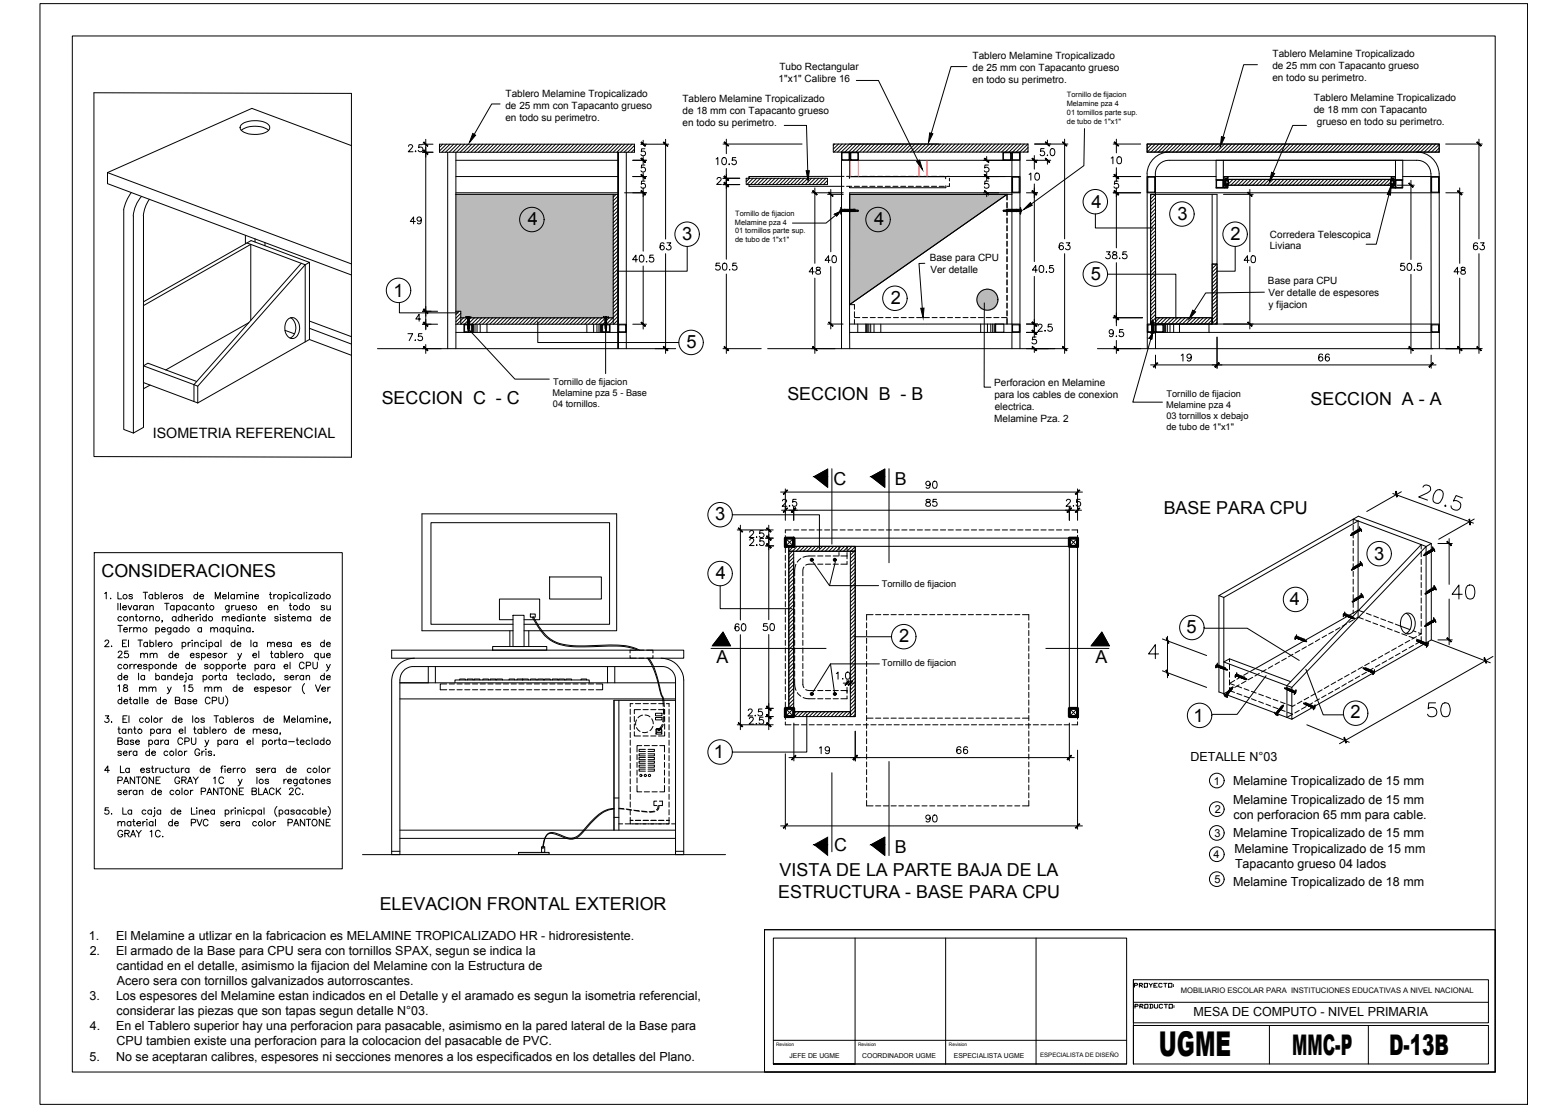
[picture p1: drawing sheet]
<svg xmlns="http://www.w3.org/2000/svg" width="420mm" height="297mm" viewBox="0 0 420 297" stroke-linecap="round" stroke-linejoin="round" font-family="sans-serif">
<defs><g id="words">
<text font-size="9.2" x="311" y="283.3">UGME</text>
<g font-size="7.6">
<text x="346.7" y="283.1">MMC-P</text>
<text x="372.7" y="283.1">D-13B</text>
</g>
<g font-size="7.5">
<text x="388.8" y="161.9">40</text>
<text x="382.1" y="193.7">50</text>
</g>
<g font-size="4.9">
<text x="292.8" y="55.7">4</text>
<text x="315.9" y="59">3</text>
<text x="141.7" y="60.5">4</text>
<text x="183" y="64.4">3</text>
<text x="234.5" y="60.5">4</text>
<text x="330.1" y="64.4">2</text>
<text x="292.7" y="75.1">5</text>
<text x="105.6" y="79.8">1</text>
<text x="239" y="81.6">2</text>
<text x="184.2" y="93.5">5</text>
<text x="191.9" y="139.7">3</text>
<text x="192" y="155.4">4</text>
<text x="368.7" y="150.2">3</text>
<text x="346" y="162.4">4</text>
<text x="241.2" y="172.4">2</text>
<text x="318.4" y="169.9">5</text>
<text x="320.2" y="193.7">1</text>
<text x="362.3" y="192.7">2</text>
<text x="191.5" y="203.3">1</text>
</g>
<g font-size="4.8">
<text x="211.3" y="107.3">SECCION B - B</text>
<text x="102.4" y="108.4">SECCION C - C</text>
<text x="351.6" y="108.6">SECCION A - A</text>
<text x="223.6" y="130.3">C</text>
<text x="240.1" y="130.2">B</text>
<text x="312.2" y="137.8">BASE PARA CPU</text>
<text x="27.2" y="154.9">CONSIDERACIONES</text>
<text x="192.2" y="178">A</text>
<text x="293.9" y="178">A</text>
<text x="223.8" y="228.4">C</text>
<text x="240.1" y="228.9">B</text>
<text x="209.2" y="235.2">VISTA DE LA PARTE BAJA DE LA</text>
<text x="101.9" y="244.1">ELEVACION FRONTAL EXTERIOR</text>
<text x="208.8" y="240.9">ESTRUCTURA - BASE PARA CPU</text>
</g>
<text font-size="3.8" x="41" y="117.4">ISOMETRIA REFERENCIAL</text>
<g font-size="3.4">
<text x="319.4" y="204.3">DETALLE N°03</text>
<text x="330.8" y="210.5">Melamine Tropicalizado de 15 mm</text>
<text x="330.8" y="215.8">Melamine Tropicalizado de 15 mm</text>
<text x="331" y="219.8">con perforacion 65 mm para cable.</text>
<text x="330.8" y="224.6">Melamine Tropicalizado de 15 mm</text>
<text x="331.2" y="228.9">Melamine Tropicalizado de 15 mm</text>
<text x="331.4" y="232.9">Tapacanto grueso 04 lados</text>
<text x="330.8" y="237.8">Melamine Tropicalizado de 18 mm</text>
<text x="23.8" y="252.3">1.</text>
<text x="24.1" y="256.3">2.</text>
<text x="31.1" y="252.3">El Melamine a utlizar en la fabricacion es MELAMINE TROPICALIZADO HR - hidroresistente.</text>
<text x="31.1" y="256.3">El armado de la Base para CPU sera con tornillos SPAX, segun se indica la</text>
<text x="31.3" y="260.3">cantidad en el detalle, asimismo la fijacion del Melamine con la Estructura de</text>
<text x="24" y="268.4">3.</text>
<text x="31.1" y="268.4">Los espesores del Melamine estan indicados en el Detalle y el aramado es segun la isometria referencial,</text>
<text x="31.4" y="264.4">Acero sera con tornillos galvanizados autorroscantes.</text>
<text x="31.3" y="272.4">considerar las piezas que son tapas segun detalle N°03.</text>
<text x="320.2" y="272.6">MESA DE COMPUTO - NIVEL PRIMARIA</text>
<text x="24.1" y="276.5">4.</text>
<text x="31.1" y="276.5">En el Tablero superior hay una perforacion para pasacable, asimismo en la pared lateral de la Base para</text>
<text x="31.2" y="280.5">CPU tambien existe una perforacion para la colocacion del pasacable de PVC.</text>
<text x="24" y="284.6">5.</text>
<text x="31.1" y="284.6">No se aceptaran calibres, espesores ni secciones menores a los especificados en los detalles del Plano.</text>
</g>
<g font-size="2.9">
<text x="325.7" y="210.6">1</text>
<text x="325.9" y="218.2">2</text>
<text x="325.9" y="224.6">3</text>
<text x="325.6" y="230.3">4</text>
<text x="325.9" y="237">5</text>
</g>
<g font-size="2.7">
<text x="261" y="15.9">Tablero Melamine Tropicalizado</text>
<text x="341.4" y="15.4">Tablero Melamine Tropicalizado</text>
<text x="208.9" y="21.9">1&quot;x1&quot; Calibre 16</text>
<text x="209.1" y="18.7">Tubo Rectangular</text>
<text x="260.9" y="19.1">de 25 mm con Tapacanto grueso</text>
<text x="260.9" y="22.3">en todo su perimetro.</text>
<text x="341.4" y="18.6">de 25 mm con Tapacanto grueso</text>
<text x="341.4" y="21.8">en todo su perimetro.</text>
<text x="135.6" y="29.1">de 25 mm con Tapacanto grueso</text>
<text x="135.7" y="25.9">Tablero Melamine Tropicalizado</text>
<text x="183.1" y="27.3">Tablero Melamine Tropicalizado</text>
<text x="352.5" y="27.1">Tablero Melamine Tropicalizado</text>
<text x="135.6" y="32.3">en todo su perimetro.</text>
<text x="183.1" y="30.6">de 18 mm con Tapacanto grueso</text>
<text x="183.1" y="33.8">en todo su perimetro.</text>
<text x="352.5" y="30.3">de 18 mm con Tapacanto</text>
<text x="353.3" y="33.5">grueso en todo su perimetro.</text>
<text x="340.7" y="63.8">Corredera Telescopica</text>
<text x="249.4" y="70">Base para CPU</text>
<text x="340.7" y="66.9">Liviana</text>
<text x="249.6" y="73.2">Ver detalle</text>
<text x="340.2" y="76.2">Base para CPU</text>
<text x="340.3" y="82.7">y fijacion</text>
<text x="340.4" y="79.5">Ver detalle de espesores</text>
<text x="266.8" y="103.5">Perforacion en Melamine</text>
<text x="266.8" y="106.8">para los cables de conexion</text>
<text x="266.8" y="113.2">Melamine Pza. 2</text>
<text x="266.9" y="109.9">electrica.</text>
</g>
<g font-size="2.5">
<text x="148.3" y="106.2">Melamine pza 5 - Base</text>
<text x="148.4" y="103.2">Tornillo de fijacion</text>
<text x="313" y="106.6">Tornillo de fijacion</text>
<text x="148.4" y="109.2">04 tornillos.</text>
<text x="312.9" y="109.6">Melamine pza 4</text>
<text x="312.9" y="112.5">03 tornillos x debajo</text>
<text x="312.9" y="115.5">de tubo de 1&quot;x1&quot;</text>
<text x="236.6" y="157.4">Tornillo de fijacion</text>
<text x="236.6" y="178.7">Tornillo de fijacion</text>
</g>
<text font-size="2.1" x="316.8" y="266.5">MOBILIARIO ESCOLAR PARA INSTITUCIONES EDUCATIVAS A NIVEL NACIONAL</text>
<g font-size="2">
<text x="286.2" y="28.4">Melamine pza 4</text>
<text x="286.3" y="26.1">Tornillo de fijacion</text>
<text x="286.3" y="30.8">01 tornillos parte sup.</text>
<text x="286.3" y="33.2">de tubo de 1&quot;x1&quot;</text>
<text x="197.2" y="57.9">Tornillo de fijacion</text>
<text x="197.2" y="60.3">Melamine pza 4</text>
<text x="197.2" y="62.7">01 tornillos parte sup.</text>
<text x="197.2" y="65">de tubo de 1&quot;x1&quot;</text>
</g>
<g font-size="1.8">
<text x="211.9" y="284">JEFE DE UGME</text>
<text x="231.3" y="284">COORDINADOR UGME</text>
<text x="255.9" y="283.8">ESPECIALISTA UGME</text>
</g>
<text font-size="1.6" x="279.1" y="283.7">ESPECIALISTA DE DISEÑO</text>
<g font-size="1.3">
<text x="208.2" y="280.6">Revision</text>
<text x="230.2" y="280.6">Revision</text>
<text x="254.6" y="280.6">Revision</text>
</g>
</g></defs>
<!-- layer: COTAS-01 -->
<g fill="#bababa" stroke="#bababa" stroke-width=".27">
<path d="M228 52.2h42.2l-42.3 29.5z"/>
<path d="M264.6 77.6h.7z"/>
<path d="M264.3 83.2h1.3z"/>
<path d="M122.3 52.2l42.2 31.3v-31.3zM122.3 52.2l42.2 31.3h-42.2z"/>
<path d="M123.6 83.5l40.9 1.5v-1.5zM123.6 83.5l40.9 1.5h-40.9z"/>
<path d="M125.7 85h38.8zM125.7 85h38.8z"/>
<path d="M123.6 85h2zM123.6 85h2.1z"/>
<path d="M125.8 85h38.7zM125.8 85h38.7z"/>
<path d="M123.6 85h2zM123.6 85h1.9z"/>
<path d="M125.9 85h38.6zM125.9 85h38.6z"/>
<path d="M162.6 85h1.9zM162.6 85h1.9z"/>
<path d="M125.9 85h36.6zM125.9 85h36.5z"/>
<path d="M126 85h36.4zM126 85h36.4z"/>
<path d="M123.6 85h1.9zM123.6 85h1.8z"/>
<path d="M162.7 85h1.8zM162.7 85h1.8z"/>
<path d="M126 85h36.4zM126 85h36.4z"/>
<path d="M162.7 85l1.8 .1zM162.7 85l1.8 .1z"/>
<path d="M126 85h36.4zM126 85l36.3 .1z"/>
<path d="M126 85.1h36.3zM126 85.1h36.3z"/>
<path d="M123.6 85h1.8zM123.6 85l1.7 .1z"/>
<path d="M126.3 85.1h36zM126.3 85.1h36z"/>
<path d="M123.6 85.1h1.5zM123.6 85.1h1.5z"/>
<path d="M126.3 85.1h36zM126.3 85.1h36z"/>
<path d="M123.6 85.1h1.5zM123.6 85.1h1.5z"/>
<path d="M126.3 85.1h36zM126.3 85.1h36z"/>
<path d="M123.6 85.1h1.5zM123.6 85.1h1.5z"/>
<path d="M126.3 85.1h36zM126.3 85.1h36z"/>
<path d="M123.6 85.1h1.4zM123.6 85.1h1.5z"/>
<path d="M126.3 85.1h36zM126.3 85.1h36z"/>
<path d="M123.6 85.1h1.4zM123.6 85.1h1.4z"/>
<path d="M126.3 85.1h36zM126.3 85.1h36z"/>
<path d="M123.6 85.1h1.4zM123.6 85.1h1.4z"/>
<path d="M126.4 85.1h35.9zM126.4 85.1h35.9z"/>
<path d="M123.6 85.1h1.4zM123.6 85.1h1.4z"/>
<path d="M126.4 85.1h35.9zM126.4 85.1h35.9z"/>
<path d="M123.6 85.1h1.4zM123.6 85.1h1.4z"/>
<path d="M162.8 85.1h1.7zM162.8 85.1h1.7z"/>
<path d="M126.4 85.1h35.8zM126.4 85.1h35.9z"/>
<path d="M163.1 85.1h1.4zM163.1 85.1h1.4z"/>
<path d="M126.4 85.1h35.6zM126.4 85.1h35.6z"/>
<path d="M163.1 85.1h1.4zM163.1 85.1h1.4z"/>
<path d="M126.4 85.1h35.6zM126.4 85.1h35.6z"/>
<path d="M163.1 85.1l1.4 .1zM163.1 85.1l1.4 .1z"/>
<path d="M126.4 85.1l35.6 .1zM126.4 85.1l35.6 .1zM126.4 85.2h35.6zM126.4 85.2h35.6z"/>
<path d="M123.6 85.1l1.4 .1zM123.6 85.1l1.4 .1z"/>
<path d="M163.1 85.2h1.4zM163.1 85.2h1.4z"/>
<path d="M126.4 85.2h35.6zM126.4 85.2h35.6z"/>
<path d="M163.1 85.2h1.4zM163.1 85.2h1.4z"/>
<path d="M126.4 85.2h35.6zM126.4 85.2h35.6z"/>
<path d="M163.1 85.2h1.4zM163.1 85.2h1.4z"/>
<path d="M126.4 85.2h35.6zM126.4 85.2h35.6z"/>
<path d="M163.1 85.2h1.4zM163.1 85.2h1.4z"/>
<path d="M126.4 85.2h35.6zM126.4 85.2h35.6z"/>
<path d="M123.6 85.2h1.4zM123.6 85.2h1.4z"/>
<path d="M163.1 85.2h1.4zM163.1 85.2h1.4z"/>
<path d="M126.4 85.2h35.6zM126.4 85.2h35.6z"/>
<path d="M123.6 85.2h1.4zM123.6 85.2h1.4z"/>
<path d="M163.1 85.2h1.4zM163.1 85.2h1.4z"/>
<path d="M126.4 85.2h35.6zM126.4 85.2h35.6z"/>
<path d="M123.6 85.2h1.4zM123.6 85.2h1.4zM123.6 85.2h1.4zM123.6 85.2h1.4z"/>
<path d="M126.4 85.2h35.6zM126.4 85.2h35.6z"/>
<path d="M123.6 85.2h1.4zM123.6 85.2h1.4z"/>
<path d="M126.4 85.2h35.6zM126.4 85.2h35.6z"/>
<path d="M123.6 85.2h1.4zM123.6 85.2h1.4z"/>
<path d="M123.6 85.2h1.5zM123.6 85.2h1.5z"/>
<path d="M126.4 85.2h35.6zM126.4 85.2h35.6z"/>
<path d="M123.6 85.2h1.5zM123.6 85.2h1.5zM123.6 85.2h1.5zM123.6 85.2h1.5z"/>
<path d="M126.4 85.2h35.6zM126.4 85.2h35.6z"/>
<path d="M123.6 85.2h1.5zM123.6 85.2h1.5z"/>
<path d="M125.9 85.2h36.1zM125.9 85.2h36.1z"/>
<path d="M123.6 85.2h1.9zM123.6 85.2h1.9zM123.6 85.2h1.9zM123.6 85.2h1.9z"/>
<path d="M123.6 85.2h2zM123.6 85.2h2z"/>
<path d="M125.9 85.2h36.1zM125.9 85.2h36.1zM125.9 85.2h36.1zM125.9 85.2h36.1zM125.9 85.2h36.1zM125.9 85.2h36.1zM125.9 85.2h36.1zM125.9 85.2h36.1zM125.9 85.2h36.1zM125.9 85.2h36.1zM125.9 85.2h36.1zM125.9 85.2h36.1z"/>
<path d="M163.1 85.2h1.4zM163.1 85.2h1.4z"/>
<path d="M125.9 85.2h36.1zM125.9 85.2h36.1z"/>
<path d="M125.9 85.2h36.5zM125.9 85.2h36.5zM125.9 85.2h36.5zM125.9 85.2h36.5zM125.9 85.2h36.5zM125.9 85.2h36.5zM125.9 85.2h36.5zM125.9 85.2h36.5z"/>
<path d="M162.7 85.2l1.8 .1zM162.7 85.2l1.8 .1z"/>
<path d="M125.9 85.2l36.5 .1zM125.9 85.2l36.5 .1z"/>
<path d="M162.7 85.3h1.8zM162.7 85.3h1.8z"/>
<path d="M125.9 85.3h36.5zM125.9 85.3h36.5z"/>
<path d="M162.7 85.3h1.8zM162.7 85.3h1.8zM162.7 85.3h1.8zM162.7 85.3h1.8z"/>
<path d="M125.9 85.3h36.5zM125.8 85.3h36.6z"/>
<path d="M123.6 85.2l2 .1zM123.6 85.2l2 .1z"/>
<path d="M264.6 77.6l1 .1zM264.3 77.7h1.3z"/>
<path d="M264.3 77.7l1.5 .1zM264 77.8h1.8z"/>
<path d="M264 77.8l2.1 .1zM263.8 77.9h2.3z"/>
<path d="M263.8 77.9l2.5 .1zM263.5 78h2.8z"/>
<path d="M263.5 78l3.1 .1-.3-.1zM263.3 78.1l.2-.1 3.1 .1z"/>
<path d="M263.3 78.1l3.5 .2-.2-.2zM263.1 78.3l.2-.2 3.5 .2z"/>
<path d="M263.1 78.3l3.9 .2-.2-.2zM262.9 78.5l.2-.2 3.9 .2z"/>
<path d="M262.9 78.5l4.3 .2-.2-.2zM262.9 78.5l4.3 .2h-4.5z"/>
<path d="M262.7 78.7l4.6 .2-.1-.2zM262.7 78.7l4.6 .2h-4.7z"/>
<path d="M262.6 78.9l4.8 .3-.1-.3zM262.6 78.9l4.8 .3h-5z"/>
<path d="M262.4 79.2l5.2 .2-.2-.2zM262.4 79.2l5.2 .2h-5.2z"/>
<path d="M262.4 79.4l5.2 .2v-.2zM262.4 79.4l5.2 .2h-5.4z"/>
<path d="M262.2 79.6l5.5 .3-.1-.3zM262.2 79.6l5.5 .3h-5.5z"/>
<path d="M262.2 79.9l5.6 .3-.1-.3zM262.2 79.9l5.6 .3h-5.7z"/>
<path d="M262.1 80.2l5.7 .2v-.2zM262.1 80.2l5.7 .2h-5.7z"/>
<path d="M262.1 80.4l5.7 .3v-.3zM262.1 80.4l5.7 .3h-5.7z"/>
<path d="M262.1 80.7l5.6 .3 .1-.3zM262.1 80.7l5.6 .3h-5.5z"/>
<path d="M262.2 81l5.4 .2 .1-.2zM262.2 81l5.4 .2h-5.4z"/>
<path d="M262.2 81.2l5.4 .3v-.3zM262.2 81.2l5.4 .3h-5.2z"/>
<path d="M262.4 81.5l5 .2 .2-.2zM262.4 81.5l5 .2h-5z"/>
<path d="M262.4 81.7l4.9 .3 .1-.3zM262.4 81.7l4.9 .3h-4.7z"/>
<path d="M262.6 82l4.6 .2 .1-.2zM262.6 82l4.6 .2h-4.5z"/>
<path d="M262.7 82.2l4.3 .2 .2-.2zM262.7 82.2l4.3 .2h-4.1z"/>
<path d="M262.9 82.4l3.9 .2 .2-.2zM262.9 82.4l3.9 .2h-3.7z"/>
<path d="M263.1 82.6l3.5 .2 .2-.2zM263.1 82.6l3.5 .2h-3.3z"/>
<path d="M263.3 82.8h3.3zM263.3 82.8l3 .1z"/>
<path d="M263.5 82.9h2.8zM263.5 82.9l2.6 .1z"/>
<path d="M263.8 83h2.3zM263.8 83l2 .1z"/>
<path d="M264 83.1h1.8zM264 83.1l1.6 .1z"/>
<path d="M264.3 83.2h1zM264.6 83.2h.7z"/>
</g>
<!-- layer: 0 -->
<g fill="none" stroke="#000" stroke-width=".27">
<path d="M228 38.7h23.9M33.2 56.3v58.9l2.6 1M35.2 51.7l-1.4 2.5-.6 2.1M35.8 58v58.2l2.7-1.5v-56.7M38 52.7a9.3 9.3 0 0 0-2.3 5.2M40.1 53.5l-1.2 2.4-.5 2M120.1 40.9v52.7M122.3 40.9v52.7M165.8 52.2v34.8M168 40.9v52.7M200.2 47.8h21.8v1.7h-21.8zM201 47.8h.1"/>
<path d="M201 49.5v.5h24.8M224 57.4l1.4-.6-.9 1.2zM224.5 58l.9-1.2-3.8 3.1h-9M225.4 56.8l-1.4 .6M225.8 40.8v52.8M225.8 47.3l-24.8 .1v.4M228 52.2h42.2l-42.3 29.5zM228 43h43.5M228 47.4h43.5M228 52.2h43.5M270.2 52.2l-42.3 29.5M271.5 40.8v46.2h-43.5"/>
<path d="M271.5 51.7h-43.5l-.1 30M273.7 40.8v52.8M293.9 57.4v3.8h15.4M307.8 46.6v47M307.8 40.8h56.6M308.7 52.2h1.3v34.8h-1.3zM310 47.4h16.3M310 52.2l.1 33.1M313.8 40.8a6.1 6.1 0 0 0-6.1 5.8M325.2 52.2v18.7h1.3v-18.7h-17.8v34.8M376.4 47.4h7.5M380 43a3.6 3.6 0 0 1 3.9 3.6"/>
<path d="M380 40.8a6.1 6.1 0 0 1 6.1 5.8M380 43h-66.1a3.6 3.6 0 0 0-3.9 3.7v5h73.9M383.9 46.6l.1 47M386.1 46.6l.1 47M65.8 63.2v2.2M68.4 64.1v.8M71.1 65.1v.9M184.4 66.2v6.6h-18.8M297.2 73.6h18.3v11.8M325.2 70.9h1.3v16.1h-1.3zM325.2 70.9v16.1M326.5 70.9v16.1"/>
<path d="M331.4 66.2v6.6h-4.9M38.5 82v20.7M83 91.1l11.3 4.2M83 88.1l11.3 4.2M83 86.1l11.3 4.2M107.2 81.2v2.7h15.8M125.7 88.3l12.4 13.4h9.3M144.3 86.3v5.6h37.8M162.5 88.6v11.6M165.8 93.6v-52.7v52.7M227.9 81.7l.1 11.9M228 89.2h4.3"/>
<path d="M230.1 87v2.2M232.3 89.2h39.2M232.3 87v2.2M264.1 81.3l-.1 22.6h1.8M267.1 87h2.2v2.2h-2.2zM271.5 87h2.2v2.2h-2.2zM271.5 89.2v4.4M271.7 87.2h1.8v1.8h-1.8zM309.2 89.5l-.8 1.3 .6 .2 .2-1.5-5.3 18.4h8M309.2 89.5l-.2 1.5-.6-.2zM310 87h74M310.1 85.3h15.1v1.7h-15.1z"/>
<path d="M312.4 87v2.2M312.7 87v2.2M313.2 87v2.2M313.9 87v2.2M314.9 87v2.2M316.5 87v2.2M324.4 87v2.2h59.6M324.4 89.2h-14.4v4.4M25.3 148.3h66.5v84.8h-66.5zM218.1 150.8l4.5 6.3h13.1M224.1 150.7l-1.5 6.4M222.8 178.1l-4.7 7.7"/>
<path d="M235.9 178.1h-13.1l1.1 7.6M107.3 183.2h7.6M122.1 183.2v-.7h36v.7M123.3 182.5v-.3h1.6v.3M125.4 182.5v-.3h1.5v.3M127.2 182.5v-.3h1.5v.3M129.6 182.5v-.3h1.5v.3M131.5 182.5v-.3h1.5v.3M133.2 182.5v-.3h1.6v.3M136.6 182.5v-.3h1.5v.3M138.7 182.5v-.3h1.5v.3v-.3h1.5v.3M142.3 182.5v-.3h1.6v.3"/>
<path d="M144.3 182.5v-.3h1.5v.3M146.1 182.5v-.3h1.5v.3M148.2 182.5v-.3h1.5v.3M149.9 182.5v-.3h1.5v.3M151.8 182.5v-.3h1.5v.3M155.9 182.5v-.3h1.5v.3M105.1 228.4h2.2M105.1 229.3h2.2M181.2 228.4h2.2M181.2 229.3h2.2"/>
</g>
<!-- layer: PROYECCION 2 -->
<g fill="none" stroke="#000" stroke-width=".27">
<path d="M118.8 38.7l-.9 .8M119.8 38.7l-1.9 1.8M120.7 38.7l-2.2 2.2M121.7 38.7l-2.2 2.2M122.7 38.7l-2.2 2.2M123.7 38.7l-2.2 2.2M124.6 38.7l-2.1 2.2M125.6 38.7l-2.1 2.2M126.6 38.7l-2.2 2.2M127.6 38.7l-2.2 2.2M128.6 38.7l-2.2 2.2M129.6 38.7l-2.2 2.2"/>
<path d="M130.5 38.7l-2.2 2.2M131.5 38.7l-2.2 2.2M132.5 38.7l-2.2 2.2M133.4 38.7l-2.1 2.2M134.4 38.7l-2.1 2.2M135.4 38.7l-2.2 2.2M136.4 38.7l-2.2 2.2M137.3 38.7l-2.1 2.2M138.3 38.7l-2.1 2.2M139.3 38.7l-2.2 2.2M140.3 38.7l-2.2 2.2M141.3 38.7l-2.2 2.2"/>
<path d="M142.3 38.7l-2.2 2.2M143.2 38.7l-2.2 2.2M144.2 38.7l-2.2 2.2M145.2 38.7l-2.2 2.2M146.1 38.7l-2.1 2.2M147.1 38.7l-2.1 2.2M148.1 38.7l-2.2 2.2M149.1 38.7l-2.2 2.2M150.1 38.7l-2.2 2.2M151.1 38.7l-2.2 2.2M152 38.7l-2.2 2.2M153 38.7l-2.2 2.2"/>
<path d="M154 38.7l-2.2 2.2M155 38.7l-2.2 2.2M155.9 38.7l-2.1 2.2M156.9 38.7l-2.2 2.2M157.9 38.7l-2.2 2.2M158.8 38.7l-2.1 2.2M159.8 38.7l-2.1 2.2M160.8 38.7l-2.2 2.2M161.8 38.7l-2.2 2.2M162.8 38.7l-2.2 2.2M163.8 38.7l-2.2 2.2M164.7 38.7l-2.1 2.2"/>
<path d="M165.7 38.7l-2.2 2.2M166.7 38.7l-2.2 2.2M167.7 38.7l-2.2 2.2M168.6 38.7l-2.1 2.2M169.6 38.7l-2.2 2.2M170.2 39l-1.8 1.9M224 38.7l-.4 .3M225 38.7l-1.4 1.3M225.9 38.7l-2.2 2.1M226.9 38.7l-2.2 2.1M227.9 38.7l-2.2 2.1M228.9 38.7l-2.2 2.1"/>
<path d="M229.8 38.7l-2.1 2.1M230.8 38.7l-2.1 2.1M231.8 38.7l-2.2 2.1M232.8 38.7l-2.2 2.1M233.7 38.7l-2.1 2.1M234.7 38.7l-2.1 2.1M235.7 38.7l-2.2 2.1M236.7 38.7l-2.2 2.1M237.7 38.7l-2.2 2.1M238.6 38.7l-2.2 2.1M239.6 38.7l-2.1 2.1M240.6 38.7l-2.2 2.1"/>
<path d="M241.6 38.7l-2.2 2.1M242.5 38.7l-2.1 2.1M243.5 38.7l-2.1 2.1M244.5 38.7l-2.2 2.1M245.5 38.7l-2.2 2.1M246.5 38.7l-2.2 2.1M247.5 38.7l-2.2 2.1M248.4 38.7l-2.2 2.1M249.4 38.7l-2.2 2.1M250.4 38.7l-2.2 2.1M251.3 38.7l-2.1 2.1M252.3 38.7l-2.1 2.1"/>
<path d="M253.3 38.7l-2.2 2.1M254.3 38.7l-2.2 2.1M255.2 38.7l-2.1 2.1M256.3 38.7l-2.2 2.1M257.2 38.7l-2.2 2.1M258.2 38.7l-2.2 2.1M259.2 38.7l-2.2 2.1M260.2 38.7l-2.2 2.1M261.1 38.7l-2.1 2.1M262.1 38.7l-2.2 2.1M263.1 38.7l-2.2 2.1M264 38.7l-2.1 2.1"/>
<path d="M265 38.7l-2.1 2.1M266 38.7l-2.2 2.1M267 38.7l-2.2 2.1M268 38.7l-2.2 2.1M269 38.7l-2.2 2.1M269.9 38.7l-2.2 2.1M270.9 38.7l-2.2 2.1M271.9 38.7l-2.2 2.1M272.9 38.7l-2.2 2.1M273.8 38.7l-2.1 2.1M274.8 38.7l-2.2 2.1M275.8 38.7l-2.2 2.1"/>
<path d="M275.8 39.6l-1.2 1.2M308 38.7l-.2 .2M309 38.7l-1.2 1.2M310 38.7l-2.2 2.1M311 38.7l-2.2 2.1M311.9 38.7l-2.1 2.1M312.9 38.7l-2.2 2.1M313.9 38.7l-2.2 2.1M314.8 38.7l-2.1 2.1M315.9 38.7l-2.2 2.1M316.8 38.7l-2.2 2.1M317.8 38.7l-2.2 2.1"/>
<path d="M318.8 38.7l-2.2 2.1M319.8 38.7l-2.2 2.1M320.7 38.7l-2.1 2.1M321.7 38.7l-2.2 2.1M322.7 38.7l-2.2 2.1M323.7 38.7l-2.2 2.1M324.6 38.7l-2.1 2.1M325.6 38.7l-2.2 2.1M326.6 38.7l-2.2 2.1M327.6 38.7l-2.2 2.1M328.6 38.7l-2.2 2.1M329.5 38.7l-2.2 2.1"/>
<path d="M330.5 38.7l-2.2 2.1M331.5 38.7l-2.2 2.1M332.5 38.7l-2.2 2.1M333.4 38.7l-2.1 2.1M334.4 38.7l-2.2 2.1M335.4 38.7l-2.2 2.1M336.4 38.7l-2.2 2.1M337.4 38.7l-2.2 2.1M338.3 38.7l-2.2 2.1M339.3 38.7l-2.2 2.1M340.3 38.7l-2.2 2.1M341.3 38.7l-2.2 2.1"/>
<path d="M342.2 38.7l-2.1 2.1M343.2 38.7l-2.1 2.1M344.2 38.7l-2.2 2.1M345.2 38.7l-2.2 2.1M346.1 38.7l-2.1 2.1M347.1 38.7l-2.2 2.1M348.1 38.7l-2.2 2.1M349.1 38.7l-2.2 2.1M350.1 38.7l-2.2 2.1M351 38.7l-2.2 2.1M352 38.7l-2.1 2.1M353 38.7l-2.2 2.1"/>
<path d="M354 38.7l-2.2 2.1M354.9 38.7l-2.1 2.1M355.9 38.7l-2.1 2.1M356.9 38.7l-2.2 2.1M357.9 38.7l-2.2 2.1M358.9 38.7l-2.2 2.1M359.8 38.7l-2.2 2.1M360.8 38.7l-2.2 2.1M361.8 38.7l-2.2 2.1M362.8 38.7l-2.2 2.1M363.7 38.7l-2.1 2.1M364.7 38.7l-2.1 2.1"/>
<path d="M365.7 38.7l-2.2 2.1M366.7 38.7l-2.2 2.1M367.6 38.7l-2.1 2.1M368.7 38.7l-2.2 2.1M369.6 38.7l-2.2 2.1M370.6 38.7l-2.2 2.1M371.6 38.7l-2.2 2.1M372.5 38.7l-2.2 2.1M373.5 38.7l-2.1 2.1M374.5 38.7l-2.2 2.1M375.5 38.7l-2.2 2.1M376.4 38.7l-2.1 2.1"/>
<path d="M377.4 38.7l-2.1 2.1M378.4 38.7l-2.2 2.1M379.4 38.7l-2.2 2.1M380.4 38.7l-2.2 2.1M381.4 38.7l-2.2 2.1M382.3 38.7l-2.2 2.1M383.3 38.7l-2.2 2.1M384.3 38.7l-2.2 2.1M385.2 38.7l-2.1 2.1M386.1 38.7l-2 2.1M386.1 39.7l-1.1 1.1M165.3 52.2l-.8 .7"/>
<path d="M165.8 52.6l-1.3 1.3M165.8 53.6l-1.3 1.3M165.8 54.6l-1.3 1.2M165.8 55.5l-1.3 1.3M165.8 56.5l-1.3 1.3M165.8 57.5l-1.3 1.3M165.8 58.5l-1.3 1.3M165.8 59.4l-1.3 1.3M170.2 40l-.8 .9M201.1 47.8l-.9 .9M202.1 47.8l-1.7 1.7M203 47.8l-1.6 1.7"/>
<path d="M204 47.8l-1.7 1.7M205 47.8l-1.7 1.7M206 47.8l-1.7 1.7M207 47.8l-1.7 1.7M208 47.8l-1.7 1.7M208.9 47.8l-1.7 1.7M209.9 47.8l-1.7 1.7M210.9 47.8l-1.7 1.7M211.9 47.8l-1.7 1.7M212.8 47.8l-1.7 1.7M213.8 47.8l-1.7 1.7M214.8 47.8l-1.7 1.7"/>
<path d="M215.7 47.8l-1.6 1.7M216.7 47.8l-1.7 1.7M217.7 47.8l-1.7 1.7M218.7 47.8l-1.7 1.7M219.7 47.8l-1.7 1.7M220.7 47.8l-1.7 1.7M221.6 47.8l-1.7 1.7M222 48.5l-1.1 1M222 49.4l-.1 .1M275.8 40.6l-.2 .2M309 52.2l-.3 .3M310 52.2l-1.3 1.2"/>
<path d="M310 53.1l-1.3 1.3M310 54.1l-1.3 1.3M310 55.1l-1.3 1.2M310 56l-1.3 1.4M310 57l-1.3 1.3M310 58l-1.3 1.3M310 59l-1.3 1.3M310 59.9l-1.3 1.4M329.8 48.1l-.2 .2M330.8 48.1l-1.2 1.3M331.8 48.1l-1.6 1.6M332.8 48.1l-1.6 1.6"/>
<path d="M333.7 48.1l-1.5 1.6M334.7 48.1l-1.6 1.6M335.7 48.1l-1.6 1.6M336.6 48.1l-1.5 1.6M337.6 48.1l-1.5 1.6M338.6 48.1l-1.5 1.6M339.6 48.1l-1.6 1.6M340.6 48.1l-1.6 1.6M341.6 48.1l-1.6 1.6M342.5 48.1l-1.5 1.6M343.5 48.1l-1.6 1.6M344.5 48.1l-1.6 1.6"/>
<path d="M345.5 48.1l-1.6 1.6M346.4 48.1l-1.5 1.6M347.4 48.1l-1.6 1.6M348.4 48.1l-1.6 1.6M349.4 48.1l-1.6 1.6M350.4 48.1l-1.6 1.6M351.3 48.1l-1.5 1.6M352.3 48.1l-1.6 1.6M353.3 48.1l-1.6 1.6M354.3 48.1l-1.6 1.6M355.2 48.1l-1.5 1.6M356.2 48.1l-1.6 1.6"/>
<path d="M357.2 48.1l-1.6 1.6M358.2 48.1l-1.6 1.6M359.1 48.1l-1.5 1.6M360.1 48.1l-1.5 1.6M361.1 48.1l-1.5 1.6M362.1 48.1l-1.6 1.6M363.1 48.1l-1.6 1.6M364 48.1l-1.5 1.6M365 48.1l-1.6 1.6M366 48.1l-1.6 1.6M367 48.1l-1.6 1.6M367.9 48.1l-1.5 1.6"/>
<path d="M368.9 48.1l-1.6 1.6M369.9 48.1l-1.6 1.6M370.9 48.1l-1.6 1.6M371.9 48.1l-1.6 1.6M372.8 48.1l-1.5 1.6M373.1 48.8l-.8 .9M386.1 40.7l-.1 .1M165.8 60.4l-1.3 1.3M165.8 61.4l-1.3 1.3M165.8 62.4l-1.3 1.3M165.8 63.3l-1.3 1.3M165.8 64.3l-1.3 1.3"/>
<path d="M165.8 65.3l-1.3 1.3M165.8 66.3l-1.3 1.3M165.8 67.3l-1.3 1.3M165.8 68.2l-1.3 1.4M165.8 69.2l-1.3 1.3M165.8 70.2l-1.3 1.3M165.8 71.2l-1.3 1.3M165.8 72.1l-1.3 1.3M165.8 73.1l-1.3 1.3M165.8 74.1l-1.3 1.3M165.8 75.1l-1.3 1.3M165.8 76.1l-1.3 1.2"/>
<path d="M165.8 77l-1.3 1.3M165.8 78l-1.3 1.3M165.8 79l-1.3 1.3M165.8 80l-1.3 1.3M310 60.9l-1.3 1.3M310 61.9l-1.3 1.3M310 62.9l-1.3 1.3M310 63.8l-1.3 1.4M310 64.8l-1.3 1.3M310 65.8l-1.3 1.3M310 66.8l-1.3 1.3M310 67.8l-1.3 1.3"/>
<path d="M310 68.7l-1.3 1.4M310 69.7l-1.3 1.3M310 70.7l-1.3 1.3M310 71.7l-1.3 1.3M310 72.6l-1.3 1.4M310 73.6l-1.3 1.3M310 74.6l-1.3 1.3M310 75.6l-1.3 1.3M310 76.6l-1.3 1.3M310 77.6l-1.3 1.3M310 78.5l-1.3 1.3M310 79.5l-1.3 1.3"/>
<path d="M325.5 70.9l-.3 .2M326.4 70.9l-1.2 1.2M326.5 71.8l-1.3 1.3M326.5 72.8l-1.3 1.3M326.5 73.7l-1.3 1.4M326.5 74.7l-1.3 1.3M326.5 75.7l-1.3 1.3M326.5 76.7l-1.3 1.3M326.5 77.6l-1.3 1.4M326.5 78.6l-1.3 1.3M326.5 79.6l-1.3 1.3M123.2 83.5l-.9 .9"/>
<path d="M123.6 84.1l-1.3 1.3M123.6 85l-1.3 1.4M124.4 85.3l-1.8 1.7M125.4 85.3l-1.8 1.7M126.3 85.3l-1.7 1.7M127.3 85.3l-1.7 1.7M128.3 85.3l-1.8 1.7M129.3 85.3l-1.8 1.7M130.2 85.3l-1.7 1.7M131.2 85.3l-1.7 1.7M132.2 85.3l-1.8 1.7M133.2 85.3l-1.8 1.7"/>
<path d="M134.1 85.3l-1.7 1.7M135.1 85.3l-1.7 1.7M136.1 85.3l-1.7 1.7M137.1 85.3l-1.7 1.7M138.1 85.3l-1.8 1.7M139 85.3l-1.7 1.7M140 85.3l-1.7 1.7M141 85.3l-1.8 1.7M142 85.3l-1.8 1.7M142.9 85.3l-1.7 1.7M143.9 85.3l-1.7 1.7M144.9 85.3l-1.8 1.7"/>
<path d="M145.9 85.3l-1.8 1.7M146.9 85.3l-1.8 1.7M147.8 85.3l-1.7 1.7M148.8 85.3l-1.7 1.7M149.8 85.3l-1.7 1.7M150.8 85.3l-1.8 1.7M151.7 85.3l-1.7 1.7M152.7 85.3l-1.7 1.7M153.7 85.3l-1.8 1.7M154.7 85.3l-1.8 1.7M155.7 85.3l-1.8 1.7M156.6 85.3l-1.7 1.7"/>
<path d="M157.6 85.3l-1.7 1.7M158.6 85.3l-1.7 1.7M159.6 85.3l-1.8 1.7M160.5 85.3l-1.7 1.7M161.5 85.3l-1.7 1.7M162.5 85.3l-1.7 1.7M163.5 85.3l-1.8 1.7M164.4 85.3l-1.7 1.7M165.8 84.8l-2.1 2.2M165.8 80.9l-1.3 1.4M165.8 81.9l-1.3 1.3M165.8 82.9l-1.3 1.3"/>
<path d="M165.8 83.9l-1.3 1.3M165.8 85.8l-1.2 1.2M165.8 86.8l-.2 .2M310 80.5l-1.3 1.3M310 81.4l-1.3 1.4M310 82.4l-1.3 1.3M310 83.4l-1.3 1.3M310 84.4l-1.3 1.3M310 85.3l-1.3 1.4M310 86.4l-.6 .6M310.1 85.3h.1M311.1 85.3l-1 1"/>
<path d="M312.1 85.3l-1.7 1.7M313.1 85.3l-1.8 1.7M314 85.3l-1.7 1.7M315 85.3l-1.7 1.7M316 85.3l-1.7 1.7M317 85.3l-1.7 1.7M318 85.3l-1.8 1.7M319 85.3l-1.8 1.7M319.9 85.3l-1.7 1.7M320.9 85.3l-1.7 1.7M321.9 85.3l-1.8 1.7M322.8 85.3l-1.7 1.7"/>
<path d="M323.8 85.3l-1.7 1.7M324.8 85.3l-1.7 1.7M326.5 80.6l-1.3 1.3M326.5 81.6l-1.3 1.2M326.5 82.6l-1.3 1.3M326.5 83.5l-1.3 1.3M326.5 84.5l-2.5 2.5M326.5 85.5l-1.5 1.5M326.5 86.4l-.5 .6M211.9 146.6l-.3 .3M212.9 146.6l-1.3 1.3M213 148.5l-1.4 1.4"/>
<path d="M213 149.5l-1.4 1.3M213 150.5l-1.4 1.3M213 151.5l-1.4 1.3M213 152.4l-1.4 1.4M213 153.4l-1.4 1.3M213 154.4l-1.4 1.3M213 155.4l-1.4 1.3M213 156.4l-1.4 1.3M213 157.4l-1.4 1.3M213 158.3l-1.4 1.3M213 159.3l-1.4 1.3M213.9 146.6l-2.3 2.3"/>
<path d="M214.9 146.6l-1.3 1.3M215.9 146.6l-1.3 1.3M216.8 146.6l-1.3 1.3M217.8 146.6l-1.3 1.3M218.8 146.6l-1.3 1.3M219.8 146.6l-1.3 1.3M220.7 146.6l-1.3 1.3M221.7 146.6l-1.3 1.3M222.7 146.6l-1.3 1.3M223.7 146.6l-1.3 1.3M224.6 146.6l-1.2 1.3M225.7 146.6l-1.4 1.3"/>
<path d="M226.6 146.6l-1.3 1.3M227.6 146.6l-1.3 1.3M228.6 146.6l-1.3 1.3M229.5 146.7l-1.4 1.3M229.5 147.7l-1.4 1.3M229.5 148.6l-1.4 1.3M229.5 149.6l-1.4 1.3M229.5 150.6l-1.4 1.3M229.5 151.6l-1.4 1.3M229.5 152.6l-1.4 1.3M229.5 153.5l-1.4 1.4M229.5 154.5l-1.4 1.3"/>
<path d="M229.5 155.5l-1.4 1.3M229.5 156.5l-1.4 1.3M229.5 157.4l-1.4 1.4M229.5 158.4l-1.4 1.3M229.5 159.4l-1.4 1.3M213 160.3l-1.4 1.3M213 161.2l-1.4 1.4M213 162.2l-1.4 1.3M213 163.2l-1.4 1.3M213 164.2l-1.4 1.3M213 165.2l-1.4 1.3M213 166.2l-1.4 1.2"/>
<path d="M213 167.1l-1.4 1.3M213 168.1l-1.4 1.3M213 169.1l-1.4 1.3M213 170.1l-1.4 1.3M213 171l-1.4 1.3M213 172l-1.4 1.3M213 173l-1.4 1.3M213 173.9l-1.4 1.4M213 174.9l-1.4 1.3M213 175.9l-1.4 1.3M213 176.9l-1.4 1.3M213 177.9l-1.4 1.3"/>
<path d="M213 178.9l-1.4 1.3M213 179.8l-1.4 1.3M229.5 169.2l-1.4 1.3M229.5 160.4l-1.4 1.3M229.5 161.4l-1.4 1.3M229.5 162.3l-1.4 1.4M229.5 163.3l-1.4 1.3M229.5 164.3l-1.4 1.3M229.5 165.3l-1.4 1.3M229.5 166.2l-1.4 1.4M229.5 167.2l-1.4 1.3M229.5 168.2l-1.4 1.3"/>
<path d="M229.5 170.2l-1.4 1.3M229.5 171.2l-1.4 1.2M229.5 172.1l-1.4 1.3M229.5 173.1l-1.4 1.3M229.5 174.1l-1.4 1.3M229.5 175l-1.4 1.4M229.5 176l-1.4 1.3M229.5 177l-1.4 1.3M229.5 178l-1.4 1.3M229.5 178.9l-1.4 1.4M229.5 179.9l-1.4 1.3M213 185.7l-1.4 1.3"/>
<path d="M213 180.8l-1.4 1.3M213 181.8l-1.4 1.3M213 182.8l-1.4 1.3M213 183.7l-1.4 1.3M213 184.7l-1.4 1.3M213 186.7l-1.4 1.3M213 187.7l-1.4 1.3M213 188.6l-1.4 1.3M213 189.6l-.5 .5M213.5 191l-.5 .6M214.5 191l-1.3 1.3M215.5 191l-1.3 1.3"/>
<path d="M216.5 191l-1.3 1.3M217.4 191l-1.3 1.3M218.4 191l-1.3 1.3M219.4 191l-1.3 1.3M220.4 191l-1.4 1.3M221.3 191l-1.3 1.3M222.3 191l-1.3 1.3M223.3 191l-1.3 1.3M224.3 191l-1.3 1.3M225.2 191l-1.2 1.3M226.2 191l-1.3 1.3M227.2 191l-1.3 1.3"/>
<path d="M229.5 189.7l-2.6 2.6M229.5 190.7l-1.6 1.6M229.5 180.9l-1.4 1.3M229.5 181.9l-1.4 1.3M229.5 182.9l-1.4 1.3M229.5 183.9l-1.4 1.3M229.5 184.8l-1.4 1.3M229.5 185.8l-1.4 1.3M229.5 186.8l-1.4 1.3M229.5 187.7l-1.4 1.4M229.5 188.7l-1.4 1.3M229.5 191.7l-.7 .6"/>
</g>
<!-- layer: lineabase -->
<g fill="none" stroke="#000" stroke-width=".27">
<path d="M64.7 33.5a6.7 6.7 0 0 1 7.2-.1 1.18 1.18 0 0 1-.3 2 7 7 0 0 1-6.9-.5 .97 .97 0 0 1 0-1.4zM64.7 35a6.6 6.6 0 0 1 7.4 0M94.3 39.1l-26.7-10-38.8 17.2v3l65.5 24.5M117.9 38.7h52.3v2.2h-52.3zM223.6 38.7h52.2v2.1h-52.2zM307.8 38.7h78.3v2.1h-78.3zM28.8 46.3l65.5 24.5M227.9 47.9v-.5h25.8v.6M253.8 49.8v.6h-25.9v-.4M307.8 40.8v-2.1h78.3v2.1h-21.7M66.2 65.2l1.1 .4v20.4M80.8 70.7l-13.5-5.1-28.8 16.4"/>
<path d="M80.8 70.7l-28.8 32.5 1.1 .4v4.5M80.8 70.7l1.1 .3v20.7l-28.8 16.4M83 70.4v20.7l-1.1 .6M38.5 81l28.9-16.4 15.6 5.8-1.1 .6-28.8 32.6M66.8 86.6l-22.3 12.7M76.5 88.6l2.5 1M77.1 85.8a1.7 1.7 0 0 1 1.8-.5 1.7 1.7 0 0 1 1.2 1.3 3.2 3.2 0 0 1-1.3 4.2 2.47 2.47 0 0 1-2.4-3.1l.2-1zM77.9 85.3a3.2 3.2 0 0 1-.1 5.4M38.5 102.7l14.6 5.4M40.3 103.3l-1.8 1M52.8 102.4l-13.1-4.9-1.2 .7 13.5 5v4.5M218.5 127.9l3.6-2v4.8z"/>
<path d="M223.2 125.8v20.2M233.7 127.9l3.7-2v4.8zM238.5 125.8v25.2M363.1 139.3l1.3 .5M364.4 139.8l16.9 6.3-36 37.9 1.3 .4M364.4 139.8v23.9M364.4 139.8l-36 20.5M327 159.8v25.9l1.4 .4M381.3 146.1l1.3 .5 1.4-.8-19.5-7.3-37.5 21.3 1.4 .5v25.8M382.6 146.6v25.9l-36 20.5v-8.6zM384 145.8v25.9l-1.4 .8M105.1 174.5h78.3v2.1h-78.3z"/>
<path d="M111.2 176.6a6.1 6.1 0 0 0-6.1 5.9v46.8M114.9 178.9v4.3M116.8 178.9v4.3M163 178.9v4.3M164.9 178.9v4.3M177.3 176.6a6.1 6.1 0 0 1 6.1 5.9v46.8M190.8 174h30.8M194 169.6l2 3.7h-4.9zM280.6 174h16.9M295.6 169.6l2 3.7h-4.8zM364.4 163.7l-27.5 15.7M364.4 163.7l.1 .1"/>
<path d="M375.8 168l2.5 1M376.5 165.1a1.78 1.78 0 0 1 2-.4 1.78 1.78 0 0 1 1.1 1.6 2.78 2.78 0 0 1-1.8 3.8 2.91 2.91 0 0 1-1.8-4.2zM377.3 164.5a3.2 3.2 0 0 1-.1 5.5M107.3 183.2h73.9M107.3 187.5h73.9M166 187.9v34.9M181.2 187.9h-16.5v34.9M328.4 186.1l18.2 6.9M346.3 182.9l-16.4-6.1-1.5 .8 16.9 6.4v8.5M223.2 207.3v21.3M238.5 204.3v25.3M107.3 229.3v-46.8a3.6 3.6 0 0 1 3.9-3.6h66.1a3.6 3.6 0 0 1 3.9 3.6v46.8"/>
<path d="M107.3 222.8h73.9M107.3 225h73.9M233.7 226.7l3.7-2v4.8z"/>
</g>
<!-- layer: cotas -->
<g fill="none" stroke="#000" stroke-width=".27">
<path d="M19.4 9.7h381.8v278h-381.8zM164.5 52.2v34.8M225.8 40.9h2.1v2.1h-2.1zM225.9 41h1.9v1.9h-1.9zM228 40.8v6.6M228.1 40.9h2.2v2.1h-2.2zM228.3 41h1.9v1.9h-1.9zM269.1 40.9h2.2v2.2h-2.2zM269.2 41h2v1.9h-2zM271.5 40.9h2.2v2.1h-2.2zM271.5 47.4h2.2v4.3h-2.2zM271.6 41h1.9v1.9h-1.9z"/>
<path d="M271.7 47.5h1.7v4.1h-1.7zM307.8 47.4h2.2v4.3h-2.2zM307.9 47.5h1.9v4.1h-1.9zM326.3 48.3h1.9v2.1h-1.9zM326.3 48.3h1.9M326.4 48.4h1.7v1.9h-1.7zM374.4 48.3h2v2.1h-2zM374.4 48.3h2M374.5 48.4h1.7v1.9h-1.7zM383.9 47.4h2.2v4.3h-2.2zM384.1 47.5h1.9v4.1h-1.9zM122.3 83.5h1.3v3.5"/>
<path d="M123.6 85.3h40.9M124.5 87h2.2v2.2h-2.2zM124.6 87.2h1.9v1.8h-1.9zM161.5 87h2.2v2.2h-2.2zM161.7 87.2h1.8v1.8h-1.8zM165.8 87h2.2v2.2h-2.2zM166 87.2h1.9v1.8h-1.9zM307.8 87h2.2v2.2h-2.2zM308 87.2h1.9v1.8h-1.9zM310 87h2.2v2.2h-2.2zM310.2 87.2h1.8v1.8h-1.8zM384 87h2.1v2.2h-2.1z"/>
<path d="M384.1 87.2h1.9v1.8h-1.9zM210.8 144.5h2v2h-2zM211.6 146.6h17.9v1.3h-17.9zM211.6 147.9h1.4v42.2h-1.4zM211.6 146.6v43.5M213 150.8v35.1M213 147.9h16.5M228.1 147.9h1.4v44.4h-1.4zM229.5 146.6v45.7h-1.4M287 144.5h2v2h-2zM210.8 190.2h2v2h-2zM213 191h15.1v1.3h-15.1z"/>
<path d="M213 191h15.1M287 190.2h2v2h-2zM97.3 229.3h97.4M205.1 249.5h196.1v38.2h-196.1z"/>
</g>
<!-- layer: M-SEGMENTADA -->
<g fill="none" stroke="#000" stroke-width=".27">
<path d="M225.8 47.3h.7M225.8 50h.7M227.1 47.3h1.4M227.1 50h1.4M229.2 47.3h1.4M229.2 50h1.4M231.3 47.3h1.4M231.3 50h1.4M233.4 47.3h1.4M233.4 50h1.4M235.4 47.3h1.4M235.4 50h1.4"/>
<path d="M237.5 47.3h1.4M237.5 50h1.4M239.6 47.3h1.3M239.6 50h1.3M241.7 47.3h1.3M241.7 50h1.3M243.7 47.3h1.4M243.7 50h1.4M245.8 47.3h1.4M245.8 50h1.4M247.8 47.3h1.4M247.8 50h1.4"/>
<path d="M249.9 47.3h1.4M249.9 50h1.4M252 47.3h1.4M252 50h1.4M254.1 47.3h.6M254.7 49.2v.8h-.6M254.7 47.8v.8M270.2 52.2v1.4M270.2 54.4v1.3M270.2 56.4v1.4M270.2 58.5v1.4M270.2 60.6v1.3"/>
<path d="M270.2 62.7v1.3M270.2 64.7v1.4M270.2 66.8v1.4M270.2 68.9v1.3M270.2 71v1.3M270.2 73v1.4M270.2 75.1v1.4M270.2 77.2v1.3M270.2 79.2v1.4M227.9 81.7h1.3v1.3M229.2 85.2h1.5M229.2 83.7v1.3"/>
<path d="M229.2 85.7v1.3M231.4 85.2h1.4M233.5 85.2h1.3M235.6 85.2h1.3M237.6 85.2h1.4M239.7 85.2h1.4M241.8 85.2h1.3M243.9 85.2h1.3M245.9 85.2h1.4M248 85.2h1.4M250.1 85.2h1.3M252.2 85.2h1.3"/>
<path d="M254.2 85.2h1.4M256.3 85.2h1.4M258.4 85.2h1.3M260.4 85.2h1.4M262.5 85.2h1.4M264.6 85.2h1.4M266.6 85.2h1.4M268.7 85.2h1.5M270.2 81.3v1.4M270.2 83.4v1.4M270.2 85.5v1.5M363.1 139.3v.9"/>
<path d="M210.7 143.7v.8M210.7 146.6v1.7M210.7 149v1.4M210.7 151v1.4M210.7 153.1v1.4M210.7 155.2v1.4M210.7 157.3v1.4M210.7 159.3v1.4M212.2 142.2h-1.5v.8M213 142.2h1.3M213.2 155.2v1.4M213.2 157.3v1.4"/>
<path d="M213.2 159.3v1.4M213.5 151.4l-.3 1.6v1.5M214.9 149.9l-1 .9M215 142.2h1.4M215.4 155.2v1.4M215.4 157.3v1.4M215.4 159.3v1.4M215.7 152.1l-.3 .9v1.5M217.1 142.2h1.4M218.7 149.2a6.5 6.5 0 0 0-3.3 .3M218.7 151.4h-1.6l-.9 .2M219.2 142.2h1.3"/>
<path d="M219.4 149.2h1.4M219.4 151.4h1.4M221.2 142.2h1.4M221.5 149.2h1.4M221.5 151.4h1.4M223.3 142.2h1.4M223.5 149.2h1.4M223.5 151.4h1.4M225.1 146.6v.9M225.1 148.3v.9M225.4 142.2h1.4M225.6 149.2h1.7"/>
<path d="M227.3 150.6v.8h-1.7M227.3 146.6v.9M227.3 148.3v1.6M227.5 142.2h1.3M229.5 142.2h1.4M231.6 142.2h1.4M233.7 142.2h1.3M235.7 142.2h1.4M237.8 142.2h1.4M239.9 142.2h1.4M241.9 142.2h1.4M244 142.2h1.4"/>
<path d="M246.1 142.2h1.4M248.2 142.2h1.4M250.2 142.2h1.4M252.3 142.2h1.4M254.4 142.2h1.4M256.5 142.2h1.4M258.5 142.2h1.4M260.6 142.2h1.4M262.7 142.2h1.4M264.8 142.2h1.4M266.8 142.2h1.4M268.9 142.2h1.4"/>
<path d="M271 142.2h1.4M273.1 142.2h1.4M275.1 142.2h1.4M277.2 142.2h1.4M279.3 142.2h1.4M281.4 142.2h1.4M283.4 142.2h1.4M285.5 142.2h1.4M287.6 142.2h1.5v.8M289.1 143.6v.8M363.1 140.9v1.4M363.1 143v1.4"/>
<path d="M363.1 145v1.4M363.1 147.1v1.4M363.1 149.2v1.3M363.1 151.3v1.3M363.1 153.3v1.4M363.1 155.4v1.4M363.1 157.5v1.3M363.1 159.6v1.3M381.3 146.1v1.2M381.3 148v1.4M381.3 150.1v1.4M381.3 152.1v1.4"/>
<path d="M381.3 154.2v1.4M381.3 156.3v1.4M381.3 158.4v1.4M169.1 175.9v.7h1.6M170.7 174.5h-1.6v.7M171.4 176.6h1.4M171.4 174.5h1.4M173.5 174.5h1.7v.7M175.2 175.9v.7h-1.7M210.7 161.4v1.4M210.7 163.5v1.4M210.7 165.6v1.4"/>
<path d="M210.7 167.6v1.4M210.7 169.7v1.4M210.7 171.8v1.4M210.7 173.9v1.4M210.7 175.9v1.4M210.7 178v1.4M213.2 161.4v1.4M213.2 163.5v1.4M213.2 165.6v1.4M213.2 167.6v1.4M213.2 169.7v1.4M213.2 171.8v1.4"/>
<path d="M213.2 173.9v1.4M213.2 175.9v1.4M213.2 178v1.4M215.4 161.4v1.4M215.4 163.5v1.4M215.4 165.6v1.4M215.4 167.6v1.4M215.4 169.7v1.4M215.4 171.8v1.4M215.4 173.9v1.4M215.4 175.9v1.4M215.4 178v1.4"/>
<path d="M232.5 167.1v1.4M232.5 169.2v1.4M232.5 171.2v1.4M232.5 173.3v1.4M232.5 175.4v1.4M232.5 177.5v1.4M232.5 179.5v1.4M234.2 164.9h-1.7v1.5M234.9 164.9h1.4M237 164.9h1.4M239.1 164.9h1.4M241.1 164.9h1.4"/>
<path d="M243.2 164.9h1.4M245.3 164.9h1.3M247.4 164.9h1.3M249.4 164.9h1.4M251.5 164.9h1.4M253.6 164.9h1.3M255.7 164.9h1.3M257.7 164.9h1.4M259.8 164.9h1.4M261.9 164.9h1.3M264 164.9h1.3M266 164.9h1.4"/>
<path d="M268.1 164.9h1.4M270.2 164.9h1.3M272.3 164.9h1.3M274.3 164.9h1.7v1.5M276 167.1v1.4M276 169.2v1.4M276 171.2v1.4M276 173.3v1.4M276 175.4v1.4M276 177.5v1.4M276 179.5v1.4M329.9 176.8v.8"/>
<path d="M329.9 178.3v1.4M336.9 179.4l-1.4 .8M339.7 179.7l-1.2 .6M341.5 178.6l-1.2 .7M343.3 177.6l-1.2 .7M345.1 176.6l-1.2 .7M346.9 175.6l-1.2 .6M348.7 174.5l-1.2 .7M350.5 173.5l-1.2 .7M352.3 172.5l-1.2 .7M354.1 171.5l-1.2 .7M355.9 170.4l-1.2 .7"/>
<path d="M357.7 169.4l-1.2 .7M359.5 168.4l-1.2 .7M361.3 167.3l-1.2 .8M363.1 161.6v1.4M363.1 163.7v.9M363.1 166.3l-1.2 .7M363.8 180l-1.2 .6M364.4 164v1.6l-.7 .4M364.4 165.6l1.4 .5M364.5 163.8l1.4 .5M365.6 178.9l-1.2 .7M366.4 166.4l1.3 .5"/>
<path d="M366.6 164.5l1.3 .6M367.4 177.9l-1.2 .7M368.4 167.1l1.2 .5M368.4 179.3l-1.2 .7M368.6 165.3l1.2 .5M369.2 176.9l-1.2 .7M370.2 178.3l-1.2 .7M370.3 167.9l1.3 .4M370.5 166l1.3 .5M371 175.9l-1.2 .7M372 177.3l-1.2 .7M372.3 168.6l1.2 .5"/>
<path d="M372.4 166.8l1.3 .4M372.8 174.9l-1.2 .7M373.8 176.3l-1.2 .7M374.2 169.3l1.3 .5M374.4 167.5l1.4 .5M374.6 173.9l-1.2 .6M375.6 175.3l-1.2 .6M376.1 170.1l1.3 .4M376.4 172.8l-1.2 .7M377.4 174.2l-1.2 .7M378.1 170.8l1.3 .4M378.2 171.8l-1.2 .7"/>
<path d="M379.2 169.2l.7 .3M379.2 173.2l-1.1 .7M380 171.5l1.4 .5M380 170.8l-1.2 .7M380.5 169.8l.8 .3-.7 .4M381.3 172l-1.5 .8M381.3 160.4v1.4M381.3 162.5v1.4M381.3 164.6v1.4M381.3 166.7v1.4M381.3 168.7v1.4M381.3 170.8v1.2"/>
<path d="M381.3 172l1.3 .5M119.9 183.5h-1.8v1.6h1.8M120.5 183.5h1.4M120.5 185.1h1.4M122.6 183.5h1.4M122.6 185.1h1.4M124.7 183.5h1.4M124.7 185.1h1.4M126.8 183.5h1.4M126.8 185.1h1.4M128.8 183.5h1.4M128.8 185.1h1.4"/>
<path d="M130.9 183.5h1.4M130.9 185.1h1.4M133 183.5h1.4M133 185.1h1.4M135.1 183.5h1.4M135.1 185.1h1.4M137.1 183.5h1.4M137.1 185.1h1.4M139.2 183.5h1.4M139.2 185.1h1.4M141.3 183.5h1.4M141.3 185.1h1.4"/>
<path d="M143.4 183.5h1.4M143.4 185.1h1.4M145.4 183.5h1.4M145.4 185.1h1.4M147.5 183.5h1.4M147.5 185.1h1.4M149.6 183.5h1.4M149.6 185.1h1.4M151.7 183.5h1.3M151.7 185.1h1.3M153.7 183.5h1.4M153.7 185.1h1.4"/>
<path d="M155.8 183.5h1.4M155.8 185.1h1.4M157.9 183.5h1.4M157.9 185.1h1.4M159.9 183.5h1.8v1.6h-1.8M169.1 190.3v1.4M169.1 192.4v1.4M169.1 194.4v1.4M169.1 196.5v1.4M169.1 198.6v1.4M169.8 188.8h-.7v.8M170.2 196.3v1.2h1.6"/>
<path d="M170.2 192.2v1.4M170.2 194.3v1.4M170.5 188.8h1.4M170.8 193.2l-.2 1.4M170.8 195.2l.9 1.1M171.8 190.4h-1.6v1.1M172.4 191.9l-1.2 .7M172.5 197.5h1.4M172.5 190.4h1.4M172.6 188.8h1.4M173.1 191.9l.8 .1 .5 .4M173.8 196.4l-1.4 .1"/>
<path d="M174.6 197.5h1.4M174.6 190.4h1.4M174.6 188.8h1.4M174.9 192.9l.4 1.3M175.2 194.9l-.8 1.1M175.9 191.4h1.7v.7h-1.7zM175.9 192.5h1.7v.7h-1.7zM176.2 196.5l-.2 .5M176.2 195.5l-.2 .2M176.7 190.4h1.6v1.1M176.7 188.8h1.4M176.9 195.6l.2 .1"/>
<path d="M177 195.4l.3 .2M177.1 195.4l-.4 .3a.21 .21 0 0 0-.1 .3 .21 .21 0 0 0 .4-.1l.2-.3-.2-.1h-.8v1h1.2l-.1-1M177.4 195.5l.2 1.5h-1.6v-1.3h.7M177.4 196.5l.2 .5M177.7 194.4l-.9 1.3M177.9 187.9v1.6M177.9 194.4l-.9 1.4M178 190.2v1.4M178 192.3l-.2 1.4M178.1 187.9l.1 1.7M178.2 190.3v1.4M178.2 192.4l-.1 1.4"/>
<path d="M178.3 196.3v1.2h-1.6M178.3 192.2v1.4M178.3 194.3v1.4M178.8 188.8h.7v.8M179.5 190.3v1.4M179.5 192.4v1.4M179.5 194.4v1.4M179.5 196.5v1.4M179.5 198.6v1.4M210.7 193.7v.8h1.5M210.7 180.1v1.4M210.7 182.2v1.4"/>
<path d="M210.7 184.2v1.4M210.7 186.3v1.4M210.7 188.4v1.7M210.7 192.3v.7M213 194.5h1.3M213.2 182.2a5.9 5.9 0 0 0 .4 3.1M213.2 180.1v1.4M213.9 185.8l1 1M215 194.5h1.4M215.4 182.2v1.5l.3 .8M215.4 180.1v1.4M215.5 187.2a5.4 5.4 0 0 0 3.2 .3"/>
<path d="M216.2 185l.9 .3h1.6M217.1 194.5h1.4M219.2 194.5h1.3M219.4 187.5h1.4M219.4 185.3h1.4M221.2 194.5h1.4M221.5 187.5h1.4M221.5 185.3h1.4M223.3 194.5h1.4M223.5 187.5h1.4M223.5 185.3h1.4M224.4 180.7l.4-.4v1.9"/>
<path d="M225.4 194.5h1.4M225.6 185.3h1.7M226 182.2h.2zM226.2 183.3h3M227.1 180.5a.55 .55 0 0 1 .9 .2l.1 .5a.81 .81 0 0 1-.8 1 1.23 1.23 0 0 1-.2-1.7zM227.3 186.7v.8h-1.7M227.3 182.4v1.3M227.3 184.4v1.7M227.5 194.5h1.3M228.1 182.4v1.3M228.1 184.4v1.4M229.5 194.5h1.4"/>
<path d="M231.6 194.5h1.4M232.5 181.6v1.4M232.5 183.7v1.4M232.5 185.8v1.4M232.5 187.8v1.4M232.5 189.9v1.4M232.5 192v1.4M232.5 194.1v1.4M232.5 196.1v1.4M232.5 198.2v1.4M232.5 192.7h1.7M233.7 194.5h1.3"/>
<path d="M234.9 192.7h1.4M235.7 194.5h1.4M237 192.7h1.4M237.8 194.5h1.4M239.1 192.7h1.4M239.9 194.5h1.4M241.1 192.7h1.4M241.9 194.5h1.4M243.2 192.7h1.4M244 194.5h1.4M245.3 192.7h1.3M246.1 194.5h1.4"/>
<path d="M247.4 192.7h1.3M248.2 194.5h1.4M249.4 192.7h1.4M250.2 194.5h1.4M251.5 192.7h1.4M252.3 194.5h1.4M253.6 192.7h1.3M254.4 194.5h1.4M255.7 192.7h1.3M256.5 194.5h1.4M257.7 192.7h1.4M258.5 194.5h1.4"/>
<path d="M259.8 192.7h1.4M260.6 194.5h1.4M261.9 192.7h1.3M262.7 194.5h1.4M264 192.7h1.3M264.8 194.5h1.4M266 192.7h1.4M266.8 194.5h1.4M268.1 192.7h1.4M268.9 194.5h1.4M270.2 192.7h1.3M271 194.5h1.4"/>
<path d="M272.3 192.7h1.3M273.1 194.5h1.4M274.3 192.7h1.7M275.1 194.5h1.4M276 181.6v1.4M276 183.7v1.4M276 185.8v1.4M276 187.8v1.4M276 189.9v1.4M276 192v1.4M276 194.1v1.4M276 196.1v1.4"/>
<path d="M276 198.2v1.4M277.2 194.5h1.4M279.3 194.5h1.4M281.4 194.5h1.4M283.4 194.5h1.4M285.5 194.5h1.4M289.1 193.7v.8h-1.5M289.1 192.2v.8M329.9 184.5v.8l-1.5 .8M329.9 185.3l1.3 .5M329.9 180.3v1.4M329.9 182.4v1.4"/>
<path d="M330.7 184.8l-.7 .4M331.3 182.6l-1.4 .8 1.3 .5M331.9 184.1l1.2 .5M331.9 186.1l1.3 .4M332.5 183.8l-1.2 .6M333.1 181.6l-1.2 .6M333.8 184.8l1.3 .5M333.8 186.8l1.3 .4M334.3 182.8l-1.2 .6M334.9 180.5l-1.2 .7M335.8 185.5l1.2 .5M335.8 187.5l1.2 .5"/>
<path d="M336.1 181.7l-1.2 .7M337.7 186.2l1.3 .5M337.7 188.2l1.3 .5M337.9 180.7l-1.2 .7M339.7 186.9l1.2 .5M339.7 188.9l1.2 .5M341.6 189.7l1.3 .5M341.6 187.6l1.3 .5M343.5 190.4l1.3 .5M343.5 188.3l1.3 .5M345.5 191.1l1.3 .5-1.5 .9M345.5 189.1l1.3 .4 .7-.4"/>
<path d="M348.6 190.6l-1.2 .7M349.3 188.1l-1.2 .7M350.4 189.6l-1.2 .7M351.1 187.1l-1.2 .7M352.2 188.6l-1.2 .7M352.9 186.1l-1.2 .7M354 187.5l-1.2 .7M354.7 185.1l-1.2 .7M355.8 186.5l-1.2 .7M356.5 184l-1.2 .7M357.6 185.5l-1.2 .7M358.4 183l-1.3 .7"/>
<path d="M359.4 184.5l-1.2 .7M360.1 182l-1.1 .7M361.2 183.4l-1.2 .8M362 181l-1.3 .7M363 182.4l-1.2 .7M364.8 181.4l-1.2 .7M366.6 180.4l-1.2 .7M164.7 219.3h1.3M164.7 214.1h1.3M166 217l1.5 .1M166 216.9l1.3 .1M168 217.1l1.3 .2"/>
<path d="M168.2 217.2l1.3 .2M169.1 219.3v.8h.7h-.7v1h10.4M169.1 200.7v1.4M169.1 202.7v1.4M169.1 204.8v1.4M169.1 206.9v1.4M169.1 209v1.4M169.1 211v1.4M169.1 213.1v1.4M169.1 215.2v1.4M169.1 217.3v1.4M170 217.4l1.4 .2"/>
<path d="M170.2 217.5l1.4 .2M170.9 210.8v1.7h1.3M170.9 202.5v1.3M170.9 204.6v1.3M170.9 206.6v1.4M170.9 208.7v1.4M172.1 217.6l1.4 .2M172.2 200.1h-1.3v1.7M172.3 217.8l1.4 .1M172.9 212.5h1.4M172.9 200.1h1.4M173.2 201.1h-1.7v.5h1.7"/>
<path d="M173.2 203.2h-1.7v.6h1.7M173.2 202.3h-1.7v.5h1.7M173.2 204.3h-1.7v.5h1.7M173.2 205.3h-1.7v.6h1.7M173.2 206.4h-1.7v.5h1.7M173.9 201.1h1.7v.5h-1.7M173.9 203.2h1.7v.6h-1.7M173.9 202.3h1.7v.5h-1.7M173.9 204.3h1.7v.5h-1.7M173.9 205.3h1.7v.6h-1.7M173.9 206.4h1.7v.5h-1.7M174.9 212.5h1.4"/>
<path d="M174.9 200.1h1.4M175.5 217.6l-1.3 .2M175.7 217.8l-1.4 .1M176.2 215h-.8v1.2h.8M176.6 216.2l-.1 .6-.4 .5M176.8 216.2v.6l-.5 .7M176.9 215h.8v1.2h-.8M177 200.1h1.3v1.7M178.3 210.8v1.7h-1.3M178.3 202.5v1.3M178.3 204.6v1.3M178.3 206.6v1.4"/>
<path d="M178.3 208.7v1.4M179.5 200.7v1.4M179.5 202.7v1.4M179.5 204.8v1.4M179.5 206.9v1.4M179.5 209v1.4M179.5 211v1.4M179.5 213.1v1.4M179.5 215.2v1.4M179.5 217.3v1.4M179.5 219.3v.8M232.5 214.8v1.4h1.7"/>
<path d="M232.5 200.3v1.3M232.5 202.4v1.3M232.5 204.4v1.4M232.5 206.5v1.4M232.5 208.6v1.3M232.5 210.7v1.3M232.5 212.7v1.4M234.9 216.2h1.4M237 216.2h1.4M239.1 216.2h1.4M241.1 216.2h1.4M243.2 216.2h1.4"/>
<path d="M245.3 216.2h1.3M247.4 216.2h1.3M249.4 216.2h1.4M251.5 216.2h1.4M253.6 216.2h1.3M255.7 216.2h1.3M257.7 216.2h1.4M259.8 216.2h1.4M261.9 216.2h1.3M264 216.2h1.3M266 216.2h1.4M268.1 216.2h1.4"/>
<path d="M270.2 216.2h1.3M272.3 216.2h1.3M276 214.8v1.4h-1.7M276 200.3v1.3M276 202.4v1.3M276 204.4v1.4M276 206.5v1.4M276 208.6v1.3M276 210.7v1.3M276 212.7v1.4M166 221.1h1.1M167.7 221.1h1.4"/>
<path d="M170.5 220.1h1.4M172.6 220.1h1.4M174.6 220.1h1.4M176.7 220.1h1.4M178.8 220.1h.7M179.5 220.1v1h-.7M180.2 221.1h1"/>
<circle cx="171.9" cy="208.1" r=".29"/>
<circle cx="173.2" cy="208.1" r=".3"/>
<circle cx="174.3" cy="208.1" r=".3"/>
</g>
<!-- layer: DETALLE-LEVE -->
<g fill="none" stroke="#000" stroke-width=".27">
<path d="M122.3 47.4h43.5M122.3 51.7h43.5M122.3 43h43.5M122.3 52.2h43.5M326.3 50.4h1.9M326.3 43v5.3M328.2 47.4h46.2M328.2 43v5.3M328.3 47.4l.1 3zM328.4 47.4l1.1 .1zM328.4 50.4h1zM328.9 49.3l.1 .2-.1 .2"/>
<path d="M328.9 47.9h.5v.2h-.2v.2M328.9 48.1l.1 .2-.1 .2M329 48.1l-.1-.3h.4l.1 .2h-.3l.1 .3M329 48.3v1.3M329 49.7l-.1 .3h.4l.1-.2M329.2 48.2h.4v1.5h-.4v-.4l.1 .3h.2v-1.3h-.2l-.1 .3zM329.2 49.5l.1 .4M329.3 47.9h.1M329.4 50l.1 .4zM329.4 47.5l.1 .4zM329.4 49.9l-.1 .1M329.6 48.1h43.5v1.6h-43.5z"/>
<path d="M373.1 48.2h.4v.4l-.1-.3h-.2v1.3h.2l.1-.3v.4h-.4zM373.3 47.4l1 .1zM373.3 50l.1 .4zM373.3 47.5l.1 .4zM373.3 47.9l.3 .1-.1 .3M373.4 50.4h.9zM373.4 49.9l-.1-.2h.5v.3M373.4 47.9l.5-.1v.3h-.2M373.5 48.3l.1-.2h-.3v-.2h.5l-.1 .4M373.6 49.7v-.2v.3M373.7 48.3l.2 .2-.2 1.1M373.7 49.7h.2v.3h-.5l-.1-.2"/>
<path d="M373.7 49.5l-.1 .2M373.8 48.5v.8M374.3 47.4l.1 3zM374.4 50.4h2M374.4 43v5.3M376.4 43v5.3M122.3 87h43.5M122.3 89.2h43.5M213 146.6h76.1v43.5M213 144.4h76.1M286.9 146.6v43.5"/>
<circle cx="328.6" cy="48.7" r=".19"/>
<circle cx="328.6" cy="49.3" r=".19"/>
<circle cx="328.6" cy="48.2" r=".19"/>
<circle cx="328.6" cy="49.7" r=".19"/>
<circle cx="374.1" cy="48.2" r=".19"/>
<circle cx="374.1" cy="48.7" r=".19"/>
<circle cx="374.1" cy="49.3" r=".19"/>
<circle cx="374.1" cy="49.7" r=".19"/>
</g>
<!-- layer: MESA -->
<path d="M228.1 43v4.4M230.3 43v4.4M246.6 43v4.4M248.7 43v4.4" fill="none" stroke="#ed1f24" stroke-width=".27"/>
<!-- layer: COTAS-01 -->
<g fill="none" stroke="#000" stroke-width=".27">
<path d="M10.7 1h399.1v295.3h-399.1zM209.4 132h81M209.7 136.9h4.3M209.9 134.4l.4-.4h.4l.3 .3-.3 .7-.8 .8h1.2M210.7 131.2v8.4M211.6 136.9h76.6M211.7 135.8h.2zM213 136v3.6M213.6 134h-.9v.8a.65 .65 0 0 1 .9 0 .65 .65 0 0 1-.1 .9 .65 .65 0 0 1-.9-.2M248.6 134.1v.5l.5 .2a.53 .53 0 0 1 .6 .5 .53 .53 0 0 1-.5 .5h-.6l-.2-.3a1.03 1.03 0 0 1 1.1-.9v-.5zM249.6 129.8a.59 .59 0 0 1-.8 .5 .59 .59 0 0 1-.3-1 .59 .59 0 0 1 1 .1l.1 .4a.91 .91 0 0 1-.8 1.2l-.3-.3M250.5 129.2a.61 .61 0 0 1 .8 .3l.1 .4a.83 .83 0 0 1-.7 1.1 1.27 1.27 0 0 1-.2-1.8z"/>
<path d="M251.3 134h-.9l-.1 .8a.65 .65 0 0 1 1 0 .65 .65 0 0 1-.2 .9 .65 .65 0 0 1-.9-.2M285.8 136.9h4.4M286.1 134.4l.4-.4 .5 .1 .2 .2-.3 .7-.9 .8h1.3M286.9 136v3.6M288 135.7v.1zM289.1 131.2v8.4M289.8 134h-.9l-.1 .8a.65 .65 0 0 1 1 0 .65 .65 0 0 1-.1 .9 .65 .65 0 0 1-1-.2M197.8 142.2h9.6M198.6 140.9v25.5M201.1 142.8l.2-.3 .5-.1 .3 .1 .1 .4-1.2 1.3h1.3M201.2 144.9l.3-.4 .6 .1 .1 .3-.2 .6-.9 .9h1.2M202.9 144.1h.2z"/>
<path d="M203 146.2v.2zM204.8 142.4h-.9l-.1 .8a.67 .67 0 0 1 1-.1 .67 .67 0 0 1-.1 1.1 .67 .67 0 0 1-1-.3M204.9 144.5h-1l-.1 .8a.67 .67 0 0 1 1.1 0 .67 .67 0 0 1-.2 1 .67 .67 0 0 1-.9-.3M205.4 146.5h2.2M205.4 144.4h2M206.3 140.9v25.4M210.7 146.6h.1M210.7 146.4l.2 .2M210.7 146.2l.1 .1M210.7 146l.1 .1M210.7 145.8l.1 .1M210.7 145.6l.1 .2"/>
<path d="M210.7 145.4l.1 .1M210.7 145.2l.1 .2M210.7 145l.1 .2M210.7 144.8l.1 .1M210.7 144.7l.1 .1M210.7 144.4l2.1 2.1M210.9 144.4l.1 .1M211 146.5l.1 .1M211 144.4l.2 .1M211.2 146.5l.1 .1M211.3 144.4l.1 .1M211.4 146.5l.1 .1"/>
<path d="M211.5 144.4l.1 .1M211.6 146.5l.1 .1M211.6 144.4l.2 .1M211.8 146.5l.1 .1M211.9 144.4l.1 .1M212 146.5l.1 .1M212 144.4l.1 .1M212.2 146.5l.1 .1M212.2 144.4l.2 .1M212.4 146.5l.1 .1M212.4 144.4l.1 .1M212.6 146.5l.1 .1"/>
<path d="M212.6 144.4l.1 .1M212.7 146.5l.2 .1M212.8 146.3l.2 .2M212.8 146.1l.2 .2M212.8 146l.2 .1M212.8 145.8l.2 .1M212.8 145.5l.2 .2M212.8 145.4l.2 .1M212.8 145.2l.2 .1M212.8 144.9l.2 .2M212.8 144.8l.2 .1M212.8 144.4l.2 .1"/>
<path d="M213 144.7l-.2-.1-2 1.9M286.9 144.4v2.2v-2.2M286.9 146.6h.1M286.9 146.4l.2 .2M286.9 146.2l.1 .1M286.9 146l.1 .1M286.9 145.8l.1 .1M286.9 145.6l.1 .2M286.9 145.4l.1 .1M286.9 145.2l.1 .1M286.9 145l.1 .2M286.9 144.8l.1 .1"/>
<path d="M286.9 144.7l.1 .1M286.9 144.4l2.2 2.2M287 144.4l.2 .1M287.2 146.5l.1 .1M287.2 144.4l.2 .1M287.4 146.5l.1 .1M287.4 144.4l.1 .1M287.6 146.5l.1 .1M287.6 144.4l.2 .1M287.8 146.5l.1 .1M287.8 144.4l.1 .1M288 146.5l.1 .1"/>
<path d="M288 144.4l.1 .1M288.1 146.5l.2 .1M288.2 144.4l.1 .1M288.3 146.5l.2 .1M288.4 144.4l.1 .1M288.6 146.5l.1 .1M288.6 144.4l.1 .1M288.7 146.5l.2 .1M288.8 144.4l.3 .3M289 146.3l.1 .2M289 146.1l.1 .2M289 145.9l.1 .2"/>
<path d="M289 145.8l.1 .1M289 145.5l.1 .2M289 145.4l.1 .1M289 145.2l.1 .1M289 144.9l.1 .2M289 144.8l.1 .1M289 144.4l.1 .1M289 144.5l-2 2M198.3 167.7l-.1-.2a.59 .59 0 0 0-.9 .3v1.2a.57 .57 0 0 0 .9 .1 .57 .57 0 0 0-.2-.9 .57 .57 0 0 0-.8 .5M198.6 170.3v25.5M199.2 167.5a.59 .59 0 0 1 .8 .3l.1 .4a.83 .83 0 0 1-.7 1.1 1.27 1.27 0 0 1-.2-1.8zM205.8 167.3h-.9l-.1 .8a.67 .67 0 0 1 1 0 .67 .67 0 0 1-.1 1 .67 .67 0 0 1-1-.2"/>
<path d="M206.3 170.3v25.5M206.8 167.4a.63 .63 0 0 1 .9 .3v1.2a.58 .58 0 0 1-.5 .3 .58 .58 0 0 1-.6-.3v-.8zM197.8 194.5h9.6M200.8 190.7l.1-.4 .6-.1 .3 .6-1.1 1.3h1.2M201.1 192.9l.3-.5h.4l.3 .4-.2 .6-.9 .9h1.2M202.5 192h.2zM202.9 194.1v.2zM204.4 190.2h-.8l-.1 .9a.67 .67 0 0 1 1 0 .67 .67 0 0 1-.2 1 .67 .67 0 0 1-1-.3M204.7 192.4h-.9l-.1 .9a.67 .67 0 0 1 1-.1 .67 .67 0 0 1-.1 1 .67 .67 0 0 1-1-.2M205.4 192.3h2M205.4 190.1h2M210.7 192.3h.1"/>
<path d="M210.7 192.1l.2 .2M210.7 191.9l.1 .1M210.7 191.7l.1 .1M210.7 191.5l.1 .1M210.7 191.3l.1 .1M210.7 191.1l.1 .1M210.7 190.9l.1 .2M210.7 190.7l.1 .1M210.7 190.5l.1 .2M210.7 190.3l.1 .2M210.7 190.1l2.1 2.1M210.9 190.1l.1 .1"/>
<path d="M211 192.2l.1 .1M211 190.1l.2 .1M211.2 192.2l.1 .1M211.3 190.1l.1 .1M211.4 192.2l.1 .1M211.5 190.1l.1 .1M211.6 192.2l.1 .1M211.6 190.1l.2 .1M211.8 192.2l.1 .1M211.9 190.1l.1 .1M212 192.2l.1 .1M212 190.1l.1 .1"/>
<path d="M212.2 192.2l.1 .1M212.2 190.1l.2 .1M212.4 192.2l.1 .1M212.4 190.1l.1 .1M212.6 192.2l.1 .1M212.6 190.1l.1 .1M212.7 192.2l.2 .1M212.8 192l.2 .2M212.8 191.8l.2 .1M212.8 191.6l.2 .2M212.8 191.4l.2 .2M212.8 191.3l.2 .1"/>
<path d="M212.8 191.1l.2 .1M212.8 190.8l.2 .2M212.8 190.7l.2 .1M212.8 190.5l.2 .1M212.8 190.1l.2 .1M213 190.4l-.2-.2-2 2M213 194v10.2M229.5 196.2v8M286.9 192.3h.1M286.9 192.1l.2 .2M286.9 191.9l.1 .1M286.9 191.7l.1 .1"/>
<path d="M286.9 191.5l.1 .1M286.9 191.3l.1 .1M286.9 191.1l.1 .1M286.9 190.9l.1 .2M286.9 190.7l.1 .1M286.9 190.5l.1 .1M286.9 190.3l.1 .2M286.9 190.1l2.2 2.2M286.9 194v10.2M287 190.1l.2 .1M287.2 192.2l.1 .1M287.2 190.1l.2 .1"/>
<path d="M287.4 192.2l.1 .1M287.4 190.1l.1 .1M287.6 192.2l.1 .1M287.6 190.1l.2 .1M287.8 192.2l.1 .1M287.8 190.1l.1 .1M288 192.2l.1 .1M288 190.1l.1 .1M288.1 192.2l.2 .1M288.2 190.1l.1 .1M288.3 192.2l.2 .1M288.4 190.1l.1 .1"/>
<path d="M288.6 192.2l.1 .1M288.6 190.1l.1 .1M288.7 192.2l.2 .1M288.8 190.1l.3 .3M289 192l.1 .2M289 191.8l.1 .1M289 191.6l.1 .2M289 191.4l.1 .2M289 191.2l.1 .1M289 191.1l.1 .1M289 190.8l.1 .2M289 190.7l.1 .1"/>
<path d="M289 190.5l.1 .1M289 190.1l.1 .1M289 190.2l-2 2M210.7 202.3v20.2M211.7 203.3h76.5M219.9 200.7l.4-.3v1.8M222.6 201a.6 .6 0 0 1-.9 .5 .6 .6 0 0 1-.2-1 .6 .6 0 0 1 1 .1l.1 .4a.85 .85 0 0 1-.8 1.2l-.3-.2M249.6 219.3a.6 .6 0 0 1-.9 .5 .6 .6 0 0 1-.2-.9 .6 .6 0 0 1 1 0l.1 .4a.85 .85 0 0 1-.8 1.3l-.3-.3M250.5 218.8a.61 .61 0 0 1 .8 .3v1.1a.58 .58 0 0 1-.5 .4 .58 .58 0 0 1-.5-.4l-.1-.7zM257.8 200.6l-.1-.2a.67 .67 0 0 0-.9 .3 1.07 1.07 0 0 0 .4 1.5 .59 .59 0 0 0 .7-.5 .59 .59 0 0 0-.6-.7 .59 .59 0 0 0-.6 .6M259.6 200.6l-.1-.2a.61 .61 0 0 0-.9 .3 1.1 1.1 0 0 0 .4 1.5 .58 .58 0 0 0 .7-.5 .58 .58 0 0 0-.6-.6 .58 .58 0 0 0-.6 .5M289.1 201.3v21.2"/>
<path d="M209.4 221.6h81"/>
</g>
<!-- layer: cotas -->
<path d="M210.7 144.4h2.3v2.2h-2.3zM213 144.4v2.2v-2.2M286.9 144.4h2.2v2.2h-2.2zM210.7 190.1h2.3v2.2h-2.3zM286.9 190.1h2.2v2.2h-2.2z" fill="none" stroke="#000" stroke-width=".8"/>
<!-- layer: 0 -->
<g fill="#000" stroke="#000" stroke-width=".27">
<path d="M113.6 38.2l1.2 1zM113.6 38.2l.2-.1 1 1.1z"/>
<path d="M172.1 38.1l-.1 .1 1.2 1zM172 38.2l1.2 1h-.2z"/>
<path d="M178 38.2l1 1h.2zM178 38.2l.1-.1 1.1 1.1z"/>
<path d="M194.3 38.2l1 1 .2-.1zM194.3 38.2l.1-.1 1.1 1z"/>
<path d="M280.6 38.1l-.1 .1 1.1 .9zM280.5 38.2l1.1 .9-.1 .1z"/>
<path d="M285.1 38.2l1 1 .1-.1zM285.2 38.1l1 1-1.1-.9z"/>
<path d="M298.9 38.2l1.1 1 .1-.1zM298.9 38.2l.2-.1 1 1z"/>
<path d="M396.3 38.2l1 1 .1-.1zM396.3 38.1l1.1 1-1.1-.9z"/>
<path d="M113.8 40.3l-.2 .1 1.2 .9zM113.6 40.4l1.2 .9-.1 .1z"/>
<path d="M113.6 40.4l1.1 1 .1-.1zM113.6 40.4l.2-.1 1 1z"/>
<path d="M172.1 46.8l1.1 1zM172 46.9l1.2 .9-.2 .2z"/>
<path d="M172.1 42.5l1.1 1zM172 42.5l1.2 1-.2 .1z"/>
<path d="M172 51.3l1 1 .2-.1zM172.1 51.1l1.1 1.1-1.2-.9z"/>
<path d="M172 51.3l1 1 .2-.1zM172.1 51.1l1.1 1.1-1.2-.9z"/>
<path d="M172 46.9l1 1.1 .2-.2zM172 46.9l1.2 .9z"/>
<path d="M172 42.5l1 1.1 .2-.1zM172.1 42.5l1.1 1z"/>
<path d="M194.4 47.2l-.1 .2 1.2 .9zM194.3 47.4l1.2 .9-.2 .1z"/>
<path d="M194.4 47.2l-.1 .2 1.2 .9zM194.3 47.4l1.2 .9-.2 .1z"/>
<path d="M194.3 49.1l1 1 .2-.1zM194.3 49.1l.1-.2 1.1 1.1z"/>
<path d="M194.3 49.1l1 1 .2-.1zM194.3 49.1l.1-.2 1.1 1.1z"/>
<path d="M218 51.3l1.1 1 .1-.1zM218.2 51.1l1 1.1-1.2-.9z"/>
<path d="M222.3 51.7l1.1 1 .1-.1zM222.4 51.6l1.1 1-1.2-.9z"/>
<path d="M264.1 42.5l1.2 1-1-1zM264.1 42.5l1.2 1-.1 .1z"/>
<path d="M264.1 46.9l1.2 .9-1-1zM264.1 46.9l1.2 .9-.1 .2z"/>
<path d="M264.1 46.9l1.1 1.1 .1-.2zM264.1 46.9l.2-.1 1 1z"/>
<path d="M264.1 51.3l1.1 1 .1-.1zM264.1 51.3l.2-.2 1 1.1z"/>
<path d="M277 51.1l-.1 .2 1.2 .9zM276.9 51.3l1.2 .9-.1 .1z"/>
<path d="M276.9 51.3l1.1 1 .1-.1zM276.9 51.3l.1-.2 1.1 1.1z"/>
<path d="M276.9 42.5l1.1 1.1 .1-.1zM276.9 42.5h.1l1.1 1z"/>
<path d="M280.5 42.5l1 1.1 .1-.1zM280.6 42.5l1 1z"/>
<path d="M298.9 46.9l1.2 .9-1-1zM298.9 46.9l1.2 .9-.1 .2z"/>
<path d="M298.9 46.9l1.2 .9-1-1zM298.9 46.9l1.2 .9-.1 .2z"/>
<path d="M298.9 51.3l1.1 1 .1-.1zM298.9 51.3l.2-.2 1 1.1z"/>
<path d="M298.9 51.3l1.1 1 .1-.1zM298.9 51.3l.2-.2 1 1.1z"/>
<path d="M334.8 51.7l1 1 .1-.1zM334.9 51.6l1 1-1.1-.9z"/>
<path d="M378 49.2l1 1h.2zM378.1 49.1l1.1 1.1-1.2-1z"/>
<path d="M391.1 51.3l1 1 .1-.1zM391.2 51.1l1 1.1-1.1-.9z"/>
<path d="M113.6 86.5l1.2 1-1-1.1zM113.6 86.5l1.2 1-.1 .1z"/>
<path d="M113.8 93l-.2 .1 1.2 .9zM113.6 93.1l1.2 .9z"/>
<path d="M113.8 82.9l-.2 .2 1.2 .9zM113.6 83.1l1.2 .9-.1 .1z"/>
<path d="M113.6 83.1l1.1 1 .1-.1zM113.8 82.9l1 1.1-1.2-.9z"/>
<path d="M113.6 86.5l1.1 1.1 .1-.1zM113.6 86.5l.2-.1 1 1.1z"/>
<path d="M172.1 86.4l1.1 1.1zM172 86.5l1.2 1-.2 .1z"/>
<path d="M178.1 93l-.1 .1 1.2 .9zM178 93.1l1.2 .9-.2 .1z"/>
<path d="M194.4 93l-.1 .1 1.2 .9zM194.3 93.1l1.2 .9-.2 .1z"/>
<path d="M218.2 93l-.2 .1 1.2 .9zM218 93.1l1.2 .9-.1 .1z"/>
<path d="M222.4 86.4l1.1 1.1zM222.3 86.5l1.2 1h-.1z"/>
<path d="M276.9 86.5l1.2 1-1.1-1.1zM276.9 86.5l1.2 1h-.1z"/>
<path d="M277 88.6l-.1 .1 1.2 1zM276.9 88.7l1.2 1h-.1z"/>
<path d="M277 88.6l-.1 .1 1.2 1zM276.9 88.7l1.2 1h-.1z"/>
<path d="M276.9 86.5l1.1 1h.1zM276.9 86.5l.1-.1 1.1 1.1z"/>
<path d="M276.9 93.1l1.1 1 .1-.1zM276.9 93.1l.1-.1 1.1 1z"/>
<path d="M285.2 93l-.1 .1 1.1 .9zM285.1 93.1l1.1 .9-.1 .1z"/>
<path d="M299.1 93l-.2 .1 1.2 .9zM298.9 93.1l1.2 .9-.1 .1z"/>
<path d="M299.1 84.7l-.2 .1 1.2 .9zM298.9 84.8l1.2 .9-.1 .1z"/>
<path d="M298.9 84.8l1.1 1 .1-.1zM298.9 84.8l.2-.1 1 1z"/>
<path d="M310.5 97.4l-.9 1.1 1-1zM309.4 98.4l1.1-1-.9 1.1z"/>
<path d="M325.9 98.4l.2 .1 .9-1.1zM327 97.4l.1 .1-1 1z"/>
<path d="M327 97.4l-.9 1.1 1-1zM325.9 98.4l1.1-1-.9 1.1z"/>
<path d="M334.8 86.5l1.1 1zM334.8 86.5l1.1 1h-.1z"/>
<path d="M378.1 93l-.1 .1 1.2 .9zM378 93.1l1.2 .9-.2 .1z"/>
<path d="M383.4 98.4l.1 .1 .9-1.1zM384.4 97.4l.2 .1-1.1 1z"/>
<path d="M391.2 93l-.1 .1 1.1 .9zM391.1 93.1l1.1 .9-.1 .1z"/>
<path d="M396.3 93v.1l1.1 .9zM396.3 93.1l1.1 .9-.1 .1z"/>
<path d="M210.2 137.4l1-1.1zM211.2 136.3l.1 .1-1.1 1.1z"/>
<path d="M211.2 131.5l-1 1.1zM210.2 132.5l1-1-1 1.1z"/>
<path d="M213.4 136.3l-.9 1.2 1-1.1zM213.4 136.3l-.9 1.2-.1-.1z"/>
<path d="M213.4 136.3l-.9 1.2 1-1.1zM213.4 136.3l-.9 1.2-.1-.1z"/>
<path d="M287.4 136.3l-1.1 1.1 .1 .1zM287.4 136.3l.1 .1-1.1 1.1z"/>
<path d="M287.4 136.3l-1.1 1.1 .1 .1zM287.4 136.3l.1 .1-1.1 1.1z"/>
<path d="M288.5 132.5l.1 .1 1-1.1zM289.6 131.5l.1 .1-1.1 1z"/>
<path d="M289.6 136.3l-1 1.2 1.1-1.1zM289.6 136.3l-1 1.2-.1-.1z"/>
<path d="M198.1 141.7l1 1.1 .1-.1zM198.1 141.7l1.1 1z"/>
<path d="M205.8 143.8l-.1 .1 1.2 1zM205.7 143.9l1.2 1h-.2z"/>
<path d="M205.8 143.8l-.1 .1 1.2 1zM205.7 143.9l1.2 1h-.2z"/>
<path d="M205.7 146l1 1.1 .2-.2zM205.8 145.9l1.1 1-1.2-.9z"/>
<path d="M205.7 146l1 1.1 .2-.2zM205.8 145.9l1.1 1-1.2-.9z"/>
<path d="M205.7 141.7l1 1.1 .2-.1zM205.7 141.7l1.2 1z"/>
<path d="M198.2 193.9l-.1 .1 1.1 .9zM198.1 194l1.1 .9-.1 .1z"/>
<path d="M205.8 193.9l-.1 .1 1.2 .9zM205.7 194l1.2 .9-.2 .1z"/>
<path d="M205.8 191.7l1.1 1zM205.7 191.8l1.2 .9-.2 .2z"/>
<path d="M205.8 189.5l-.1 .1 1.2 .9zM205.7 189.6l1.2 .9-.2 .2z"/>
<path d="M205.7 191.8l1 1.1 .2-.2zM205.8 191.7l1.1 1z"/>
<path d="M205.7 189.6l1 1.1 .2-.2zM205.8 189.5l1.1 1-1.2-.9z"/>
<path d="M227.7 182.7l-.9 1.2zM227.7 182.7l.2 .1-1.1 1.1z"/>
<path d="M228.6 182.7l-.9 1.2 1-1.1zM228.6 182.7l-.9 1.2-.1-.1z"/>
<path d="M213.5 202.7l-1 1.2 1-1.1zM213.5 202.7l-1 1.2-.1-.1z"/>
<path d="M229.9 202.7l-1 1.1 .1 .1zM229.9 202.7l.1 .1-1 1.1z"/>
<path d="M229.9 202.7l-.9 1.2 1-1.1zM229.9 202.7l-.9 1.2-.1-.1z"/>
<path d="M286.3 203.8l.1 .1 1-1.2zM287.4 202.7l.1 .1-1.1 1.1z"/>
<path d="M211.2 221.1l-1 1.1zM210.2 222.1l1-1-1 1.1z"/>
<path d="M288.5 222.1l.1 .1 1-1.1zM289.6 221.1h.1l-1.1 1.1z"/>
</g>
<!-- layer: M-COTAS -->
<g fill="none" stroke="#000" stroke-width=".27">
<path d="M109.6 39.3l.4-.5 .5 .1 .2 .3-1.2 1.5h1.3M113.3 38.8h-.9l-.1 .8a.67 .67 0 0 1 1 .1 .67 .67 0 0 1-.1 1 .67 .67 0 0 1-1-.4M113.3 38.7h2.9M114.2 37.4v51.1M172 38.7h7.4M172.6 37.6v1.3M173 39.9h-.9v.8a.66 .66 0 0 1 .9 0 .66 .66 0 0 1-.1 1 .66 .66 0 0 1-.9-.3M178.6 37.4v26.7M194 38.7h21.2M194.9 37.3v3.9M277.6 38.7h8.9M280.1 39.9h-.9v.8a.66 .66 0 0 1 .9 0 .66 .66 0 0 1-.1 .9 .66 .66 0 0 1-.9-.2"/>
<path d="M281 37.6v1.3M282 40l.3-.1a.99 .99 0 0 1 .7 .9 .99 .99 0 0 1-.7 1 1.19 1.19 0 0 1-.3-1.8zM285.6 37.3v26.8M298.7 38.7h7.3M299.5 37.3v3.7M387.9 38.7h9.8M396.8 37.3v26.8M111.4 59.4h-1.3l.9-1.2v1.9M111.5 40.5v.2zM113 58.8a.6 .6 0 0 1-.8 .5 .6 .6 0 0 1-.2-.9 .6 .6 0 0 1 1 .1v.3a.85 .85 0 0 1-.7 1.3l-.3-.3M113.3 40.9h2.9M167.6 51.7h5.9"/>
<path d="M169.8 47.4h3.7M169.8 43h3.7M172.6 42v2.1M172.6 46.4v2M172.6 50.4v17M173 48.6h-.9v.8a.65 .65 0 0 1 .9 0 .65 .65 0 0 1-.1 1 .65 .65 0 0 1-.9-.3M173 44.3h-.9v.8a.65 .65 0 0 1 .9 0 .65 .65 0 0 1-.1 .9 .65 .65 0 0 1-.9-.2M192.1 42.7l.5-.4v1.9M192.4 48.1l.4-.5 .5 .1 .2 .3-.1 .3-1.1 1.2h1.3M193.9 42.4a.61 .61 0 0 1 .9 .3l.1 .4a.83 .83 0 0 1-.7 1.1 1.2 1.2 0 0 1-.3-1.8zM194 49.5h4.5M194 47.8h4.5"/>
<path d="M194.9 45.2v24.4M195.6 44.1h.1zM197.4 42.3h-.9l-.1 .8a.66 .66 0 0 1 1 0 .66 .66 0 0 1-.1 1 .66 .66 0 0 1-.9-.3M217.8 51.7h8.4M218.6 50.4v20.3M222.1 52.2h4.1M222.9 50.8v16.8M263.8 51.7h4.2M263.8 47.4h5.9M263.8 43h5.9M264.7 42v1.2M264.7 46.4v2"/>
<path d="M264.7 51.6v1.2M265.2 44.3h-.9l-.1 .8a.67 .67 0 0 1 1 0 .67 .67 0 0 1-.1 1 .67 .67 0 0 1-1-.3M265.2 48.6h-.9l-.1 .8a.67 .67 0 0 1 1 0 .67 .67 0 0 1-.1 1 .67 .67 0 0 1-1-.3M275.4 51.7h3M275.4 43h6.5M276.1 46.8l.5-.4v1.9M277.5 41.7v3.7M277.5 49.4v20.8M277.9 46.5a.64 .64 0 0 1 .9 .3l.1 .4a.83 .83 0 0 1-.7 1.1 1.25 1.25 0 0 1-.3-1.8zM280.9 41.7h.2zM281 42.8v1.3M298.1 42.4l.5-.3v1.8"/>
<path d="M298.7 51.7h7.3M298.7 47.4h7.3M299.5 45v3.7M299.5 50.4v16.1M299.9 42.2a.63 .63 0 0 1 .9 .2v1.2a.61 .61 0 0 1-.5 .3 .61 .61 0 0 1-.6-.3l-.1-.7zM300 48.6h-.9l-.1 .8a.67 .67 0 0 1 1 0 .67 .67 0 0 1-.1 1 .67 .67 0 0 1-1-.3M328.3 52.2h7.9M335.3 50.8v16.8M374.9 49.7h4.5M378.6 48.4v21.2M387.9 51.7h4.6M391.6 50.4v20.3"/>
<path d="M171 69.7h-1.3l.9-1.2v1.8M171.8 68.5a.67 .67 0 0 1 .9 .3l.1 .5a.81 .81 0 0 1-.7 1 1.19 1.19 0 0 1-.3-1.8zM172.6 71.4v16.9M173.4 70.2h.2zM175.3 68.5h-.9l-.1 .8a.66 .66 0 0 1 1 0 .66 .66 0 0 1-.2 1 .66 .66 0 0 1-.9-.4M178.2 65.4l-.1-.2a.61 .61 0 0 0-.9 .3v1.3a.57 .57 0 0 0 .9 0 .57 .57 0 0 0-.2-.9 .57 .57 0 0 0-.8 .5M178.6 68.1v26.7M179 65.2h1l-.6 .7a.63 .63 0 0 1 .5 1 .63 .63 0 0 1-1.1-.2M193.1 70.6h-.9l-.1 .8a.67 .67 0 0 1 1 0 .67 .67 0 0 1-.1 1 .67 .67 0 0 1-1-.3M194.1 70.7a.63 .63 0 0 1 .9 .3v1.1a.58 .58 0 0 1-.6 .4 .58 .58 0 0 1-.5-.4l-.1-.7zM194.9 73.5v21.3M195.8 72.3v.2z"/>
<path d="M197.5 70.6h-.8l-.1 .8a.67 .67 0 0 1 1 0 .67 .67 0 0 1-.1 1 .67 .67 0 0 1-1-.3M218.5 72.9h-1.4l.9-1.2v1.9M218.6 74.6v20.2M219.1 71.8v.5l.5 .2a.53 .53 0 0 1 .6 .5 .53 .53 0 0 1-.5 .6l-.7-.2a.53 .53 0 0 1-.1-.6 .53 .53 0 0 1 .5-.3l.6-.2 .1-.3a.71 .71 0 0 0-1-.2zM222.7 69.9h-1.3l.9-1.3v1.9M222.9 71.5v16.8M223.4 68.7a.61 .61 0 0 1 .9 .3l.1 .4a.84 .84 0 0 1-.5 1.1h-.2a1.23 1.23 0 0 1-.3-1.8zM277.5 74.2v16.3M278.3 72.5h-1.3l.9-1.3v1.9M279 71.3a.67 .67 0 0 1 1 .3v1.2a.61 .61 0 0 1-.6 .3 .61 .61 0 0 1-.5-.3l-.1-.7zM280.6 73h.3zM282.5 71.2h-.8l-.1 .9a.65 .65 0 0 1 1-.1 .65 .65 0 0 1-.2 1 .65 .65 0 0 1-.9-.2"/>
<path d="M285.3 65.4l-.1-.2a.61 .61 0 0 0-.9 .3 .9 .9 0 0 0-.2 .9 .9 .9 0 0 0 .7 .6 .59 .59 0 0 0 .5-.6 .59 .59 0 0 0-.6-.6 .59 .59 0 0 0-.5 .6M285.6 68.1v26.7M286.1 65.2h.9l-.5 .7a.62 .62 0 0 1 .5 1 .62 .62 0 0 1-1.1-.2M296.9 67.6h.9l-.5 .7a.63 .63 0 0 1 .4 1 .63 .63 0 0 1-1.1-.2M298.6 67.6v.6l.8 .3 .3 .3-.2 .5-.6 .1-.4-.1v-.5l.2-.3 .8-.3 .1-.4a.71 .71 0 0 0-1-.2zM299.5 70.5v16.9M300.3 69.3h.2zM302.2 67.6h-.9l-.1 .8a.67 .67 0 0 1 1-.1 .67 .67 0 0 1-.1 1 .67 .67 0 0 1-1-.2M335.2 69.9h-1.4l.9-1.3v1.9M335.3 71.5v16.8M335.9 68.7a.63 .63 0 0 1 .9 .3v1.1a.58 .58 0 0 1-.6 .4 .58 .58 0 0 1-.5-.4l-.1-.7zM376.8 70.7h-.9l-.1 .8a.65 .65 0 0 1 1 0 .65 .65 0 0 1-.1 .9 .65 .65 0 0 1-1-.2"/>
<path d="M377.8 70.8a.59 .59 0 0 1 .9 .2l.1 .5a.81 .81 0 0 1-.7 1.1 1.19 1.19 0 0 1-.3-1.8zM378.6 73.6v21.2M379.4 72.5h.2zM381.3 70.7h-.9l-.1 .8a.66 .66 0 0 1 1 0 .66 .66 0 0 1-.2 1 .66 .66 0 0 1-.9-.3M391.5 72.9h-1.4l.9-1.2v1.9M391.6 74.6v20.2M392.1 71.8v.5l.8 .3 .3 .3-.2 .6-.6 .1-.4-.2-.1-.5 .3-.3 .8-.3 .1-.3a.71 .71 0 0 0-1-.2zM396.4 65.4l-.1-.2a.67 .67 0 0 0-.9 .3 1.07 1.07 0 0 0 .5 1.5 .59 .59 0 0 0 .6-.5 .59 .59 0 0 0-.6-.7 .59 .59 0 0 0-.6 .6M396.8 68.1v26.7M397.2 65.2h1l-.5 .7a.62 .62 0 0 1 .4 1 .62 .62 0 0 1-1-.2M109.4 89.5h1.3l-.9 1.9M111.3 91.3h.2z"/>
<path d="M112.9 85.6h-1.3l.9-1.3v1.9M113.2 89.5h-.9l-.1 .8a.67 .67 0 0 1 1 .1 .67 .67 0 0 1-.1 1 .67 .67 0 0 1-1-.3M113.3 93.6h5.1M113.3 87h4.1M113.3 83.5h4.1M114.2 92.5v2.3M169.8 87h3.7M175.8 93.6h3.6M194 93.6h10.2M217.8 93.6h6.2M222.1 87h4.1M275.4 93.6h11.1"/>
<path d="M275.4 87h3M275.4 89.2h3M277.5 93.3v1.3M278 90.4h-.9l-.1 .8a.67 .67 0 0 1 1 0 .67 .67 0 0 1-.1 1 .67 .67 0 0 1-1-.3M278.5 87.5l.4-.5 .5 .1 .2 .3-.3 .6-.9 .9h1.3M280.4 88.7v.2zM282.2 87h-.9l-.1 .8a.67 .67 0 0 1 1 0 .67 .67 0 0 1-.1 1 .67 .67 0 0 1-1-.3M298.7 93.6h7.4M298.7 85.3h7.8M298.7 89.1a.57 .57 0 0 1-.8 .5 .57 .57 0 0 1-.2-.9 .57 .57 0 0 1 .9 0l.1 .4a.91 .91 0 0 1-.7 1.2l-.3-.3M299.4 90.3h.2zM299.5 91.4v3.4"/>
<path d="M301.3 88.4h-.9l-.1 .8a.67 .67 0 0 1 1 0 .67 .67 0 0 1-.1 1 .67 .67 0 0 1-1-.2M308.7 97.9h76.6M310 95.3v3.5M316.9 95.4l.5-.4v1.9M319.6 95.6a.6 .6 0 0 1-.8 .5 .6 .6 0 0 1-.2-.9 .6 .6 0 0 1 .9 .1l.1 .3a.91 .91 0 0 1-.7 1.3l-.4-.3M326.5 90.5v8.3M328.3 87h7.9M354.9 95.3l-.1-.2a.59 .59 0 0 0-.9 .3 .93 .93 0 0 0 .5 1.5 .59 .59 0 0 0 .6-.6 .59 .59 0 0 0-.6-.6 .59 .59 0 0 0-.6 .6M356.6 95.3l-.1-.2a.61 .61 0 0 0-.8 .3 .92 .92 0 0 0 .5 1.5 .59 .59 0 0 0 .5-.6 .59 .59 0 0 0-.5-.6 .59 .59 0 0 0-.6 .6M377.7 93.6h6.7M384 95.3v3.5M387.9 93.6h9.8"/>
<path d="M373.7 132.4l21.6 8M376 132l-9.3 5.2M381.8 130.7a.84 .84 0 0 1 .9-.6l.7 .2a.98 .98 0 0 1 .1 1.6l-2.9 1.5 2.4 .8M385.2 131.8a1.16 1.16 0 0 1 1.3-.4 1.16 1.16 0 0 1 .7 1.1 3.3 3.3 0 0 1-1.3 2.6 1.26 1.26 0 0 1-1.5-1.2l.3-1.4zM387.6 135.7l.2-.1 .2 .2-.3 .1zM392.4 133.6l-1.7-.6-.8 1.5a1.33 1.33 0 0 1 2 .6 1.33 1.33 0 0 1-.9 1.8 1.33 1.33 0 0 1-1.7-1.2M395.5 139.3l-9.5 5.4M385.8 145.8h3.9M388.8 144.5v12.3M310.9 175.5h-2.7l1.8-2.5v3.7M311.9 171.5l11.8 4.4M313.2 170.7v11.2"/>
<path d="M384 171.7l15.9 6.1M385.8 171.7h3.9M388.8 160.7v12.3M400.6 176.1l-41.2 23.5M311.9 180l11.8 4.4M350.6 194.5l11.4 4.7"/>
</g>
<!-- layer: SLD-0 -->
<g fill="none" stroke="#000" stroke-width=".27">
<path d="M147.5 154.8h13.8v5.9h-13.8zM132.2 173.5h14.5v1h-14.5zM136.8 169.2v4.3M137.6 169.2h-24.4v-31.3h52.3v31.3h-24.9M137.6 166.3h-3.6v-5.6h10.8v5.6h-4.2M137.6 165.1h3v8.4h-3zM137.6 167.5h-22v-27.2h47.9v27.2h-22.9M141.9 169.2v4.3M142.3 164.8h1.3v.8h-1.3zM142.8 165.6a14.9 14.9 0 0 0 5.5 6.6 16.3 16.3 0 0 0 8.5 1.4l9.7-.2 2.9 .5 1.7 .6M143.1 165.5a13.8 13.8 0 0 0 6.2 6.9 23.8 23.8 0 0 0 9.9 .8 34.3 34.3 0 0 1 9.7 .3l2.6 1M173.8 176.6a29.2 29.2 0 0 1 3.5 9.8l.6 1.5"/>
<path d="M174.1 176.6a28.4 28.4 0 0 1 3.3 9.5l.7 1.8M164.7 217a7.9 7.9 0 0 0-5 2.8l-3.3 3.6a4.1 4.1 0 0 1-5.8 1 4.2 4.2 0 0 0-3.5-.6 4.9 4.9 0 0 0-1.4 3.8M164.7 216.9a7.8 7.8 0 0 0-5.1 2.6l-3.3 3.6a3.8 3.8 0 0 1-5.3 1.2 4.4 4.4 0 0 0-3.8-.7 5 5 0 0 0-1.6 4.1M139.1 228.7h8.2v.5h-8.2zM145.3 227.2h.8v1.5h-.8z"/>
</g>
<!-- layer: M-FLECHA -->
<path d="M126.8 35.8l.8 .5-1.7 2zM249.4 35.6l.9 .3-1.2 2.4zM327.7 36.7l.9 .2-1.2 2.4zM216.3 45.8h.8l-.3 2.6zM245.9 43.3l.8-.3 .8 2.5zM276.5 54.4l.5 .7-2.4 1.2zM341.2 46.2l.8 .4-1.4 2.2zM373.3 49.7l-.2 2.7-.9-.2zM247 82.7h.9l-.2 2.6zM320 83.2l.8 .5-1.8 1.9z" fill="#000" stroke="#000" stroke-width=".27"/>
<path d="M259.4 17.9h-4.2l-5.3 17.9M337.4 17.4h-3.7l-5.6 19.4M134.2 27.9h-2.3l-4.7 8.2M210.4 33.7h6l.3 12.1M229.8 21.6h5.9l10.6 21.6M291 34.5l-.2 10-14.1 10.2M350.5 33.7h-3.6l-5.3 12.7M372.6 52.3l-3.4 13.2h-2.7M248.1 70.7h-1.5l.9 12M339.2 78.4l-15.7 .2-3.1 4.8" fill="none" stroke="#000" stroke-width=".27"/>
<!-- layer: lineabase -->
<g fill="#000" stroke="#000" stroke-width=".27">
<path d="M194 169.6l2 3.7h-4.9zM295.6 169.6l2 3.7h-4.8z"/>
<path d="M218.5 127.9l3.6-2v2zM218.5 127.9l3.6 2.8v-2.8z"/>
<path d="M233.7 127.9l3.7-2v2zM233.7 127.9l3.7 2.8v-2.8z"/>
<path d="M218.5 226.7l3.6-2v2zM218.5 226.7l3.6 2.8v-2.8z"/>
<path d="M233.7 226.7l3.7-2v2zM233.7 226.7l3.7 2.8v-2.8z"/>
</g>
<!-- layer: TEXTO -->
<g fill="none" stroke="#000" stroke-width=".27">
<path d="M25.2 24.9l69.1 .2v97.6l-69.1-.2zM28.1 159.3l.4-.4v1.8M31.6 158.9v1.8h1.1M35.5 159.8l-.3-.3-.5 .1v.3l.7 .3 .1 .2-.3 .3-.6-.3M38.4 158.9h1.2M39 158.9v1.8M41 159.8a.57 .57 0 0 0-.9-.1 .57 .57 0 0 0 0 .8 .57 .57 0 0 0 .9-.1M41 159.5v1.2M41.6 159.8a.57 .57 0 0 1 .9-.1 .57 .57 0 0 1 0 .8 .57 .57 0 0 1-.9-.1M41.6 158.9v1.8M43.2 158.9v1.8M45.4 159.5v1.2"/>
<path d="M46.1 159.5l-.4 .1-.3 .4M49 159.8l-.3-.3-.6 .1v.3l.8 .3 .1 .2-.3 .3-.6-.3M53 159.8a.57 .57 0 0 0-.8-.1 .57 .57 0 0 0 0 .8 .57 .57 0 0 0 .8-.1M53 158.9v1.8M61.3 158.9v1.8M62.9 159.8a.57 .57 0 0 0-.8-.1 .57 .57 0 0 0 0 .8 .57 .57 0 0 0 .8-.1M62.9 159.5v1.2M63.6 159.9l.4-.4 .4 .1 .1 1.1M63.6 159.5v1.2M64.5 159.9l.5-.4 .4 .1 .1 1.1M66.1 158.9v.2zM66.1 159.6v1.1"/>
<path d="M66.8 159.9l.4-.4 .5 .1v1.1M66.8 159.5v1.2M72.3 159.5h.6M72.5 158.9v1.5l.1 .2 .4 .1M73.5 159.5v1.2M74.1 159.5l-.4 .1-.2 .4M76.2 159.8a.57 .57 0 0 1 .8-.1 .57 .57 0 0 1 0 .8 .57 .57 0 0 1-.8-.1M76.2 159.5v1.8M77.8 158.9v.2zM77.8 159.6v1.1M79.4 159.8a.57 .57 0 0 0-.8-.1 .57 .57 0 0 0 0 .8 .57 .57 0 0 0 .8-.1M80.9 159.8a.57 .57 0 0 0-.8-.1 .57 .57 0 0 0 0 .8 .57 .57 0 0 0 .8-.1"/>
<path d="M80.9 159.5v1.2M81.6 158.9v1.8M82.3 158.9v.2zM82.3 159.6v1.1M82.9 159.5h.9l-.9 1.2h.9M85.3 159.8a.57 .57 0 0 0-.8-.1 .57 .57 0 0 0 0 .8 .57 .57 0 0 0 .8-.1M85.3 159.5v1.2M86.9 159.8a.57 .57 0 0 0-.8-.1 .57 .57 0 0 0 0 .8 .57 .57 0 0 0 .8-.1M86.9 158.9v1.8M28.2 172.2l.3-.5 .5 .1 .2 .3-.3 .6-.8 .8h1.2M29.6 160.6h.2zM29.9 173.4h.1z"/>
<path d="M31.6 161.9v1.8M31.6 167.8h1.2M31.7 175.1l.4-.4 .5 .1 .1 .2-.2 .6-.9 .9h1.2M32.2 167.8v1.8M32.3 161.9v1.8M32.7 165.7a.57 .57 0 0 0-.9-.1 .57 .57 0 0 0 0 .9 .57 .57 0 0 0 .9-.1M32.7 178.5a.57 .57 0 0 0-.9-.1 .57 .57 0 0 0 0 .9 .57 .57 0 0 0 .9-.1M32.9 172.6h.6M32.9 163h1a.57 .57 0 0 0-.6-.5 .57 .57 0 0 0-.5 .6 .57 .57 0 0 0 .5 .6l.6-.3M33.2 168.9h1a.57 .57 0 0 0-.6-.4 .57 .57 0 0 0-.6 .5 .57 .57 0 0 0 .6 .6l.6-.3M34 171.7h-1.1v1.8h1.1M34.3 162.5l.6 1.2 .5-1.2"/>
<path d="M34.3 174.7h-.8l-.1 .8a.63 .63 0 0 1 1 0 .63 .63 0 0 1-.2 .9 .63 .63 0 0 1-.9-.3M34.5 171.7v1.8M34.8 168.4v1.2M34.9 165.8l.4-.4 .4 .1 .1 1.1M34.9 165.4v1.2M34.9 178.3v1.2M35.4 168.4l-.4 .1-.2 .4M35.5 178.3l-.4 .1-.2 .4M35.9 168.7l.4-.3 .4 .1 .1 1.1M35.9 168.4v1.2M36 178.3v1.2M36.3 165.4h.6"/>
<path d="M36.5 164.8v1.5l.1 .2 .4 .1M36.6 178.3l-.4 .1-.2 .4M36.8 162.7a.57 .57 0 0 0-.8-.1 .57 .57 0 0 0 0 .9 .57 .57 0 0 0 .8-.1M36.8 168.7l.4-.3 .4 .1 .1 1.1M36.8 162.5v1.2M37 178.8h1a.57 .57 0 0 0-.6-.5 .57 .57 0 0 0-.5 .6 .57 .57 0 0 0 .5 .6l.6-.3M37 171.7h1.2M37.5 162.5v1.2M37.6 171.7v1.8M37.7 175.6l.5-.3 .4 .1 .1 1.1M37.7 175.3v1.2M38.2 162.5l-.5 .1-.2 .4"/>
<path d="M38.7 175.6l.4-.3 .4 .1 .1 1.1M39.1 165.4v1.2M39.4 178.5l-.3-.2-.6 .2 .8 .4v.5l-.5 .1-.3-.3M39.5 162.7a.57 .57 0 0 0-.8-.1 .57 .57 0 0 0 0 .9 .57 .57 0 0 0 .8-.1M39.5 162.5v1.2M39.6 172.6a.57 .57 0 0 0-.9-.1 .57 .57 0 0 0 0 .9 .57 .57 0 0 0 .9-.1M39.6 172.3v1.2M39.8 165.4l-.5 .1-.2 .4M40 178.5a.57 .57 0 0 1 .9-.1 .57 .57 0 0 1 0 .9 .57 .57 0 0 1-.9-.1M40 178.3v1.7M40.2 162.8l.4-.3 .4 .1 .1 1.1M40.2 165.8l.4-.4 .4 .1 .1 1.1"/>
<path d="M40.2 162.5v1.2M40.2 165.4v1.2M40.2 172.6a.57 .57 0 0 1 .9-.1 .57 .57 0 0 1 0 .9 .57 .57 0 0 1-.9-.1M40.2 171.7v1.8M40.3 175.6l.4-.3 .4 .1 .1 1.1M40.3 175.3v1.2M41.2 175.6l.4-.3 .5 .1v1.1M41.8 168.7a.57 .57 0 0 1 .8-.1 .57 .57 0 0 1 0 .8 .57 .57 0 0 1-.8-.1M41.8 168.4v1.8M41.8 171.7v1.8M42.4 172.8h1a.57 .57 0 0 0-.6-.4 .57 .57 0 0 0-.5 .6 .57 .57 0 0 0 .6 .5l.5-.2M43.2 178.6l.5-.3 .4 .1 .1 1.1"/>
<path d="M43.2 178.3v1.2M43.3 168.9h1a.57 .57 0 0 0-.6-.4 .57 .57 0 0 0-.5 .5 .57 .57 0 0 0 .5 .6l.6-.3M43.6 166.5h-.2h.2l-.2 .5M43.8 160h1a.57 .57 0 0 0-.6-.4 .57 .57 0 0 0-.5 .5 .57 .57 0 0 0 .6 .6l.5-.3M44 172.3v1.2M44.2 161.9h1.2M44.7 172.3l-.4 .1-.3 .4M44.8 161.9v1.8M45.8 178.5a.57 .57 0 0 0-.9-.1 .57 .57 0 0 0 0 .9 .57 .57 0 0 0 .9-.1M45.8 177.7v1.8M45.9 168.4l-.1 1.6-.3 .2-.4-.1M45.9 168.7a.57 .57 0 0 0-.9-.1 .57 .57 0 0 0 0 .8 .57 .57 0 0 0 .9-.1"/>
<path d="M46.3 175.6a.57 .57 0 0 0-.8-.1 .57 .57 0 0 0 0 .8 .57 .57 0 0 0 .8-.1M46.3 174.7v1.8M46.4 178.8h1a.57 .57 0 0 0-.6-.5 .57 .57 0 0 0-.5 .6 .57 .57 0 0 0 .5 .6l.6-.3M46.7 162.7a.57 .57 0 0 0-.8-.1 .57 .57 0 0 0 0 .9 .57 .57 0 0 0 .8-.1M46.7 162.5v1.2M46.9 175.8h1a.57 .57 0 0 0-.6-.4 .57 .57 0 0 0-.5 .5 .57 .57 0 0 0 .5 .6l.6-.3M47.2 165.7a.57 .57 0 0 0-.8-.1 .57 .57 0 0 0 0 .9 .57 .57 0 0 0 .8-.1M47.2 165.4v1.2M47.4 162.7a.57 .57 0 0 1 .8-.1 .57 .57 0 0 1 0 .9 .57 .57 0 0 1-.8-.1M47.4 162.5v1.8M47.5 168.7a.57 .57 0 0 0-.9-.1 .57 .57 0 0 0 0 .8 .57 .57 0 0 0 .9-.1M47.5 168.4v1.2"/>
<path d="M48.8 165.7a.57 .57 0 0 0-.8-.1 .57 .57 0 0 0 0 .9 .57 .57 0 0 0 .8-.1M48.8 164.8v1.8M48.9 172.6a.57 .57 0 0 1 .8-.1 .57 .57 0 0 1 0 .9 .57 .57 0 0 1-.8-.1M48.9 172.3v1.8M49.1 168.7a.57 .57 0 0 0-.9-.1 .57 .57 0 0 0 0 .8 .57 .57 0 0 0 .9-.1M49.1 167.8v1.8M49.5 165.8l.4-.4 .4 .1 .1 1.1M49.5 164.8v1.8M49.9 162.7a.57 .57 0 0 0-.8-.1 .57 .57 0 0 0 0 .9 .57 .57 0 0 0 .8-.1M49.9 162.5v1.2M50.5 172.3v1.2M50.9 178.5a.57 .57 0 0 0-.9-.1 .57 .57 0 0 0 0 .9 .57 .57 0 0 0 .9-.1"/>
<path d="M50.9 177.7v1.8M51 165.9h1a.57 .57 0 0 0-.6-.4 .57 .57 0 0 0-.5 .6 .57 .57 0 0 0 .5 .5l.6-.2M51.1 175.8h1a.57 .57 0 0 0-.6-.4 .57 .57 0 0 0-.5 .5 .57 .57 0 0 0 .5 .6l.6-.3M51.2 172.3l-.5 .1-.2 .4M51.4 178.8h1.1a.57 .57 0 0 0-.7-.5 .57 .57 0 0 0-.5 .6 .57 .57 0 0 0 .6 .6l.6-.3M51.5 171.8h.2zM51.5 162.7a.57 .57 0 0 0-.8-.1 .57 .57 0 0 0 0 .9 .57 .57 0 0 0 .8-.1M51.6 172.4v1.1M52.3 172.7l.4-.4 .4 .1 .1 1.1M52.3 172.3v1.2M52.6 165.4v1.2M53.1 162.7a.57 .57 0 0 0-.9-.1 .57 .57 0 0 0 0 .9 .57 .57 0 0 0 .9-.1"/>
<path d="M53.1 162.5v1.2M53.3 165.4l-.4 .1-.3 .4M53.5 175.6l-.4-.3-.4 .1v.3l.7 .3 .1 .2-.4 .3-.5-.3M53.6 160h1a.57 .57 0 0 0-.6-.4 .57 .57 0 0 0-.5 .5 .57 .57 0 0 0 .5 .6l.6-.3M53.7 162.8l.5-.3 .4 .1 .1 1.1M53.7 164.8v.2zM53.7 162.5v1.2M53.7 165.5v1.1M54.1 168.7a.57 .57 0 0 0-.9-.1 .57 .57 0 0 0 0 .8 .57 .57 0 0 0 .9-.1M54.1 175.6a.57 .57 0 0 1 .8-.1 .57 .57 0 0 1 0 .8 .57 .57 0 0 1-.8-.1M54.1 168.4v1.2M54.1 175.3v1.8"/>
<path d="M54.8 172.6a.57 .57 0 0 0-.8-.1 .57 .57 0 0 0 0 .9 .57 .57 0 0 0 .8-.1M55.2 162.5h.6M55.3 171.8h.2zM55.3 165.7a.57 .57 0 0 0-.8-.1 .57 .57 0 0 0 0 .9 .57 .57 0 0 0 .8-.1M55.3 164.8v1.8M55.4 172.4v1.1M55.4 161.9v1.4l.1 .3 .4 .1M55.6 175.8h1a.57 .57 0 0 0-.6-.4 .57 .57 0 0 0-.5 .5 .57 .57 0 0 0 .5 .6l.6-.3M55.8 178.5l-.3-.2-.6 .2 .8 .4v.5l-.5 .1-.3-.3M56.1 172.6a.57 .57 0 0 1 .8-.1 .57 .57 0 0 1 0 .9 .57 .57 0 0 1-.8-.1M56.1 172.3v1.8M56.5 168.7l.5-.3 .4 .1 .1 1.1"/>
<path d="M56.5 168.4v1.2M57.5 168.7l.4-.3 .4 .1 .1 1.1M57.8 160.7v-1.8l.6 1.8 .7-1.8v1.8M58 178.5a.57 .57 0 0 1 .8-.1 .57 .57 0 0 1 0 .9 .57 .57 0 0 1-.8-.1M58 178.3v1.7M58.1 175.6l-.4-.3-.5 .1v.3l.8 .3 .1 .2-.4 .3-.6-.3M58.6 172.6a.57 .57 0 0 0-.8-.1 .57 .57 0 0 0 0 .9 .57 .57 0 0 0 .8-.1M58.6 172.3v1.2M59.3 171.7v1.8M59.6 178.5a.57 .57 0 0 1 .9-.1 .57 .57 0 0 1 0 .9 .57 .57 0 0 1-.9-.1M59.6 178.3v1.7M59.7 165.8l.4-.4 .4 .1 .1 1.1"/>
<path d="M59.7 165.4v1.2M59.7 160h1a.57 .57 0 0 0-.6-.4 .57 .57 0 0 0-.5 .5 .57 .57 0 0 0 .5 .6l.6-.3M60 168.7a.57 .57 0 0 0-.8-.1 .57 .57 0 0 0 0 .8 .57 .57 0 0 0 .8-.1M60 168.4v1.2M60.3 175.3v1.2M60.6 165.8l.4-.4 .4 .1 .1 1.1M60.9 175.3l-.4 .1-.2 .4M61.5 162.5l-.1 1.6-.3 .2-.4-.1M61.5 162.7a.57 .57 0 0 0-.9-.1 .57 .57 0 0 0 0 .9 .57 .57 0 0 0 .9-.1M61.6 168.7a.57 .57 0 0 0-.8-.1 .57 .57 0 0 0 0 .8 .57 .57 0 0 0 .8-.1M61.6 168.4v1.8M62.1 165.9h1a.57 .57 0 0 0-.6-.4 .57 .57 0 0 0-.5 .6 .57 .57 0 0 0 .5 .5l.6-.2"/>
<path d="M62.2 162.5v1.2M62.3 168.4l.1 1.1 .4 .1 .4-.4M62.8 162.5l-.4 .1-.2 .4M62.8 178.3v1.2M63 172.6a.57 .57 0 0 0-.8-.1 .57 .57 0 0 0 0 .9 .57 .57 0 0 0 .8-.1M63 171.7v1.8M63.2 168.4v1.2M63.3 162.5v1.1l.5 .1 .4-.4M63.5 178.3l-.4 .1-.3 .4M63.6 172.8h1a.57 .57 0 0 0-.6-.4 .57 .57 0 0 0-.5 .6 .57 .57 0 0 0 .5 .5l.6-.2M63.8 178.3h.6M63.8 175.3l.5 1.2 .5-1.2"/>
<path d="M63.9 167.8v.2zM63.9 168.5v1.1M64 177.7v1.4l.1 .3 .3 .1M64.2 162.5v1.2M64.3 176.5l-.6 .6M64.6 168.7l.4-.3 .4 .1 .1 1.1M64.6 168.4v1.2M64.7 165.7a.57 .57 0 0 0-.9-.1 .57 .57 0 0 0 0 .9 .57 .57 0 0 0 .9-.1M64.7 164.8v1.8M64.8 163h1a.57 .57 0 0 0-.6-.5 .57 .57 0 0 0-.5 .6 .57 .57 0 0 0 .5 .6l.6-.3M64.9 178.8h1a.57 .57 0 0 0-.6-.5 .57 .57 0 0 0-.5 .6 .57 .57 0 0 0 .5 .6l.6-.3M65.3 164.8v.2z"/>
<path d="M65.3 165.5v1.1M66.9 165.7a.57 .57 0 0 0-.8-.1 .57 .57 0 0 0 0 .9 .57 .57 0 0 0 .8-.1M66.9 165.4v1.2M67.1 168.7a.57 .57 0 0 0-.8-.1 .57 .57 0 0 0 0 .8 .57 .57 0 0 0 .8-.1M67.1 168.4v1.2M67.2 162.7l-.3-.2-.5 .1v.3l.8 .3v.2l-.3 .3-.6-.3M67.3 171.7v1.8M67.6 165.8l.4-.4 .5 .1 .1 1.1M67.6 165.4v1.2M67.8 175.8h1a.57 .57 0 0 0-.6-.4 .57 .57 0 0 0-.5 .5 .57 .57 0 0 0 .6 .6l.5-.3M67.9 169.4v.2zM68.3 160h1.1a.57 .57 0 0 0-.7-.4 .57 .57 0 0 0-.5 .5 .57 .57 0 0 0 .6 .6l.6-.3"/>
<path d="M68.4 178.5a.57 .57 0 0 1 .9-.1 .57 .57 0 0 1 0 .9 .57 .57 0 0 1-.9-.1M68.4 178.3v1.7M68.9 172.6a.57 .57 0 0 0-.8-.1 .57 .57 0 0 0 0 .9 .57 .57 0 0 0 .8-.1M68.9 172.3v1.2M69.1 165.4h.6M69.3 164.8v1.5l.1 .2 .3 .1M69.4 174.7v1.8M70.2 165.9h1a.57 .57 0 0 0-.6-.4 .57 .57 0 0 0-.6 .6 .57 .57 0 0 0 .6 .5l.6-.2M71 178.5a.57 .57 0 0 0-.9-.1 .57 .57 0 0 0 0 .9 .57 .57 0 0 0 .9-.1M71 178.3v1.2M71.6 178.3v1.2M71.8 172.7l.4-.4 .4 .1 .1 1.1"/>
<path d="M71.8 172.3v1.2M72 163h1a.57 .57 0 0 0-.6-.5 .57 .57 0 0 0-.5 .6 .57 .57 0 0 0 .5 .6l.6-.3M72.3 178.3l-.4 .1-.3 .4M72.6 175.3h.6M72.7 172.7l.4-.4 .4 .1 .1 1.1M72.8 174.7v1.4l.1 .3 .4 .1M73.6 162.8l.4-.3 .4 .1 .1 1.1M73.6 162.5v1.2M73.7 178.5a.57 .57 0 0 0-.9-.1 .57 .57 0 0 0 0 .9 .57 .57 0 0 0 .9-.1M73.7 178.3v1.2M74.2 172.8h1a.57 .57 0 0 0-.6-.4 .57 .57 0 0 0-.5 .6 .57 .57 0 0 0 .5 .5l.6-.2M74.6 165.7l-.3-.3-.6 .3 .9 .4v.4l-.5 .1-.4-.2"/>
<path d="M74.7 175.6a.57 .57 0 0 0-.8-.1 .57 .57 0 0 0 0 .8 .57 .57 0 0 0 .8-.1M74.7 175.3v1.2M75.2 164.8v.2zM75.2 165.5v1.1M75.4 175.6a.57 .57 0 0 1 .8-.1 .57 .57 0 0 1 0 .8 .57 .57 0 0 1-.8-.1M75.4 174.7v1.8M76.2 178.8h1a.57 .57 0 0 0-.6-.5 .57 .57 0 0 0-.5 .6 .57 .57 0 0 0 .5 .6l.6-.3M76.6 172.6l-.3-.3-.5 .1v.4l.8 .2v.3l-.3 .2-.5-.1-.1-.1M76.8 165.7l-.4-.3-.6 .3 .9 .4v.4l-.5 .1-.4-.2M77 174.7v1.8M77.2 165.4h.6M77.4 164.8v1.5l.1 .2 .4 .1"/>
<path d="M77.6 175.8h1a.57 .57 0 0 0-.6-.4 .57 .57 0 0 0-.5 .5 .57 .57 0 0 0 .5 .6l.6-.3M77.6 162.5h.6M77.8 177.7v1.8M77.9 161.9v1.4v.3l.4 .1M78.2 172.6a.57 .57 0 0 0-.9-.1 .57 .57 0 0 0 0 .9 .57 .57 0 0 0 .9-.1M78.2 172.3v1.2M78.3 165.9h1a.57 .57 0 0 0-.6-.4 .57 .57 0 0 0-.5 .6 .57 .57 0 0 0 .5 .5l.6-.2M79.2 175.3v1.2M79.9 175.3l-.5 .1-.2 .4M79.9 165.8l.4-.4 .4 .1 .1 1.1M79.9 165.4v1.2M80.8 165.8l.5-.4 .4 .1 .1 1.1"/>
<path d="M80.9 172.8h1a.57 .57 0 0 0-.6-.4 .57 .57 0 0 0-.5 .6 .57 .57 0 0 0 .5 .5l.6-.2M81.3 162.7a.57 .57 0 0 0-.8-.1 .57 .57 0 0 0 0 .9 .57 .57 0 0 0 .8-.1M81.3 161.9v1.8M81.6 178.1a.65 .65 0 0 0-.8-.4 .65 .65 0 0 0-.5 .7v.4a.65 .65 0 0 0 .5 .7 .65 .65 0 0 0 .8-.5M82.2 178.6l1-.1 .2-.2-.1-.5-1.1-.1v1.8M83.4 165.7a.57 .57 0 0 0-.9-.1 .57 .57 0 0 0 0 .9 .57 .57 0 0 0 .9-.1M83.4 172.6l-.4-.3-.5 .1v.4l.8 .2 .1 .3-.4 .2-.6-.2M83.4 165.4v1.2M84 177.7v1.2l.5 .6 .6-.3v-1.5M85.4 175.6a.57 .57 0 0 0-.8-.1 .57 .57 0 0 0 0 .8 .57 .57 0 0 0 .8-.1M85.4 175.3v1.8M86.1 175.3l.1 1.1 .4 .1 .4-.4"/>
<path d="M87 165.7a.57 .57 0 0 0-.8-.1 .57 .57 0 0 0 0 .9 .57 .57 0 0 0 .8-.1M87 172.6a.57 .57 0 0 0-.8-.1 .57 .57 0 0 0 0 .9 .57 .57 0 0 0 .8-.1M87 164.8v1.8M87 171.7v1.8M87 175.3v1.2M87.1 162.7l-.3-.2-.6 .1v.3l.8 .3 .1 .2-.3 .3-.6-.3M87.6 165.9h1a.57 .57 0 0 0-.6-.4 .57 .57 0 0 0-.5 .6 .57 .57 0 0 0 .5 .5l.6-.2M87.6 172.8h1a.57 .57 0 0 0-.6-.4 .57 .57 0 0 0-.5 .6 .57 .57 0 0 0 .5 .5l.6-.2M87.6 175.8h1a.57 .57 0 0 0-.6-.4 .57 .57 0 0 0-.5 .5 .57 .57 0 0 0 .5 .6l.6-.3M87.6 178.3l.5 1.2 .5-1.2M87.7 162.5l.1 1.1 .4 .1 .4-.4M88.1 179.5l-.6 .5"/>
<path d="M88.6 162.5v1.2M28.3 192.1h.9l-.5 .6a.59 .59 0 0 1 .4 1 .59 .59 0 0 1-1-.2M29.9 193.8h.1zM31.6 184.1l.5-.3v1.7M31.6 198.8h1.1v-.6l-1.1-.2v1.8l1.1-.2 .1-.4-.4-.4M31.6 195.6h.6M31.9 195v1.5l.1 .2 .3 .1M32.7 181.5a.57 .57 0 0 0-.9-.1 .57 .57 0 0 0 0 .8 .57 .57 0 0 0 .9 0M32.7 187.9a.57 .57 0 0 0-.9-.1 .57 .57 0 0 0 0 .9 .57 .57 0 0 0 .9-.1M32.7 180.6v1.8M32.7 187.1v1.7M33 192.9h.7"/>
<path d="M33.2 181.7h1.1a.57 .57 0 0 0-.7-.4 .57 .57 0 0 0-.5 .6 .57 .57 0 0 0 .6 .5l.6-.2M33.2 183.9v.5l.8 .2 .3 .4a.59 .59 0 0 1-.6 .6 .59 .59 0 0 1-.6-.6l1.1-.8-.1-.3zM33.2 188.2h1.1a.57 .57 0 0 0-.7-.5 .57 .57 0 0 0-.5 .6 .57 .57 0 0 0 .6 .5l.6-.2M33.8 195.9a.57 .57 0 0 0-.9-.1 .57 .57 0 0 0 0 .8 .57 .57 0 0 0 .9 0M33.8 195.6v1.2M34.1 192.1h-1.1v1.7h1.1M34.3 198.8a.57 .57 0 0 0-.8 0 .57 .57 0 0 0 0 .8 .57 .57 0 0 0 .8-.1M34.3 198.6v1.2M34.4 196l.5-.4 .4 .1 .1 1.1M34.4 195.6v1.2M34.6 192.1v1.7M34.7 187.7h.6"/>
<path d="M34.9 187.1v1.4l.1 .3h.4M35.9 198.8l-.4-.2-.6 .2 .9 .5v.4l-.5 .1-.4-.3M35.9 195.6h.6M36.1 195v1.5l.1 .2 .3 .1M36.4 199.1h1a.57 .57 0 0 0-.6-.5 .57 .57 0 0 0-.5 .6 .57 .57 0 0 0 .5 .6l.6-.3M36.8 187.9a.57 .57 0 0 0-.8-.1 .57 .57 0 0 0 0 .9 .57 .57 0 0 0 .8-.1M36.8 187.7v1.1M37.2 180.6v1.8M37.4 184.7l.5-.3h.4l.1 1.1M37.4 184.4v1.1M37.5 187.1v1.7M38.2 187.1v1.7"/>
<path d="M38.4 184.7l.4-.3h.4l.1 1.1M38.5 192.9a.57 .57 0 0 0-.9-.1 .57 .57 0 0 0 0 .9 .57 .57 0 0 0 .9-.1M38.7 188.2h1.1a.57 .57 0 0 0-.7-.5 .57 .57 0 0 0-.5 .6 .57 .57 0 0 0 .6 .5l.6-.2M38.8 181.5a.57 .57 0 0 0-.8-.1 .57 .57 0 0 0 0 .8 .57 .57 0 0 0 .8 0M38.8 181.2v1.2M39.9 198.8a.57 .57 0 0 1 .9 0 .57 .57 0 0 1 0 .8 .57 .57 0 0 1-.9-.1M39.9 198.6v1.8M40 184.7l.4-.3h.4l.1 1.1M40 184.4v1.1M40.4 195.9a.57 .57 0 0 1 .9-.1 .57 .57 0 0 1 0 .8 .57 .57 0 0 1-.9 0M40.4 195.6v1.8M40.7 192.1v1.7"/>
<path d="M40.9 184.7l.4-.3h.5v1.1M41.8 181.5a.57 .57 0 0 1 .8-.1 .57 .57 0 0 1 0 .8 .57 .57 0 0 1-.8 0M41.8 180.6v1.8M42.5 198.8a.57 .57 0 0 0-.9 0 .57 .57 0 0 0 0 .8 .57 .57 0 0 0 .9-.1M42.5 198.6v1.2M42.9 192.7v1.1M43 195.9a.57 .57 0 0 0-.9-.1 .57 .57 0 0 0 0 .8 .57 .57 0 0 0 .9 0M43 195.6v1.2M43.1 187.9a.57 .57 0 0 0-.9-.1 .57 .57 0 0 0 0 .9 .57 .57 0 0 0 .9-.1M43.1 187.1v1.7M43.2 198.6v1.2M43.6 192.7h-.4l-.3 .5"/>
<path d="M43.7 188.2h1a.57 .57 0 0 0-.6-.5 .57 .57 0 0 0-.6 .6 .57 .57 0 0 0 .6 .5l.6-.2M43.7 195.6v1.2M43.8 198.6l-.4 .1-.2 .4M44.3 181.5a.57 .57 0 0 0-.8-.1 .57 .57 0 0 0 0 .8 .57 .57 0 0 0 .8 0M44.3 195.6l-.4 .1-.2 .4M44.3 181.2v1.2M44.9 184.4l.5 1.1 .5-1.1M45 181.6l.4-.4 .5 .1v1.1M45 181.2v1.2M45.2 198.8a.57 .57 0 0 0-.9 0 .57 .57 0 0 0 0 .8 .57 .57 0 0 0 .9-.1M45.2 198.6v1.2M45.4 185.5l-.6 .6"/>
<path d="M45.7 195.9a.57 .57 0 0 0-.8-.1 .57 .57 0 0 0 0 .8 .57 .57 0 0 0 .8 0M45.7 195.6v1.2M47 187.9l1.1-.1v-.6l-1.1-.1v1.7l1.1-.1 .1-.4-.4-.4M47.3 192.9a.57 .57 0 0 0-.9-.1 .57 .57 0 0 0 0 .9 .57 .57 0 0 0 .9-.1M47.3 192.1v1.7M47.6 181.5a.57 .57 0 0 0-.9-.1 .57 .57 0 0 0 0 .8 .57 .57 0 0 0 .9 0M47.6 180.6v1.8M47.9 193.2h1a.57 .57 0 0 0-.7-.5 .57 .57 0 0 0-.5 .6 .57 .57 0 0 0 .6 .5l.6-.2M48.1 196.1h1a.57 .57 0 0 0-.6-.4 .57 .57 0 0 0-.5 .6 .57 .57 0 0 0 .5 .5l.6-.2M48.1 181.7h1.1a.57 .57 0 0 0-.7-.4 .57 .57 0 0 0-.5 .6 .57 .57 0 0 0 .6 .5l.6-.2M49 198.4a.65 .65 0 0 0-.8-.4 .65 .65 0 0 0-.5 .7v.4a.65 .65 0 0 0 .5 .7 .65 .65 0 0 0 .8-.5M49.2 184.1l.4-.3v1.7"/>
<path d="M49.6 198.9l1-.1 .2-.2-.1-.4-1.1-.2v1.8M49.7 195v1.8M49.8 187.9a.57 .57 0 0 0-.9-.1 .57 .57 0 0 0 0 .9 .57 .57 0 0 0 .9-.1M49.8 187.7v1.1M49.9 180.6v.2zM49.9 181.3v1.4l-.1 .2-.3 .1M51.3 187.9l-.4-.2h-.5v.4l.8 .2 .1 .3-.4 .2-.6-.2M51.4 198v1.3l.5 .5 .6-.3v-1.5M51.5 181.5a.57 .57 0 0 0-.8-.1 .57 .57 0 0 0 0 .8 .57 .57 0 0 0 .8 0M51.5 181.2v1.2M51.6 183.8h-.8l-.1 .7a.63 .63 0 0 1 .9 0 .63 .63 0 0 1-.1 1 .63 .63 0 0 1-.9-.3M51.7 192.1v1.7"/>
<path d="M51.8 188.2h1a.57 .57 0 0 0-.6-.5 .57 .57 0 0 0-.5 .6 .57 .57 0 0 0 .5 .5l.6-.2M52 195.6h.5M52.2 195v1.5l.1 .2 .3 .1M54.1 195.9a.57 .57 0 0 0-.9-.1 .57 .57 0 0 0 0 .8 .57 .57 0 0 0 .9 0M54.1 195.6v1.2M54.5 181.5a.57 .57 0 0 1 .8-.1 .57 .57 0 0 1 0 .8 .57 .57 0 0 1-.8 0M54.5 181.2v1.8M54.8 195.9a.57 .57 0 0 1 .8-.1 .57 .57 0 0 1 0 .8 .57 .57 0 0 1-.8 0M54.8 195v1.8M54.8 192.9l-.3-.2-.6 .2 .9 .4v.5h-.6l-.3-.2M55 184.7l.4-.3h.4l.1 1.1M55 184.4v1.1"/>
<path d="M55 198.6l.5 1.2 .5-1.2M55.5 199.8l-.6 .6M55.9 184.7l.4-.3h.4l.1 1.1M56.4 187.5a.65 .65 0 0 0-.8-.4 .65 .65 0 0 0-.5 .6v.5a.65 .65 0 0 0 .5 .7 .65 .65 0 0 0 .8-.5M56.4 195v1.8M57 188l1-.1 .1-.2v-.5l-1.1-.1v1.7M57 196.1h1a.57 .57 0 0 0-.7-.4 .57 .57 0 0 0-.5 .6 .57 .57 0 0 0 .6 .5l.6-.2M57.4 192.1h1.2M57.5 184.7l.4-.3h.4l.1 1.1M57.5 184.4v1.1M57.7 181.2v1.2M58 192.1v1.7"/>
<path d="M58.4 181.2l-.4 .1-.3 .4M58.4 184.7l.5-.3h.4l.1 1.1M58.5 198.8a.57 .57 0 0 1 .8 0 .57 .57 0 0 1 0 .8 .57 .57 0 0 1-.8-.1M58.5 198.6v1.8M58.6 195.6v1.2M58.6 181.2h.6M58.7 187.1v1.2l.5 .5 .6-.2 .1-1.5M58.9 180.6v1.5l.1 .2 .3 .1M59.2 195.6l-.4 .1-.2 .4M60 192.9a.57 .57 0 0 0-.9-.1 .57 .57 0 0 0 0 .9 .57 .57 0 0 0 .9-.1M60 192.7v1.1M60.5 186.7a1.83 1.83 0 0 1 0 2.7"/>
<path d="M60.6 192.9a.57 .57 0 0 1 .9-.1 .57 .57 0 0 1 0 .9 .57 .57 0 0 1-.9-.1M60.6 192.1v1.7M60.8 181.5a.57 .57 0 0 0-.9-.1 .57 .57 0 0 0 0 .8 .57 .57 0 0 0 .9 0M60.8 181.2v1.2M61 198.8a.57 .57 0 0 0-.8 0 .57 .57 0 0 0 0 .8 .57 .57 0 0 0 .8-.1M61 198.6v1.2M61.7 198.6v1.2M62.2 192.1v1.7M62.4 198.6l-.5 .1-.2 .4M62.8 193.2h1.1a.57 .57 0 0 0-.7-.5 .57 .57 0 0 0-.5 .6 .57 .57 0 0 0 .6 .5l.6-.2M63.6 184.6a.57 .57 0 0 0-.9-.1 .57 .57 0 0 0 0 .9 .57 .57 0 0 0 .9-.1M63.6 183.8v1.7"/>
<path d="M63.6 181.2h.6M63.7 198.8a.57 .57 0 0 0-.8 0 .57 .57 0 0 0 0 .8 .57 .57 0 0 0 .8-.1M63.7 198.6v1.2M63.9 180.6v1.5v.2l.4 .1M64 195.9a.57 .57 0 0 0-.9-.1 .57 .57 0 0 0 0 .8 .57 .57 0 0 0 .9 0M64 195v1.8M64.1 184.9h1.1a.57 .57 0 0 0-.7-.5 .57 .57 0 0 0-.5 .6 .57 .57 0 0 0 .6 .5l.6-.2M64.4 192.7v1.1M64.6 196.1h1a.57 .57 0 0 0-.6-.4 .57 .57 0 0 0-.5 .6 .57 .57 0 0 0 .5 .5l.6-.2M64.7 181.7h1a.57 .57 0 0 0-.6-.4 .57 .57 0 0 0-.5 .6 .57 .57 0 0 0 .5 .5l.6-.2M65.1 192.7h-.4l-.3 .5M66.3 199.1h1a.57 .57 0 0 0-.6-.5 .57 .57 0 0 0-.5 .6 .57 .57 0 0 0 .5 .6l.6-.3"/>
<path d="M67.2 181.5a.57 .57 0 0 0-.8-.1 .57 .57 0 0 0 0 .8 .57 .57 0 0 0 .8 0M67.8 180.6v1.8M67.9 198v1.8M68 196l.4-.4 .4 .1 .1 1.1M68 195.6v1.2M68 192.9l-.3-.2-.6 .2 .8 .4v.5h-.5l-.3-.2M68.3 184.9h1a.57 .57 0 0 0-.6-.5 .57 .57 0 0 0-.6 .6 .57 .57 0 0 0 .6 .5l.6-.2M68.9 196l.4-.4 .4 .1 .1 1.1M69.4 181.5a.57 .57 0 0 0-.8-.1 .57 .57 0 0 0 0 .8 .57 .57 0 0 0 .8 0M69.4 181.2v1.2M70.4 196.1h1a.57 .57 0 0 0-.6-.4 .57 .57 0 0 0-.5 .6 .57 .57 0 0 0 .5 .5l.6-.2M70.5 198.8a.57 .57 0 0 1 .8 0 .57 .57 0 0 1 0 .8 .57 .57 0 0 1-.8-.1"/>
<path d="M70.5 198.6v1.8M70.7 184.6l-.3-.2-.6 .2 .8 .4v.5h-.5l-.3-.2M71 181.5a.57 .57 0 0 0-.8-.1 .57 .57 0 0 0 0 .8 .57 .57 0 0 0 .8 0M71 180.6v1.8M71.3 184.6a.57 .57 0 0 1 .8-.1 .57 .57 0 0 1 0 .9 .57 .57 0 0 1-.8-.1M71.3 184.4v1.7M71.8 192.9a.57 .57 0 0 0-.8-.1 .57 .57 0 0 0 0 .9 .57 .57 0 0 0 .8-.1M71.8 192.1v1.7M72.4 193.2h1a.57 .57 0 0 0-.6-.5 .57 .57 0 0 0-.5 .6 .57 .57 0 0 0 .5 .5l.6-.2M72.8 184.9h1a.57 .57 0 0 0-.6-.5 .57 .57 0 0 0-.5 .6 .57 .57 0 0 0 .6 .5l.5-.2M72.9 195.9l-.4-.3-.5 .1v.3l.8 .3 .1 .3-.4 .2-.6-.2M73.5 182.3h-.2h.2l-.2 .5"/>
<path d="M73.7 198.6v1.2M74.4 195.9a.57 .57 0 0 0-.8-.1 .57 .57 0 0 0 0 .8 .57 .57 0 0 0 .8 0M74.4 198.6l-.4 .1-.3 .4M74.4 195.6v1.2M74.6 198.6h.6M74.9 198v1.4l.1 .3 .3 .1M75.2 196.7h-.1h.1l-.1 .4M75.3 184.6l-.4-.2-.5 .2 .8 .4v.5h-.5l-.3-.2M76.3 193.8v-1.7l.6 1.7 .7-1.7v1.7M76.8 198.8a.57 .57 0 0 0-.9 0 .57 .57 0 0 0 0 .8 .57 .57 0 0 0 .9-.1M76.8 198.6v1.2M77.3 181.5l-.3-.3-.5 .1v.4l.7 .2 .1 .3-.3 .2-.6-.2"/>
<path d="M77.4 184.4v1.1M77.4 199h1.6M77.8 181.7h1a.57 .57 0 0 0-.6-.4 .57 .57 0 0 0-.5 .6 .57 .57 0 0 0 .5 .5l.6-.2M78.1 184.4h-.4l-.3 .5M78.2 193.2h1a.57 .57 0 0 0-.6-.5 .57 .57 0 0 0-.5 .6 .57 .57 0 0 0 .5 .5l.6-.2M79.4 181.2v1.2M79.5 198.6h.6M79.7 198v1.4l.1 .3 .4 .1M79.8 192.1v1.7M80.1 181.2l-.4 .1-.3 .4M80.6 199.1h1a.57 .57 0 0 0-.6-.5 .57 .57 0 0 0-.5 .6 .57 .57 0 0 0 .5 .6l.6-.3M81.4 192.9a.57 .57 0 0 0-.8-.1 .57 .57 0 0 0 0 .9 .57 .57 0 0 0 .8-.1"/>
<path d="M81.4 192.7v1.1M81.5 181.5a.57 .57 0 0 0-.9-.1 .57 .57 0 0 0 0 .8 .57 .57 0 0 0 .9 0M81.5 181.2v1.2M81.7 183.4a1.83 1.83 0 0 0 0 2.7M82.1 193l.4-.3h.4l.1 1.1M82.1 192.7v1.1M82.1 181.6l.5-.4 .4 .1 .1 1.1M82.1 181.2v1.2M83 193l.5-.3h.4l.1 1.1M83.1 198.8a.57 .57 0 0 0-.8 0 .57 .57 0 0 0 0 .8 .57 .57 0 0 0 .8-.1M83.7 198v1.8M84.6 192.2h.1z"/>
<path d="M84.6 183.8l.7 1.7 .7-1.7M84.6 192.7v1.1M85.3 193l.4-.3h.5v1.1M85.3 198.8a.57 .57 0 0 0-.8 0 .57 .57 0 0 0 0 .8 .57 .57 0 0 0 .8-.1M85.3 192.7v1.1M85.3 198.6v1.2M86.3 184.9h1a.57 .57 0 0 0-.6-.5 .57 .57 0 0 0-.5 .6 .57 .57 0 0 0 .6 .5l.5-.2M86.8 193.2h1.1a.57 .57 0 0 0-.7-.5 .57 .57 0 0 0-.5 .6 .57 .57 0 0 0 .6 .5l.6-.2M86.9 198.8a.57 .57 0 0 0-.8 0 .57 .57 0 0 0 0 .8 .57 .57 0 0 0 .8-.1M86.9 198v1.8M87 181.5a.57 .57 0 0 0-.8-.1 .57 .57 0 0 0 0 .8 .57 .57 0 0 0 .8 0M87 180.6v1.8"/>
<path d="M87.6 181.7h1a.57 .57 0 0 0-.6-.4 .57 .57 0 0 0-.5 .6 .57 .57 0 0 0 .5 .5l.6-.2M87.9 184.4v1.1M88.6 184.4h-.4l-.3 .5M88.6 193.8h-.2h.2l-.2 .4M29.1 216.7h-.8l-.1 .8a.62 .62 0 0 1 .9 0 .62 .62 0 0 1-.1 .9 .62 .62 0 0 1-.9-.3M29.4 206.7h-1.3l.8-1.2v1.8M29.9 218.3v.2zM31.6 209.4l1.1-.1 .1-.2-.1-.4-1.1-.2v1.8M32.3 205.5v1.8h1M32.6 201.8l-.4-.3-.5 .1v.4l.8 .2 .1 .3-.4 .2-.6-.2M32.6 212.3l-.4-.3-.5 .1v.4l.8 .2 .1 .3-.4 .2-.6-.2M32.9 216.7v1.8h1.1"/>
<path d="M33.1 202.1h1a.57 .57 0 0 0-.6-.5 .57 .57 0 0 0-.5 .6 .57 .57 0 0 0 .5 .5l.6-.2M33.1 212.6h1a.57 .57 0 0 0-.6-.5 .57 .57 0 0 0-.5 .6 .57 .57 0 0 0 .5 .5l.6-.2M33.2 210.3l.6-1.8 .7 1.8M33.4 209.7h.9M34.7 206.4a.57 .57 0 0 0-.9-.1 .57 .57 0 0 0 0 .8 .57 .57 0 0 0 .9 0M34.7 201.5v1.2M34.7 206.1v1.2M34.7 212v1.2M35.3 217.6a.56 .56 0 0 0-.8-.1 .56 .56 0 0 0 0 .8 .56 .56 0 0 0 .8-.1M35.3 217.3v1.2M35.4 201.5l-.5 .1-.2 .5M35.4 212l-.5 .1-.2 .5"/>
<path d="M35.9 219.8v1.5l.1 .2 .3 .1M36.1 208.5v1.8l-1.2-1.8v1.8M36.5 208.5h1.2M36.7 201.8a.57 .57 0 0 0-.8-.1 .57 .57 0 0 0 0 .9 .57 .57 0 0 0 .8-.1M36.7 212.3a.57 .57 0 0 0-.8-.1 .57 .57 0 0 0 0 .9 .57 .57 0 0 0 .8-.1M36.7 201.5v1.2M36.7 212v1.2M37.1 208.5v1.8M37.4 212.4l.4-.4 .4 .1 .1 1.1M37.4 212v1.2M37.7 206.6h1a.57 .57 0 0 0-.6-.4 .57 .57 0 0 0-.5 .6 .57 .57 0 0 0 .6 .5l.5-.2M38.2 208.7l.2-.1a.83 .83 0 0 1 1.1 .8 .83 .83 0 0 1-1.1 .8l-.3-.6z"/>
<path d="M39.1 217.6a.56 .56 0 0 0-.8-.1 .56 .56 0 0 0 0 .8 .56 .56 0 0 0 .8-.1M39.4 219.8v.2zM40.1 201.8a.57 .57 0 0 0-.8-.1 .57 .57 0 0 0 0 .9 .57 .57 0 0 0 .8-.1M40.1 201v1.7M40.2 206.4l-.4-.3-.5 .1v.3l.8 .3 .1 .3-.4 .2-.5-.2M40.6 206.1h.6M40.7 217.6a.56 .56 0 0 0-.9-.1 .56 .56 0 0 0 0 .8 .56 .56 0 0 0 .9-.1M40.7 217.3v1.2M40.7 202.1h1a.57 .57 0 0 0-.6-.5 .57 .57 0 0 0-.5 .6 .57 .57 0 0 0 .5 .5l.6-.2M40.9 205.5v1.5l.1 .2 .3 .1M41.2 208.5v1.8l-1.2-1.8v1.8M41.5 216.7v.2z"/>
<path d="M41.5 217.4v1.3l-.1 .3-.3 .1M41.7 212.3a.57 .57 0 0 0-.8-.1 .57 .57 0 0 0 0 .9 .57 .57 0 0 0 .8-.1M41.7 211.5v1.7M41.7 219.8v1.8M41.8 206.1v1.2M41.9 209.3h.7M42.3 212.6h1a.57 .57 0 0 0-.6-.5 .57 .57 0 0 0-.5 .6 .57 .57 0 0 0 .5 .5l.6-.2M42.5 206.1l-.4 .1-.3 .4M42.9 206.1l.1 1.1 .4 .1 .4-.3M43 208.5h-1.1v1.8h1.1M43.1 217.6a.56 .56 0 0 0-.8-.1 .56 .56 0 0 0 0 .8 .56 .56 0 0 0 .8-.1M43.1 217.3v1.2"/>
<path d="M43.8 206.1v1.2M45 201.8a.57 .57 0 0 0-.8-.1 .57 .57 0 0 0 0 .9 .57 .57 0 0 0 .8-.1M45.4 206.4a.57 .57 0 0 0-.8-.1 .57 .57 0 0 0 0 .8 .57 .57 0 0 0 .8 0M45.9 206.1h.6M46.1 205.5v1.5l.1 .2 .3 .1M46.2 219.8v1.8M46.6 212.3a.57 .57 0 0 0-.8-.1 .57 .57 0 0 0 0 .9 .57 .57 0 0 0 .8-.1M46.9 217.6a.56 .56 0 0 0-.8-.1 .56 .56 0 0 0 0 .8 .56 .56 0 0 0 .8-.1M46.9 216.7v1.8M47 206.1l.1 1.1 .5 .1 .4-.3M47.2 201v1.7M47.5 217.8h1a.55 .55 0 0 0-.7-.3 .55 .55 0 0 0-.3 .8 .55 .55 0 0 0 .9 .1l.1-.2"/>
<path d="M48 206.1v1.2M48.2 208.9a.65 .65 0 0 0-.8-.4 .65 .65 0 0 0-.5 .7v.4a.64 .64 0 0 0 .7 .7 .64 .64 0 0 0 .6-.7h-.4M48.7 206.1v1.2M48.8 209.3h1l.1-.6-1.1-.2v1.8M48.8 211.5v1.7M49.3 206.1l-.4 .1-.2 .4M49.4 209.3l.6 1M49.5 201.5v1.2M50.2 201.5l-.4 .1-.3 .5M50.3 210.3l.7-1.8 .7 1.8M50.6 209.7h.8M50.7 206.4a.57 .57 0 0 0-.8-.1 .57 .57 0 0 0 0 .8 .57 .57 0 0 0 .8 0"/>
<path d="M50.7 206.1v1.2M51.1 212v1.2M51.4 216.7v1.8h1M51.8 212l-.4 .1-.3 .5M51.8 208.5l.7 .8v1M52.8 216.7v.2zM52.8 217.4v1.1M52.8 219.8l.7 1.8 .7-1.8M53.2 208.5l-.7 .8M53.5 217.7l.4-.4 .4 .1 .1 1.1M53.5 217.3v1.2M53.6 201.4a.65 .65 0 0 0-.8-.4 .65 .65 0 0 0-.5 .6v.5a.64 .64 0 0 0 .6 .6 .64 .64 0 0 0 .7-.6h-.5"/>
<path d="M54 212.4l1-.1 .2-.3-.1-.4-1.1-.1v1.7M54.2 201.5v1.2M54.7 206.4a.57 .57 0 0 0-.8-.1 .57 .57 0 0 0 0 .8 .57 .57 0 0 0 .8 0M54.7 205.5v1.8M54.8 201.5l-.4 .1-.2 .5M55 217.8h1a.55 .55 0 0 0-.7-.3 .55 .55 0 0 0-.3 .8 .55 .55 0 0 0 .9 .1l.1-.2M55.3 201v.1zM55.3 201.6v1.1M55.3 206.6h1a.57 .57 0 0 0-.6-.4 .57 .57 0 0 0-.5 .6 .57 .57 0 0 0 .5 .5l.6-.2M55.5 213.2l.7-1.7 .7 1.7M55.8 212.6h.8M56.8 201.8l-.4-.3-.5 .3 .8 .4v.4l-.5 .1-.3-.2"/>
<path d="M57.3 208.8l.4-.3v1.8M57.4 202.6h.1zM57.5 217.6a.56 .56 0 0 0-.8-.1 .56 .56 0 0 0 0 .8 .56 .56 0 0 0 .8-.1M57.5 217.3v1.2M58.5 211.5v1.7l-1.2-1.7v1.7M58.9 211.5h1.2M59.2 206.1h.6M59.5 211.5v1.7M59.9 205.5l-.4 .1v.3v1.4M60 208.9a.65 .65 0 0 0-.7-.4 .65 .65 0 0 0-.6 .7v.4a.65 .65 0 0 0 .6 .7 .65 .65 0 0 0 .7-.5M60.4 205.5v.2zM60.4 206.2v1.1"/>
<path d="M60.4 217.6a.56 .56 0 0 1 .9-.1 .56 .56 0 0 1 0 .8 .56 .56 0 0 1-.9-.1M60.4 217.3v1.8M60.6 211.7l.2-.2a.83 .83 0 0 1 1 .8 .83 .83 0 0 1-1 .8l-.4-.5zM61 206.6h1a.57 .57 0 0 0-.6-.4 .57 .57 0 0 0-.5 .6 .57 .57 0 0 0 .5 .5l.6-.2M62 217.3v1.2M62.6 206.1v1.2M62.7 217.3l-.4 .1-.3 .4M63.1 216.7v.2zM63.1 217.4v1.1M63.3 206.1l-.5 .1-.2 .4M63.6 211.5v1.7l-1.2-1.7v1.7M63.7 206.1v1.2"/>
<path d="M63.8 217.7l.4-.4 .5 .1v1.1M63.8 217.3v1.2M63.9 209.1l.5 1.2 .6-1.2M64.2 212.3h.7M64.4 206.1l-.5 .1-.2 .4M64.4 210.3l-.5 .6M65.3 211.5h-1.1v1.7h1.1M65.4 216.7v.2zM65.4 217.4v1.1M67 217.6a.56 .56 0 0 0-.8-.1 .56 .56 0 0 0 0 .8 .56 .56 0 0 0 .8-.1M67.6 212.3l1-.1 .1-.6-1.1-.1v1.7l1.1-.1 .1-.5-.4-.3M67.6 217.6a.56 .56 0 0 1 .9-.1 .56 .56 0 0 1 0 .8 .56 .56 0 0 1-.9-.1"/>
<path d="M67.6 217.3v1.8M68.9 208.5v1.8M69.4 211.5v1.7h1M69.7 206.4l-.3-.3-.6 .1v.3l.8 .3 .1 .3-.3 .2-.6-.2M70.2 217.6a.56 .56 0 0 0-.9-.1 .56 .56 0 0 0 0 .8 .56 .56 0 0 0 .9-.1M70.2 217.3v1.2M70.2 206.6h1a.57 .57 0 0 0-.6-.4 .57 .57 0 0 0-.5 .6 .57 .57 0 0 0 .5 .5l.6-.2M70.6 213.2l.7-1.7 .6 1.7M70.8 212.6h.9M70.8 216.7v1.8M71 219.8v1.8M71.8 206.1v1.2"/>
<path d="M72.1 209.3l-.4-.2-.6 .2 .9 .5v.4l-.5 .1-.4-.3M72.5 206.1l-.4 .1-.3 .4M73.5 211.9a.65 .65 0 0 0-.7-.4 .65 .65 0 0 0-.5 .6v.5a.65 .65 0 0 0 .5 .6 .65 .65 0 0 0 .7-.4M73.8 206.4a.57 .57 0 0 0-.8-.1 .57 .57 0 0 0 0 .8 .57 .57 0 0 0 .8 0M73.8 206.1v1.2M74.1 211.5v1.7M74.3 216.4a1.78 1.78 0 0 0 0 2.7M74.6 212.2l.7 1M74.9 217.6a.56 .56 0 0 1 .8-.1 .56 .56 0 0 1 0 .8 .56 .56 0 0 1-.8-.1M74.9 217.3v1.8M75.3 211.5l-1.2 1.1M76.2 209.1v1.2"/>
<path d="M76.8 209.1l-.4 .1-.2 .4M77.2 209.6h1a.57 .57 0 0 0-.6-.5 .57 .57 0 0 0-.5 .6 .57 .57 0 0 0 .5 .6l.6-.3M77.4 217.6a.56 .56 0 0 0-.8-.1 .56 .56 0 0 0 0 .8 .56 .56 0 0 0 .8-.1M77.4 217.3v1.2M77.7 211.9l.3-.4h.3l.4 .3-.3 .6-.8 .8h1.2M77.9 206.4a.57 .57 0 0 0-.9-.1 .57 .57 0 0 0 0 .8 .57 .57 0 0 0 .9 0M77.9 205.5v1.8M78.5 206.6h1a.57 .57 0 0 0-.6-.4 .57 .57 0 0 0-.6 .6 .57 .57 0 0 0 .6 .5l.6-.2M79 217.6l-.4-.3-.5 .1v.4l.8 .2 .1 .2-.4 .3-.6-.3M79.7 209.1l-.1 1.6-.2 .2-.4-.1M79.7 209.3a.57 .57 0 0 0-.8 0 .57 .57 0 0 0 0 .8 .57 .57 0 0 0 .8-.1M80.5 217.6a.56 .56 0 0 0-.8-.1 .56 .56 0 0 0 0 .8 .56 .56 0 0 0 .8-.1"/>
<path d="M80.5 217.3v1.2M80.5 211.9a.65 .65 0 0 0-.7-.4 .65 .65 0 0 0-.5 .6v.5a.65 .65 0 0 0 .5 .6 .65 .65 0 0 0 .7-.4M81.1 213.1h.2zM81.3 209.3a.57 .57 0 0 0-.8 0 .57 .57 0 0 0 0 .8 .57 .57 0 0 0 .8-.1M81.3 209.1v1.2M81.8 219.8v1.8l-1.2-1.8v1.8M81.8 209.1h.6M82.1 208.5v1.4l.1 .3 .3 .1M82.1 217.6a.56 .56 0 0 0-.8-.1 .56 .56 0 0 0 0 .8 .56 .56 0 0 0 .8-.1M82.2 219.8h1.2M82.8 219.8v1.8M83.5 206.4a.57 .57 0 0 0-.9-.1 .57 .57 0 0 0 0 .8 .57 .57 0 0 0 .9 0"/>
<path d="M83.6 217.6a.56 .56 0 0 0-.8-.1 .56 .56 0 0 0 0 .8 .56 .56 0 0 0 .8-.1M83.6 217.3v1.2M84.3 217.6a.56 .56 0 0 1 .8-.1 .56 .56 0 0 1 0 .8 .56 .56 0 0 1-.8-.1M84.3 216.7v1.8M84.6 209.4l.5-.3 .4 .1 .1 1.1M84.6 209.1v1.2M85.7 205.5v1.8M85.9 216.7v1.8M86.2 209.6h1a.57 .57 0 0 0-.6-.5 .57 .57 0 0 0-.5 .6 .57 .57 0 0 0 .5 .6l.6-.3M86.5 217.8h1a.55 .55 0 0 0-.7-.3 .55 .55 0 0 0-.3 .8 .55 .55 0 0 0 .8 .1l.2-.2M86.8 219.8v1.8l-1.1-1.8v1.8M87.9 206.1v1.2"/>
<path d="M88 216.4a1.78 1.78 0 0 1 0 2.7M88.6 206.1l-.4 .1-.3 .4M88.6 209.3l-.3-.2-.6 .2 .8 .5v.4l-.5 .1-.3-.3M88.6 219.8h-1.1v1.8h1.1M31.6 220.8l.5-.4 .4 .1 .1 1.1M31.6 220.4v1.2M32.6 220.8l.4-.4 .4 .1 .1 1.1M32.9 223.2a.65 .65 0 0 0-.7-.4 .65 .65 0 0 0-.6 .7v.4a.64 .64 0 0 0 .7 .7 .64 .64 0 0 0 .6-.7h-.4M33.5 223.6h1l.1-.6-1.1-.2v1.8M34.1 223.6l.6 1M35 224.6l.7-1.8 .7 1.8M35.1 220.7a.57 .57 0 0 0-.8-.1 .57 .57 0 0 0 0 .8 .57 .57 0 0 0 .8 0"/>
<path d="M35.1 220.4v1.2M35.3 224h.8M35.6 220.4h.6M36.5 222.8l.7 .8v1M36.7 220.9h1a.57 .57 0 0 0-.6-.4 .57 .57 0 0 0-.5 .6 .57 .57 0 0 0 .5 .5l.6-.2M37.9 222.8l-.7 .8M38.3 220.4v1.2M39 220.4l-.4 .1-.3 .4M39.4 220.5v1.1M40.3 223.1l.4-.3v1.8M41 220.7a.57 .57 0 0 0-.8-.1 .57 .57 0 0 0 0 .8 .57 .57 0 0 0 .8 0M41 220.4v1.2"/>
<path d="M43 223.2a.65 .65 0 0 0-.8-.4 .65 .65 0 0 0-.5 .7v.4a.65 .65 0 0 0 .5 .7 .65 .65 0 0 0 .8-.4M43.6 224.5h.1zM46.2 220.7a.57 .57 0 0 0-.8-.1 .57 .57 0 0 0 0 .8 .57 .57 0 0 0 .8 0M46.8 220.9h1.1a.57 .57 0 0 0-.7-.4 .57 .57 0 0 0-.5 .6 .57 .57 0 0 0 .6 .5l.6-.2M51.3 220.8l1-.1 .2-.3-.1-.4-1.1-.2v1.8M55.8 220.3a.65 .65 0 0 0-.7-.5 .65 .65 0 0 0-.6 .7v.4a.65 .65 0 0 0 .6 .7 .65 .65 0 0 0 .7-.4M60.1 220.7l-.3-.3-.5 .1v.4l.7 .2 .1 .3-.3 .2-.6-.2M60.6 220.9h1.1a.57 .57 0 0 0-.7-.4 .57 .57 0 0 0-.5 .6 .57 .57 0 0 0 .6 .5l.6-.2M62.2 220.4v1.2M62.9 220.4l-.4 .1-.3 .4M64.3 220.7a.57 .57 0 0 0-.9-.1 .57 .57 0 0 0 0 .8 .57 .57 0 0 0 .9 0M64.3 220.4v1.2"/>
<path d="M68.8 220.7a.57 .57 0 0 0-.8-.1 .57 .57 0 0 0 0 .8 .57 .57 0 0 0 .8 0M73.3 220.4v1.2M74 220.4l-.5 .1-.2 .4M77.3 220.8l1-.1 .2-.3-.1-.4-1.1-.2v1.8M78.8 221.6l.7-1.8 .7 1.8M79.1 221h.8M83.9 220.1l.1-.2a.83 .83 0 0 1 1.1 .8 .83 .83 0 0 1-1.1 .8l-.3-.6zM87.5 220.7h.7"/>
<circle cx="33.5" cy="160.1" r=".59"/>
<circle cx="33.7" cy="166" r=".59"/>
<circle cx="33.7" cy="178.8" r=".59"/>
<circle cx="37.9" cy="166" r=".59"/>
<circle cx="38.9" cy="169" r=".59"/>
<circle cx="42.1" cy="178.8" r=".59"/>
<circle cx="42.3" cy="166" r=".59"/>
<circle cx="45.6" cy="172.9" r=".59"/>
<circle cx="47" cy="160.1" r=".59"/>
<circle cx="50.2" cy="169" r=".59"/>
<circle cx="56.5" cy="166" r=".59"/>
<circle cx="56.8" cy="163" r=".59"/>
<circle cx="56.9" cy="178.8" r=".59"/>
<circle cx="59.1" cy="175.9" r=".59"/>
<circle cx="61.7" cy="178.8" r=".59"/>
<circle cx="68.3" cy="163" r=".59"/>
<circle cx="75" cy="160.1" r=".59"/>
<circle cx="79.3" cy="163" r=".59"/>
<circle cx="80.7" cy="175.9" r=".59"/>
<circle cx="82.5" cy="163" r=".59"/>
<circle cx="88.1" cy="160.1" r=".59"/>
<circle cx="37.5" cy="196.2" r=".59"/>
<circle cx="39.5" cy="193.2" r=".59"/>
<circle cx="41.8" cy="193.2" r=".59"/>
<circle cx="52.8" cy="193.2" r=".59"/>
<circle cx="56.6" cy="181.8" r=".59"/>
<circle cx="60.1" cy="196.2" r=".59"/>
<circle cx="66" cy="193.2" r=".59"/>
<circle cx="72.2" cy="181.8" r=".59"/>
<circle cx="72.6" cy="199.2" r=".59"/>
<circle cx="76.3" cy="184.9" r=".59"/>
<circle cx="88.1" cy="199.2" r=".59"/>
<circle cx="46.1" cy="202.1" r=".59"/>
<circle cx="47.7" cy="212.6" r=".59"/>
<circle cx="48.4" cy="202.1" r=".59"/>
<circle cx="50" cy="212.6" r=".59"/>
<circle cx="65.2" cy="206.7" r=".59"/>
<circle cx="70.1" cy="209.7" r=".59"/>
<circle cx="83.5" cy="209.7" r=".59"/>
<circle cx="84.5" cy="206.7" r=".59"/>
<circle cx="86.8" cy="206.7" r=".59"/>
<circle cx="69.9" cy="221" r=".59"/>
<circle cx="72.2" cy="221" r=".59"/>
</g>
<!-- layer: MC -->
<g fill="none" stroke="#000" stroke-width=".27">
<path d="M126.8 87v2.2M127 87v2.2M127.4 87v2.2M128 87v2.2M128.8 87v2.2M130.7 87v2.2M157.5 87v2.2M159.3 87v2.2M160.2 87v2.2M160.7 87v2.2M161.1 87v2.2M161.3 87v2.2"/>
<path d="M232.4 87v2.2M232.7 87v2.2M233.1 87v2.2M233.6 87v2.2M234.5 87v2.2M236.3 87v2.2M263.1 87v2.2M264.9 87v2.2M265.8 87v2.2M266.3 87v2.2M266.8 87v2.2M267 87v2.2"/>
</g>
<!-- layer: 1 -->
<g fill="none" stroke="#000" stroke-width=".27">
<path d="M225.4 56.3v.5M225.6 55.8h.1v1.6M225.6 57.3v.1M225.6 56.1l-.2 .4 .2 .5M225.6 55.8v1.6M225.7 57.4h.1M225.7 56.8h.1M225.7 56.3l.1 .1M225.7 56.4h.1M225.7 56.7h.2M225.7 56.4l.2 .4M225.8 56.7l.1 .1"/>
<path d="M225.9 56.7v.1M225.9 56.8h.1M226 56.4h.1M226 56.4l.1 .4M226 56.4h-.1M226 56.4l.2 .3M226.1 56.7v.1M226.2 56.8h.1M226.2 56.4h.1M226.2 56.4l.1 .4M226.2 56.4l.2 .3M226.3 56.7v.1"/>
<path d="M226.4 56.8h.1M226.4 56.4l.1 .4M226.5 56.4h.1M226.5 56.4l.1 .3M226.5 56.4h-.1M226.6 56.7v.1M226.6 56.8h.1M226.7 56.4h.1M226.7 56.4l.1 .4M226.7 56.4h-.1M226.7 56.4l.1 .3M226.7 56.7l.1 .1"/>
<path d="M226.8 56.7v.1M226.8 56.8h.1M226.9 56.3v.1M226.9 56.4h.1M226.9 56.4l.1 .4M226.9 56.4l.1 .3M227 56.7v.1M227 56.8h.1M227.1 56.4h.1M227.1 56.4l.2 .3M227.2 56.4h-.1M227.2 56.7v.1"/>
<path d="M227.3 56.7v.1M227.3 56.8h.1M227.3 56.4h-1.5l.1 .3h1.5M227.3 56.4l.2 .4M227.3 56.4h.1M227.4 56.4h-.1M227.4 56.7v.1M227.5 56.7v.1M227.5 56.8h.1M227.5 56.3l.1 .1M227.6 56.4l.1 .4M227.6 56.4h.1"/>
<path d="M227.6 56.4l.1 .3M227.7 56.7v.1M227.7 56.8h.1M227.8 56.4h-.4l.1 .3h.4M227.8 56.4l.1 .4M227.8 56.4h.1M227.8 56.4l.2 .3h.7M227.9 56.4h.7M227.9 56.7v.1M227.9 56.8h.1M227.9 56.4l.2 .4M227.9 56.4h.1"/>
<path d="M228 56.4h.1M228 56.4l.1 .4M228.1 56.7v.1M228.1 56.8h.1M228.2 56.3l-.1 .1M228.2 56.3v.1M228.2 56.4h.1M228.2 56.4l.1 .4M228.2 56.4l.2 .3M228.3 56.7v.1M228.4 56.8h.1M228.4 56.4l.1 .4"/>
<path d="M228.4 56.4h.1M228.4 56.4l.2 .3M228.6 56.7v.1M228.6 56.8h.1M228.6 56.4l.1 .4M228.6 56.3v.1M228.6 56.3l.1 .1M228.7 56.4h.1M228.7 56.4l.1 .3M228.7 56.4h.2M228.7 56.7v.1M228.8 56.7v.1"/>
<path d="M228.8 56.8h.1M228.8 56.7l.2 .1M228.9 56.3v.1M228.9 56.3h.1M229 56.4h1.2l.1 .2M229 56.4l.1 .3M229 56.7v.1M229.1 56.8h.1M229.1 56.7h.4M229.2 56.3h.1M229.2 56.4l.1 .3M229.2 56.4v.3"/>
<path d="M229.2 56.7l.1 .1M229.3 56.7v.1M229.3 56.8h.1M229.3 56.3l.2 .4M229.4 56.3v.1M229.4 56.3h.1M229.4 56.4l.1 .3M229.4 56.7l.1 .1M229.5 56.7v.1M229.5 56.8h.1M229.5 56.7h.7M229.6 56.4l.7 .2-.1 .1-.1-.2"/>
<path d="M269.3 56.7h1.1M269.9 56.4l-.8 .2 .2 .1v-.2M269.9 56.7v.1M269.9 56.8h.1M270.1 56.3l-.2 .4M270.1 56.3l-.1 .1M270.1 56.4l-.2 .4M270.1 56.3h.1M270.1 56.8h.1M270.1 56.7v.1M270.2 56.7l-.1 .1M270.3 56.4l-.2 .3"/>
<path d="M270.3 56.3l-.1 .1M270.3 56.3l-.1 .4M270.3 56.3h.1M270.4 56.7v.1M270.4 56.8h.1M270.5 56.7h1.2M270.5 56.4h-1.2l-.2 .2M270.5 56.4l-.1 .3M270.5 56.3l-.1 .1M270.5 56.3v.1M270.5 56.3h.1M270.7 56.8h.1"/>
<path d="M270.7 56.7v.1M270.7 56.4v.3M270.8 56.4l-.2 .4M270.8 56.4h.1M270.9 56.8h.1M270.9 56.7v.1M271 56.4l-.1 .3M271 56.3v.1M271 56.4l-.1 .4M271 56.4h.1M271.1 56.7v.1M271.1 56.8h.1"/>
<path d="M271.2 56.3v.1M271.2 56.4h.1M271.2 56.4l-.1 .3M271.3 56.4l-.1 .4M271.3 56.8h.1M271.3 56.7v.1M271.4 56.7l-.1 .1M271.5 56.4h.1M271.5 56.4h-.1M271.5 56.8h.1M271.5 56.4l-.2 .4M271.5 56.7v.1"/>
<path d="M271.6 56.4h.1M271.6 56.4l-.1 .3M271.7 56.4h.1M271.7 56.7v.1M271.8 56.8h.1M271.8 56.4h.1M271.8 56.4h-1.2l-.2 .3M271.8 56.4l-.1 .3M271.9 56.4h.1M271.9 56.4h.6M271.9 56.7v.1M272 56.8h.1"/>
<path d="M272 56.7v.1M272.1 56.4l-.1 .3M272.1 56.3v.1M272.1 56.4h.1M272.2 56.8h.1M272.2 56.7v.1M272.3 56.4h.1M272.3 56.4l-.1 .3M272.4 56.7l-.7 .1M272.4 56.7v.1M272.4 56.8h.1M272.5 56.7l-.1 .1"/>
<path d="M272.5 56.7h.6M272.5 56.4h.1M272.5 56.4l-.1 .3M272.6 56.4h.1M272.6 56.7v.1M272.6 56.8h.1M272.7 56.7l-.1 .1M272.7 56.4h.1M272.8 56.4l-.2 .3M272.8 56.4h.1M272.9 56.8h.1M272.9 56.7v.1"/>
<path d="M272.9 56.7l-.1 .1M272.9 56.4h.1M273 56.4l-.1 .3M273 56.4h.1M273.1 56.7v.1M273.1 56.8h.1M273.1 56.7h.6M273.2 56.4h.1M273.2 56.4l-.1 .3M273.3 56.4l-.2 .4M273.3 56.7v.1M273.3 56.8h.1"/>
<path d="M273.4 56.7l-.1 .1M273.4 56.3v.1M273.4 56.4h.1M273.4 56.4l-.1 .3M273.5 56.8h.1M273.5 56.7l.2-.3-.1 .4M273.5 56.7v.1M273.6 56.7l-.1 .1M273.7 57.3h.1M273.7 56.3l-.1 .1M273.7 56.8h.1M273.7 56.4h-1.1l-.1 .4"/>
<path d="M273.8 55.7v.1M273.8 55.8l-.1 1.6M273.8 57.4h.1M273.8 56.8h.1M273.8 56.1l.2 .4-.2 .5M273.9 55.8v1.6M274 56.3v.5M310 51.2v1M101.3 93.6h80M125 85.2h.1M125.1 85.2h.1M125.1 85.1h1.2"/>
<path d="M125.3 85.1l.4-.2 .3 .2M125.5 85.6h.1M125.5 85.3h.1M125.5 85.7h.1M125.5 85.9h.1M125.5 86.1h.1M125.5 86.8h.1M125.5 87h.1M125.5 87.1h.1M125.5 87.3h.1M125.5 87.7h.1M125.5 86.3h.1"/>
<path d="M125.5 86.4h.1M125.5 86.6h.1M125.5 85h.4M125.5 85.5h.1M125.5 86.7v.1M125.5 87.8v.1M125.5 88h.1M125.5 88.2h.1M125.5 87.4v.1M125.5 87.9h.1M125.5 88l.1 .1M125.5 88.3h.1"/>
<path d="M125.5 85.4h.1M125.5 86.8l.3-.1-.2 .1M125.5 88.1h.1M125.5 87.5l.3-.1-.2 .1M125.5 87.5h.1M125.6 88.2l.2-.1-.2 .2M125.6 85.2h.1M125.6 85.2v2.6M125.6 87.9v.9M125.6 85.4l.2-.1v2.4M125.8 85.4h.1M125.8 85.6h.1"/>
<path d="M125.8 85.7h.1M125.8 85.9h.1M125.8 86.7h.1M125.8 86.8h.1M125.8 87h-.2M125.8 87.2h.1M125.8 87.3v.1M125.8 87.5h.1M125.8 86.1h.1M125.8 86.3l-.3 .1M125.8 86.4l-.3 .2M125.8 87h.1"/>
<path d="M125.8 85.2v.1M125.8 85.2h.1M125.8 88.3l-.1 .6-.1-.1 .1-.1M125.8 87.8l-.1 1.1M125.8 85.5l-.2 .1M125.8 85.4l-.3 .1M125.8 85.2l-.3 .1M125.8 85.6l-.2 .1M125.8 85.6l-.3 .1M125.8 85.8l-.2 .1M125.8 85.9l-.3 .2M125.8 86.9l-.3 .1"/>
<path d="M125.8 87.8l-.2 .1M125.8 87.8h-.2M125.8 87.9l-.2 .2M125.8 87l-.3 .1M125.8 87.2l-.2 .1M125.8 87.2l-.3 .1M125.8 87.6l-.2 .1M125.8 87.5l-.3 .1M125.8 86.2l-.2 .1M125.8 86.1l-.3 .1M125.8 86.4h-.2M125.8 86.5l-.2 .1"/>
<path d="M125.8 87.7h.1M125.8 87.9h.1M125.8 88.1h.1M125.9 85.6h-.1M125.9 85.8h-.1M125.9 85.9l-.3 .2M125.9 86.7h-.1M125.9 86.8l-.1 .1M125.9 87.8h-.1M125.9 87.9l-.1 .1M125.9 88.1h-.1M125.9 87.2h-.1"/>
<path d="M125.9 87.5h-.1M125.9 86.1h-.1M125.9 86.5h-.1M125.9 85.4h.1M125.9 85.6h.1M125.9 85.8h.1M125.9 86h.1M125.9 86.7h.1M125.9 86.9h.1M125.9 87.8h.1M125.9 88h.1M125.9 88.1h.1"/>
<path d="M125.9 87.2h.1M125.9 87.4h.1M125.9 87.5h.1M125.9 86.1h.1M125.9 86.3h.1M125.9 86.5h.1M126.3 85.2h.1M126.4 85.2h-1.3M161.9 85.2h.1M161.9 85.1h1.3M162.2 85.1l.4-.2 .3 .2M162.4 85.6h.1"/>
<path d="M162.4 85.3h.1M162.4 85.7h.1M162.4 85.9h.1M162.4 86.1h.1M162.4 86.8h.1M162.4 87h.1M162.4 87.1h.1M162.4 87.3h.1M162.4 87.7h.1M162.4 86.3h.1M162.4 86.4h.1M162.4 86.6h.1"/>
<path d="M162.4 85h.3M162.4 85.5h.1M162.4 86.7v.1M162.4 87.8v.1M162.4 88h.1M162.4 88.2h.1M162.4 87.4v.1M162.4 87.9h.1M162.4 85.4h.1M162.4 88.1h.1M162.4 88.3h.1M162.4 85.2h.1"/>
<path d="M162.4 87.5h.1M162.4 86.8l.3-.1-.3 .1M162.4 87.5l.3-.1-.3 .1M162.4 85.2v2.6M162.4 87.9v.9M162.7 85.4h.1M162.7 85.6h.1M162.7 85.7h.1M162.7 85.9h.1M162.7 86.7h.1M162.7 86.8h.1M162.7 87h-.3"/>
<path d="M162.7 87.2h.1M162.7 87.3v.1M162.7 87.5h.1M162.7 86.1h.1M162.7 86.3h.1M162.7 86.4h.1M162.7 87h.1M162.7 85.2h.1M162.7 88.3l-.1 .6-.2-.1 .2-.1M162.7 85.8l-.3 .1 .3-.1M162.7 87l-.3 .1M162.7 86.5l-.3 .1 .3-.1"/>
<path d="M162.7 85.3v2.4M162.7 87.8l-.1 1.1M162.7 85.5l-.3 .1M162.7 85.4l-.3 .1M162.7 85.3l-.3 .1M162.7 85.2l-.3 .1M162.7 85.6l-.3 .1M162.7 85.9l-.3 .2M162.7 86.9l-.3 .1M162.7 87.8h-.3M162.7 88.1l-.3 .1M162.7 87.2l-.3 .1"/>
<path d="M162.7 87.6l-.3 .1M162.7 87.5l-.3 .1M162.7 86.1l-.3 .2 .3-.1M162.7 86.3l-.3 .1M162.7 87.7h.1M162.7 88.1h.1M162.7 85.8h.1M162.7 85.9v.1M162.7 86.8v.1M162.7 87.8h.1M162.7 87.9v.1M162.7 86.5h.1"/>
<path d="M162.7 85.2v.1M162.7 86h.1M162.7 86.9h.1M162.7 88h-.3M162.7 88h.1M162.7 88.1l-.3 .2M162.7 87.4h.1M162.7 87.8l-.3 .1M163.2 85.2h.1M163.3 85.2h-1.4M206 93.6h77M294.4 93.6h103"/>
<path d="M308.6 89.3h.1M308.6 89.3h1.2M308.9 89.3l.3 .2 .3-.2M309 89.4h.4M309 86.8v.1M309 86.7h.1M309 86.5v.1M309 89h.1M309 88.9h.1M309 88.6h.1M309 87.9h.1M309 87.7h.1"/>
<path d="M309 86.9h.1M309 87.6h.1M309 87.4h.1M309 87.2h.1M309 87.1h.1M309 88.4h.1M309 88.2h.1M309 88l.1 .1M309 88.7h.1M309 86.6h.1M309 88.1h.1M309.1 89h.1"/>
<path d="M309.1 89.2h-.1M309.1 88.8h.1M309.1 88.7h.1M309.1 88.5h.1M309.1 87.8v.1M309.1 87.7h.1M309.1 87.6h.1M309.1 87.4h.1M309.1 87.2h.1M309.1 87v.1M309.1 88.2h.1M309.1 89.2h.1"/>
<path d="M309.1 89l.2-.1-.2 .2M309.1 88.9l.2-.1-.2 .1M309.1 87.3l.2-.1v1.5M309.1 87.3v.2M309.1 87.1l.2-.1-.2 .1M309.1 89.2h.2M309.1 87v.2M309.1 87.5v1.7M309.2 86h.1l-.1-.1-.1 .5M309.2 85.9l-.1 1 .2-.1M309.3 88.6l-.2 .1M309.3 87.8l-.2 .1"/>
<path d="M309.3 87.6l-.2 .1M309.3 88.9h.1M309.3 89.1h.1M309.3 88.6h.1M309.3 88.4l-.2 .2M309.3 87.7l-.2 .1M309.3 86.7v.1M309.3 86.6h.1M309.3 86.4h.1M309.3 87.5h.1M309.3 87.3l-.2 .1 .2-.1M309.3 87.1h.1"/>
<path d="M309.3 87h.1M309.3 88.2v.1M309.3 88.1l-.2 .1M309.3 87.9h.1M309.3 88.1h.1M309.3 87.9v.1M309.3 88.8v.3M309.3 88.6l-.3 .1M309.3 87.5l-.2 .1 .2-.1M309.3 86.8h.1M309.3 86.6l-.3 .1M309.3 86.5l-.3 .1"/>
<path d="M309.3 89.3h.1M309.3 89.2h.1M309.3 86.9v.2M309.3 88.3l-.2 .1M309.3 87.9l-.2 .1M309.3 86v.8M309.3 89.1l-.2 .1M309.3 86.8l-.2 .1M309.3 86.4l-.2 .1M309.3 87.1l-.2 .1M309.3 88l-.2 .1M309.4 87.5h-.1"/>
<path d="M309.4 89.1h.1M309.4 88.9h.1M309.4 88.8h.1M309.4 88.6h.1M309.4 88.4h.1M309.4 87.8h.1M309.4 87.6h.1M309.4 87.5h.1M309.4 87.3h.1M309.4 87.2h.1M309.4 87h.1M309.4 88.3h.1"/>
<path d="M309.4 88.1h.1M309.4 87.9h.1M309.8 89.2l-1.2 .1M309.8 89.3h.1M196.5 138.1h23.4v9.2M193.2 157.2v6.1h19.2M217.6 150.2h.4zM217.8 150.1l.1 .3zM223.8 150.2h.4zM224 150.1v.3zM362.7 143.3h.1M362.8 143.3l.2 .2"/>
<path d="M362.8 143.2h.1M362.9 143.6h-.4M362.9 143.2h.1M362.9 143.3l.2 .1M362.9 143.2l.2 .2M362.9 143.5h.1M362.9 143.5l-.2-.2-.3 .3M362.9 143.5l-.6 .2M362.9 143.1l.1 .1M362.9 152.5h.1M363 143.1h.1M363 152.5h.1"/>
<path d="M363 143.4v.1M363 143.2h.1M363 143.5h.1M363 152.6l-.4 .2M363 152.6l.1 .1M363 143.2l-.2 .1M363 152.6l.3 .1M363 143.4h.1M363.1 152.8l-.5 .2v-.2l.1 .1M363.1 143.4l-.1 .1M363.1 152.4v.1M363.1 152.4l.2 .2"/>
<path d="M363.1 143.4h.1M363.1 152.5h.1M363.1 152.5l.2 .2M363.1 143v.1M363.1 143h.1M363.1 152.7h.1M363.1 143.1l.3 .2M363.1 152.7l-.5 .3M363.2 152.7h.1M363.2 143.3h.1M363.2 143l.2 .2M363.2 143.3l-.1 .1"/>
<path d="M363.2 152.4h.1M363.2 152.4l.2 .2-.2-.2M363.2 143.3l-.2-.1 .2 .1M363.2 152.4l-.2 .2M363.2 142.9l.1 .1M363.3 143h.1M363.3 152.6v.1M363.3 143l-.2 .1M363.3 143l.2 .1M363.3 152.7h.1M363.4 142.9h.1M363.4 152.3h.1"/>
<path d="M363.4 143.2h.1M363.4 152.6h.1M363.4 143.3h.1M363.4 152.3l.2 .1zM363.4 142.9l-.1 .1M363.4 142.9l.2 .2M363.4 152.6l-.1 .1M363.4 152.5h.1M363.4 142.9l.3 .1M363.5 143.2h.1M363.5 143.2l-.3 .1M363.5 142.8h.1"/>
<path d="M363.5 143.1h.1M363.5 152.2l-.2 .2M363.5 152.2h.1M363.5 142.8l.2 .2M363.5 152.2v.1M363.6 142.8l-.2 .1M363.6 142.8l.2 .2M363.6 152.4v.1M363.6 143.1h.1M363.6 152.5h.1M363.6 143l.1 .1M363.7 142.7h.1"/>
<path d="M363.7 143.1h.1M363.7 152.1h.1M363.7 152.2l.1 .1M363.7 152.1l.2 .2M363.7 142.8h-.1M363.7 152.1l-.1 .1M363.7 152.4h.1M363.7 152.4l-.2-.2 .2 .2M363.7 152.4l-.2 .1M363.7 152.3v.1M363.7 143h.1M363.8 152h.1"/>
<path d="M363.8 142.9v.1M363.8 142.7h.1M363.8 143h.1M363.8 152.1h.1M363.8 142.7l.2 .2M363.8 152.3h.1M363.8 143l-.3 .1M363.9 152h.1M363.9 142.9h.1M363.9 152.3h.1M363.9 142.9l-.2-.1 .1 .2M363.9 143h.1"/>
<path d="M363.9 152l.2 .2-.2-.2M363.9 152l-.3 .2M363.9 142.6h.1M363.9 142.6l.4 .1M363.9 142.6l-.3 .2M363.9 152h.4M364 152.2l-.2-.1 .2 .1M364 142.9h-.1M364 142.6l.1 .2M364 152.2l-.3 .2M364 151.9v.1M364 151.9h.1"/>
<path d="M364 142.8h.1M364 152.2h.1M364 142.9h.1M364 142.5v.1M364 142.5l.3 .2-.3-.1M364 142.5h.1M364 151.9l.2 .2-.2-.1M364.1 142.8h.1M364.1 152.2h.1M364.1 151.8v.1M364.1 151.8h.1M364.1 142.7v.1"/>
<path d="M364.1 152.1v.1M364.1 142.8h-.1M364.1 142.4v.1M364.1 142.4h.1M364.2 142.5h.1M364.2 142.5l-.2 .1M364.2 142.5l.2 .2M364.2 151.8l.2 .2M364.2 142.7h.1M364.2 152.1h.1M364.2 152.1l-.2 .1M364.2 151.8h.1"/>
<path d="M364.3 142.7h.1M364.3 152.1h.1M364.3 151.8h.1M364.3 142.4h.1M364.3 142.4l.1 .2M364.3 142.4l.2 .2M364.3 151.8l.2 .2M364.3 151.8l.2 .1M364.3 151.8h-.1M364.3 152h.1M364.3 152v.1M364.4 151.7h.4"/>
<path d="M364.4 142.6h.1M364.4 152h.1M364.4 142.7h.1M364.4 151.7h.1M364.4 152.1h.1M364.4 142.7h-.1M364.4 142.3h.1M364.4 142.3l.2 .2-.1-.2 .2-.1 .2 .2M364.4 142.3l.1 .2M364.5 151.9h.1M364.5 142.6h.1M364.5 152h.1"/>
<path d="M364.5 142.6h-.1M364.5 142.2v.1M364.5 151.6v.1M364.5 142.2h.1M364.5 151.6h.1M364.5 142.5h.1M364.5 151.6l-.2 .2M364.5 142.3l.3 .1M364.6 151.9h.1M364.6 142.2l.2 .2M364.6 151.9l-.2 .1M364.6 151.8v.1"/>
<path d="M364.6 142.5h.1M364.6 151.8l-.2-.1 .2 .2M364.6 142.1v.1M364.6 151.5v.1M364.7 142.1h.1M364.7 151.5h.1M364.7 142.4v.1M364.7 142.2h.1M364.7 142.5h.1M364.7 151.6h.1M364.7 151.6l.3 .1M364.7 151.6l.2 .1"/>
<path d="M364.7 151.8h.1M364.7 141.7l.6 .9M364.7 151.8l-.2-.2 .3 .2M364.7 142.2l.2 .1M364.7 151.8h-.1M364.7 151.7l.1 .1M364.7 142.4h.1M364.8 141.7h.1M364.8 142.4l-.3 .1M364.8 151.8h.1M364.8 142.1h.1M364.8 142.4h.1"/>
<path d="M364.8 151.5h.1M364.8 141.6l.5 .9M364.8 151.5l.2 .1M364.8 151.4v.1M364.8 151.7h.1M364.8 142.1l.2 .2M364.8 142.1l.3 .1M364.8 151.7v.1M364.9 151.7h.1M364.9 142.3h.1M364.9 142.3l-.1 .1M364.9 151.4h.1"/>
<path d="M364.9 141.8l.3 .5M364.9 142l-.2 .2M364.9 142.4h.1M364.9 142.1h.1M365 151.6h.1M365 142h.1M365 150.9l.6 .9M365 150.9h.1M365 142.3h.1M365 151.7h.1M365 142.3h-.1M365 151.3v.1"/>
<path d="M365 151.3h.1M365.1 142.2h.1M365.1 151.3h.1M365.1 151.3l-.3 .2M365.1 151.3l.1 .2M365.1 141.9l.1 .3M365.1 151.6h.1M365.1 151.3l.2 .2M365.1 151.1l.3 .5M365.1 151.5v.1M365.1 160h.1M365.1 151.6l-.2-.2 .2 .2"/>
<path d="M365.1 160v.1M365.1 160l.3 .1M365.2 159.9l-.1 .1M365.2 151.3h.1M365.2 160l.2 .1M365.2 151.3h-.1M365.2 151.5h.1M365.2 159.4l.6 1M365.2 159.5h.1M365.2 151.5l-.3 .2M365.2 159.9h.1M365.3 159.9l.2 .2-.2-.2"/>
<path d="M365.3 159.9h.1M365.3 159.5l.5 .9M365.3 159.9l-.1 .1M365.3 151.5h.1M365.3 142.6h.1M365.3 151.1l.1 .3M365.3 159.6l.3 .5M365.4 159.8h.1M365.4 159.9h-.1M365.5 151.8h.1M365.5 159.7l.2 .3M382.4 148.7l.2 .1-.2-.1"/>
<path d="M382.4 148.7h.1M382.4 148.7l-.4 .2M382.4 148.6l-.1 .1M382.4 148.7l.2-.2 .2 .2M382.5 148.9h-.5l.1 .1M382.5 148.6h.1M382.5 148.8h.1M382.5 148.6l.2 .2-.2-.2M382.6 148.8h.1M382.6 148.5h.1M382.6 148.5l.2 .2M382.7 148.7v.1"/>
<path d="M382.7 148.8h.1M382.7 159h.1M382.7 159l-.3 .2M382.7 159l.3 .2M382.8 148.4h.1M382.8 159h-.1M382.8 159l.2-.1 .2 .1M382.8 148.7h.1M382.8 148.7l-.8 .4M382.8 148.4l.2 .2-.2-.1M382.8 159.2l-.4 .2v-.2l.1 .1M382.8 158.9l.2 .2"/>
<path d="M382.9 158.9h.1M382.9 148.7h.1M382.9 148.3v.1M382.9 148.3h.1M382.9 159.2h.1M382.9 159.2l-.5 .2M382.9 158.9l.2 .2M382.9 159.1h.1M383 148.3l.1 .2h-.4M383 159.2h.1M383 158.8v.1M383 148.6l-.1 .1"/>
<path d="M383 158.8h.1M383 148.6h.1M383 159.1h.1M383 148.3h.1M383 148.3l.3 .2M383.1 148.3h-.1M383.1 159.1h.1M383.1 148.5h.1M383.1 148.3l.2 .1M383.1 148.2h.1M383.1 158.7v.1M383.2 148.2h.1"/>
<path d="M383.2 158.7h.1M383.2 159h.1M383.2 158.8h.1M383.2 148.2l.3 .1M383.2 148.2l-.1 .1M383.2 148.2l.2 .2M383.2 159l-.2 .2M383.2 148.5h.1M383.2 148.2l.2 .1M383.2 148.1h.1M383.2 148.4h.1M383.3 148.1h.1"/>
<path d="M383.3 148.5l-.3 .1M383.3 148.5h.1M383.3 158.7h.1M383.3 158.7l-.3 .1 .2 .2M383.3 158.7l.2 .1M383.3 148.1l.2 .2M383.3 148.4h.1M383.3 158.9h.1M383.3 158.9l-.1-.1 .2 .1M383.3 158.9v.1M383.3 148l.1 .1M383.4 148v.1"/>
<path d="M383.4 158.9h.1M383.4 148h.1M383.4 148.4h.1M383.4 148.4h-.1M383.4 158.6h.1M383.4 158.5l.4-.1 .2 .2M383.4 158.6h-.1M383.4 158.6l.2 .2M383.5 148.3h.1M383.5 158.8h.1M383.5 148.3l-.1 .1M383.5 158.8l-.1 .1"/>
<path d="M383.5 147.9v.1M383.5 158.5h.1M383.6 148h.1M383.6 158.5h.1M383.6 148l-.3 .1M383.6 158.5l.1 .2M383.6 158.5l.2 .2M383.6 148.2v.1M383.6 158.7h.1M383.6 148.2h.1M383.6 158.7v.1M383.6 148.2l-.2-.1 .2 .2"/>
<path d="M383.6 148.3h.1M383.6 158.8h.1M383.6 147.9h.1M383.7 158.4l-.2 .1M383.7 147.9h.1M383.7 147.9l-.2 .1M383.7 158.5l.2 .1-.3-.1M383.7 148.2h.1M383.7 158.7h.1M383.7 158.7l-.2 .1M383.7 158.4h.1M383.7 148.1h.1"/>
<path d="M383.7 158.6l.1 .1M383.8 148.1l-.2-.1 .1 .2M383.8 148.2h.1M383.8 158.4h.1M383.8 158.7h.1M383.8 147.8h.1M383.8 147.9l.2 .1M383.8 158.4l.2 .1M383.8 148.1h.1M383.8 158.6h.1M383.9 148.1l-.2-.2 .2 .2M383.9 148.1l-.4 .2"/>
<path d="M383.9 147.8l.1 .2M383.9 158.3h.1M383.9 148v.1M383.9 158.6h.1M383.9 148.1h.1M383.9 158.7h.1M383.9 147.7v.1M383.9 147.7h.1M383.9 147.8l.2 .2M383.9 147.8l-.2 .1M383.9 158.3h.5M383.9 158.3l-.1 .1"/>
<path d="M384 148h.1M384 158.6h.1M384 158.6l-.3 .1M384 148l-.1 .1M384 158.2v.1M384 158.2h.1M384 158.5h.1M384 147.6v.1M384 147.7h.1M384.1 147.7h.1M384.1 147.7v.2M384.1 147.7l.2 .2"/>
<path d="M384.1 147.7l.2 .1M384.1 158.1v.1M384.1 158.1h.1M384.1 147.9h.1M384.1 158.4v.1M384.1 148h.1M384.1 158.5l-.2-.2 .2 .2M384.1 158.5h.1M384.1 147.6h.1M384.2 147.6h.1M384.2 147.6l.2 .2-.2-.2M384.2 158.2h.1"/>
<path d="M384.2 147.6l-.1 .1M384.2 158.2l.2 .1M384.2 147.9h.1M384.2 158.4h.1M384.2 158.4l-.1-.2 .2 .2M384.2 147.9l-.2 .1M384.2 158.4l-.2 .1M384.3 147.8h.1M384.3 158.3v.1M384.3 147.9h.1M384.3 158.4h.1M384.3 147.5h.1"/>
<path d="M384.3 158.1h.1M384.3 158.1l.2 .1M384.3 158.1l-.1 .1M384.3 147.5v.1M384.3 158v.1M384.3 158.3h.1M384.4 147.1l.6 .9M384.4 147.5l.1 .2-.2-.1M384.4 147h.1M384.4 158.3l-.1 .1M384.4 147.7v.1M384.4 158.3h.1"/>
<path d="M384.4 147.8h.1M384.4 147.4h.1M384.4 158l.3 .2-.3-.2M384.4 158h.1M384.4 147l.6 .9M384.5 147.4l-.1 .1M384.5 147.7h.1M384.5 158.2h.1M384.5 147.4l.2 .2-.3-.1M384.5 158.2l-.1 .1M384.5 147.2l.3 .5M384.5 158.2v.1"/>
<path d="M384.5 158.3h.1M384.5 157.9h.1M384.6 157.9h.1M384.6 147.4h.1M384.6 157.9l-.3 .2M384.6 147.4l-.4 .2M384.6 147.6l-.3 .2M384.7 158.2h.1M384.7 157.9h.1M384.7 157.9h-.1M384.7 147.3l.2 .2M384.7 158.1h.1"/>
<path d="M384.7 157.4l.6 .9M384.7 157.3v.1M384.7 158.1l-.2 .1M384.8 158.1h.1M384.8 157.4h.1M384.8 158.1l-.2-.2 .1 .2M384.8 157.4l.5 .8M384.8 157.8l.2 .1M384.8 157.7h.1M384.8 157.8h.1M384.9 158h.1M384.9 158l-.2-.1 .2 .1"/>
<path d="M384.9 158l-.1 .1M384.9 157.8l.1 .1M384.9 157.5l.3 .5M384.9 148h.1M385 157.7l-.3 .1M385 157.7h.1M385 157.9h.1M385 157.9l-.1 .1M385.1 157.6l.1 .2M385.3 158.2h.1M229.1 170.9h10.1M323.1 168.6h11.5l14 8.6"/>
<path d="M326.2 179.2h.1M326.3 178.5l-.1 .2M326.4 178.8h.1M326.5 178.6h.1M326.5 178.4l-.2 .5M326.5 178.5v.1M326.5 178.8h.1M326.5 178.9h.1M326.5 178.9h.2M326.5 178.6v.2M326.6 178.2l-.4 1M326.6 178.2h.1"/>
<path d="M326.6 178.1l-.3 1.1M326.6 178.9h.1M326.6 178.6h.1M326.7 178.9h-.1M326.7 178.9h.1M326.7 178.6h.1M326.7 178.6l-.2 .3M326.7 178.6v.3M326.7 178.9l.1 .1M326.7 178.7h.1M326.8 179h.1M326.8 178.7v.2"/>
<path d="M326.8 178.7v.3M326.8 178.7h.1M326.9 178.7l-.2-.1v.3l.2 .1M326.9 178.7v.3M326.9 179h.1M326.9 178.7h.1M327 179h-.1M327 179h.1M327 178.7h.1M327 179l.2 .1M327 178.8h.1M327.1 178.8h-.1"/>
<path d="M327.1 178.8h.1M327.1 179h.1M327.1 179.1h.1M327.1 178.8v.2M327.2 179.1h.1M327.2 178.8h.1M327.2 178.9v.2M327.3 179.1h-.1M327.3 179.1v.1M327.3 178.9v.2M327.3 178.9l-.2-.1v.3M327.3 178.9v.3"/>
<path d="M327.4 178.8l-.1 .1M327.4 178.8v.1M327.4 179.1v.1M327.4 179.2h.1M327.4 178.9h.1M327.4 179.2h.2M327.4 178.9v.3M327.5 179.2h.1M327.5 178.9v.1M327.5 178.9v.3v-.2M327.5 178.9h.1M327.5 179h.1"/>
<path d="M327.6 179.2v.1M327.6 179h.1M327.6 179.3h.1M327.6 179v.3M327.7 179h.1M327.7 179.3h.1M327.7 179l.1 .3M327.8 179.3h.1M327.8 179h.1M327.8 179.3l.1 .1M327.9 179.1h.1M327.9 179.4h.1"/>
<path d="M327.9 179.1v.3M327.9 179.1l-.1 .2M327.9 179.1l.1 .1M328 179.1h.1M328 179.2v.2M328 179.4h.1M328.1 179.4h-.1M328.1 179.4l.2 .2M328.1 179.5h.1M328.1 179.2h.1M328.1 179.2l.2 .1M328.1 179.2v.2"/>
<path d="M328.1 179.4l.1 .1M328.2 179.2h-.1M328.2 179.2h.1M328.2 179.4v.1M328.2 179.2v.3v-.3M328.2 179.5h.1M328.3 179.5h.1M328.3 179.2v.1M328.3 179.2h.1M328.3 179.3v.2M328.4 179.3h.1M328.4 179.5v.1"/>
<path d="M328.4 179.6h.1M328.5 179.3h-.1M328.5 179.6h.1M328.5 179.3h.1M328.5 179.3v.3M328.5 179.3l.1 .1M328.6 179.4v.2M328.6 179.6h.1M328.6 179.3v.1M328.6 179.6v-.2l.7 .3M328.6 179.7h.1M328.6 179.4h.1"/>
<path d="M328.6 179.6l.2 .1M328.7 179.6l.1 .1M328.7 179.4h.1M328.8 179.7v-.2v.2M328.8 179.7h.1M328.8 179.4h.1M328.8 179.7l.4 .1M328.9 179.5l.3 .2M347.4 171.5l.5-1-.4 1M347.5 171.5h.1M347.6 170.8l-.1 .3M347.7 171.2h.1"/>
<path d="M347.7 171.2h.2M347.7 170.7l-.2 .6M347.7 170.9h.1M347.8 170.9h.1M347.8 171.2h.1M347.8 170.9v.3M347.8 170.9l.1 .1M347.9 170.6h.1M347.9 171h.1M347.9 171v.2M348 171.2l-.1 .1M348 171l.2 .1"/>
<path d="M348 171.3h.1M348 171h.1M348 171.2v.1M348 171.3l.1-.2v.2M348.1 171h-.1M348.1 171h.1M348.1 171.3h.1M348.1 171.3l.1 .1M348.2 171.1h.1M348.2 171.4h.1M348.2 171.1v.3M348.3 171.1h.1"/>
<path d="M348.3 171.2v.2M348.3 171.5h.1M348.4 171.1h.1M348.4 171.2v.2M348.4 171.2h.1M348.5 171.2l-.3-.1v.3l.3 .1M348.5 171.2v.3M348.5 171.4v.1M348.5 171.2h.1M348.5 171.5h.1M348.5 171.2l.1 .1M348.6 171.5h.1"/>
<path d="M348.6 171.2v.1M348.6 171.5v.1M348.6 171.2h.1M348.6 171.3v.2M348.7 171.5l.1 .1M348.7 171.3l.2 .1M348.7 171.6h.1M348.7 171.3h.1M348.8 171.6h.1M348.8 171.3h.1M348.8 171.3v.3M348.8 171.6l.1-.2v.2"/>
<path d="M348.9 171.6h.1M348.9 171.3h.1M348.9 171.3v.1M348.9 171.7h.1M348.9 171.4h.1M348.9 171.6l.2 .1M348.9 171.4h.2M349 171.6v.1M349 171.4h.1M349.1 171.6l-.1 .1M349.1 171.7h.1M349.1 171.4h.1"/>
<path d="M349.1 171.4v.3M349.1 171.5l.1 .2M349.1 171.5h.1M349.1 171.4v.1M349.2 171.4v.1M349.2 171.7v.1M349.2 171.5l.2 .1M349.2 171.7h.1M349.2 171.5h.1M349.2 171.5v.2M349.3 171.8h.1M349.3 171.5h.1"/>
<path d="M349.3 171.8v-.3v.3M349.4 171.8h.1M349.4 171.5v.1M349.4 171.6h.1M349.4 171.6v.2M349.5 171.8v.1M349.5 171.8l.1 .1M349.5 171.6l.1 .3M349.5 171.6h.1M349.6 171.9h.1M349.6 171.6h.1M349.6 171.7h.1"/>
<path d="M349.6 171.6v.3M349.7 171.7v.3M349.7 171.9h.1M349.7 171.6v.1M349.8 171.6v.1M349.8 171.9h.1M349.8 172h.2M349.8 172h.1M349.8 171.7h.1M349.9 172h.1M349.9 171.7h.1M349.9 171.7v.3v-.3"/>
<path d="M349.9 171.7l-.1 .3M349.9 171.7l.1 .1M350 172v.1M350 171.7v.1M350 172.1h.1M350 171.8h.1M350 171.8v.2M350.1 171.7v.1M350.1 172v.1M350.1 172l.3 .2M350.1 171.8l.5 .3M350.1 171.8v.2"/>
<path d="M350.2 171.8l.4 .3-.2 .1v-.2M350.4 179.6l4.6 12.2h5.5M360.4 165.4l.5-1-.4 1M360.4 165.5h.1M360.4 165.4h.1M360.5 164.7l-.1 .3M360.6 165.1h.1M360.7 164.6l-.3 .6M360.7 164.8h.1M360.7 164.8v.3M360.7 165.1h.1M360.7 164.8v.1"/>
<path d="M360.7 164.9l.3 .1v.2M360.7 165.1l.3 .1M360.7 164.9v.2M360.8 164.5h.1M360.8 165.1v.1M360.8 164.9h.1M360.9 164.9h.1M360.9 165.1l-.1 .1M360.9 165.1v-.2v.3M360.9 165.2h.1M361 164.9h-.1M361 164.9h.1"/>
<path d="M361 165.2h.1M361 165.2l.2 .1M361 165h.1M361 165v.2M361.1 165h.1M361.1 165v.3M361.2 165.3h-.1M361.2 165.3h.1M361.2 165h.1M361.2 165l.2 .1M361.3 165l-.1 .1M361.3 165v.1"/>
<path d="M361.3 165.3h.1M361.3 165.4h.1M361.3 165.1h.1M361.3 165.3l.1 .1M361.3 165.1v.2M361.4 165.3v.1M361.4 165.1h.1M361.4 165.4h.1M361.4 165.1v.3M361.5 165.4l.2 .1M361.5 165.1l.2 .1M361.5 165.1v.3"/>
<path d="M361.5 165.1v.1M361.5 165.4h.1M361.5 165.2v.2M361.6 165.1v.1M361.6 165.2l-.1 .2M361.6 165.1h.1M361.7 165.2v.3M361.7 165.5h.1M361.7 165.2h.1M361.7 165.2l.1 .1M361.8 165.5h.1M361.8 165.2v.1"/>
<path d="M361.8 165.3h.1M361.8 165.6h.1M361.8 165.3v.2M361.9 165.3l.1 .1M361.9 165.3h.1M362 165.4l-.1 .1M362 165.3h.1M362 165.6h.1M362 165.6l.1 .1M362 165.4l.3 .1v.2M362 165.4v.2M362.1 165.3v.1"/>
<path d="M362.1 165.6v.1M362.1 165.7v-.3v.3M362.1 165.7h.1M362.1 165.4h.1M362.2 165.7h.1M362.2 165.4h.1M362.2 165.4v.3M362.3 165.7h-.1M362.3 165.7h.1M362.3 165.4v.3M362.3 165.4v.1M362.3 165.7l.1 .1"/>
<path d="M362.4 165.4v.1M362.4 165.7v.1M362.4 165.7l.2 .1M362.4 165.8h.1M362.4 165.5h.1M362.4 165.5v.2M362.5 165.8h.1M362.5 165.5h.1M362.5 165.5v.3v-.2M362.5 165.6h.1M362.7 165.5v.4M362.7 165.9h.1"/>
<path d="M362.7 165.6h.1M362.7 165.9h.2M362.7 165.6l.2 .1M362.7 165.6v.3M362.8 165.9h.1M362.8 165.6h.1M362.8 165.7v.2M362.9 165.7l-.1 .2M362.9 165.7h.1M362.9 165.7v.2M362.9 165.9l.1 .1M363 165.7h-.1"/>
<path d="M363 165.7h.1M363 165.9v.1M363 166h.1M363 165.9l.4 .2M363 165.7l.5 .3M363 165.7v.2M363.1 165.8l.4 .2-.1 .1v-.2M363.2 161.1h.1M363.2 161.1l-.4 .2M363.2 161.1l.2 .2M363.2 161.1l.2 .1M363.3 161.3l-.5 .2v-.2l.1 .2"/>
<path d="M363.3 161v.1M363.3 161h.1M363.3 161l.2 .2-.1-.2M363.3 161l-.1 .1M363.3 161.3h.1M363.4 161.2v.1M363.4 161.3h.1M363.4 161.3l-.6 .2M363.4 161h.1M363.5 160.9l-.1 .1M363.5 161l.2 .1-.3-.1M363.5 161.1v.1"/>
<path d="M363.5 161.2h.1M363.6 160.8h.1M363.6 160.9h.1M363.6 160.9l.2 .1M363.6 161.1h.1M363.7 161.1l-.3 .1M363.7 160.9l.1 .1M363.7 161.1h.1M363.7 160.8h.1M363.7 160.7l.1 .1M363.7 160.8l-.2 .2M363.8 161h.1"/>
<path d="M363.8 160.7h.1M363.9 160.7h.1M363.9 160.9v.1M363.9 160.7l.2 .2-.2-.2M363.9 161l-.2 .1M363.9 160.9h.1M364 161h.1M364 160.6h.1M364 160.7l-.2 .1 .2 .2-.3-.2M364 160.9h.1M364 160.6l.2 .2-.2-.1M364.1 160.6h-.1"/>
<path d="M364.1 160.5h.1M364.1 160.8v.1M364.1 160.6h.1M364.1 160.9h.1M364.2 160.8h.1M364.2 160.5h.1M364.2 160.4v.1M364.2 160.8l-.2 .2M364.3 160.5l-.3 .2M364.3 160.5l.1 .2M364.3 160.5l.2 .2M364.3 160.7h.1"/>
<path d="M364.3 160.7l-.2-.1 .2 .1M364.3 160.7l-.1 .1M364.3 160.4l.2 .3M364.4 160.4h.1M364.4 160.4l.2 .2M364.4 160.6v.1M364.4 160.7h-.1M364.4 160.6l.1 .1M364.5 160.7h.1M364.5 160.3h.1M364.5 160.4l-.2 .1M364.5 160.6h.1"/>
<path d="M364.6 160.5v.1M364.6 160.6h.1M364.6 160.3h.1M364.6 160.2h.1M364.7 160.5h.1M364.7 160.5l-.2-.1 .2 .1M364.7 160.2h.1M364.7 160.1l.1 .1M364.8 160.2h.1M364.8 160.2l-.3 .2M364.8 160.2l.2 .2M364.8 160.4h.1"/>
<path d="M364.8 160.4l-.2-.1 .2 .1M364.8 160.2l.3 .1M364.8 160.4l-.2 .2M364.8 160.1h.1M364.9 160.1h.1M364.9 160.3v.1M365 160.3h.1M365 160.4h.1M365 160h.1M365 160.1l.1 .2M365 160.1l.2 .1M365.1 160.3l-.3 .1"/>
<path d="M365.1 160l.1 .2M365.1 160.3h.1M365.2 160.2l-.1 .1M365.2 160.2h.1M365.3 160.1h.1M365.4 160.1h.1M365.4 160.1l-.2 .1M365.7 160.4h.1M365.7 179.3l.5 .3M365.8 179.4l.1-.2-.2 .1 .4 .3M365.9 179.2l.3 .2M366.2 179.6h.1"/>
<path d="M366.2 179.3v.1M366.2 179.4h.1M366.2 179.7h.1M366.2 179.7h.2M366.2 179.4v.2M366.3 179.4l.1 .3M366.3 179.4l-.1 .3M366.3 179.7h.1M366.3 179.4h.1M366.4 179.7h.1M366.4 179.4h.1M366.4 179.5h.1"/>
<path d="M366.4 179.5v.2M366.5 179.7v.1M366.5 179.5h.1M366.5 179.8h.1M366.5 179.5v.2M366.6 179.8h.1M366.7 179.8v-.2v.2M366.7 179.8h.1M366.7 179.5v.1M366.7 179.8v.1M366.7 179.8l.3 .2M366.7 179.5h.1"/>
<path d="M366.8 179.9h.1M366.8 179.6h.1M366.8 179.6l-.2-.1-.1 .2M366.8 179.6v.3l.1-.2M366.9 179.7l.1 .3M366.9 179.9v.1M366.9 179.7h.1M367 180h-.1M367 180h.1M367 179.7h.1M367 180h.2M367 179.7v.3"/>
<path d="M367.1 179.7l.1 .1M367.1 179.7h.1M367.1 180h.1M367.2 179.8h.1M367.2 179.8v.2M367.3 179.8l.2 .1M367.3 179.8l-.1 .2M367.3 179.8h.1M367.3 179.9v.2l.1-.2M367.4 179.8v.1M367.4 179.8h.1M367.5 179.9v.3"/>
<path d="M367.5 179.9h.1M367.5 180h.3M367.6 179.9v.1M367.6 180h.1M380.1 171.9l.7 .4M380.2 172l.1-.2-.2 .1 .4 .3M380.3 171.8l.3 .2M380.6 172.2v.1M380.6 171.9v.1M380.6 172v.3l.1-.3M380.6 172h.1M380.6 172.3h.1"/>
<path d="M380.7 172h.1M380.7 172.3h.1M380.7 172v.1M380.8 172.3h.1M380.8 172v.3M380.8 172v.1M380.8 172h.1M380.8 172.1h.1M380.8 172.3l.1 .1M380.8 172.4h.1M380.9 172.1h-.1M380.9 172.4h.1"/>
<path d="M380.9 172.1v.3M380.9 172.1h.1M381 172.1l.1 .1M381.1 172.4h.1M381.1 172.5h.1M381.1 172.2v.2M381.1 172.1v.1M381.1 172.2h.1M381.1 172.2l.3 .1M381.1 172.2l.1 .3M381.2 172.5v-.2v.2M381.2 172.5h.1"/>
<path d="M381.2 172.2h.1M381.2 172.5l.3 .1M381.3 172.6h.1M381.3 172.3h.1M381.4 172.3v.3l.1-.2M381.4 172.3h.1M381.4 172.6h.1M381.5 172.3h-.1M381.5 172.4l.2 .1M381.5 172.6h.1M381.5 172.6l.1 .1M381.5 172.4v.2"/>
<path d="M381.5 172.3v.3M381.5 172.3h.1M381.6 172.7v-.3v.3M381.6 172.7h.1M381.6 172.4h.1M381.7 172.7h.1M381.7 172.4v.1M381.7 172.4h.1M381.7 172.5v.2l.1-.2M381.7 172.5h.1M381.7 172.8h.1M381.7 172.7l.2 .1"/>
<path d="M381.8 172.8h.1M381.8 172.5l.1 .3M381.9 172.8h.1M381.9 172.5h.1M381.9 172.8l.2 .1M381.9 172.8l.1 .1M382 172.9h.1M382 172.6v.3v-.3M382 172.6l-.1 .2M382 172.6h.1M382 172.6l.3 .1M382.1 172.9l.1-.2v.2"/>
<path d="M382.1 172.9h.1M382.1 172.6h.1M382.1 172.6l.1 .1M382.2 172.9l.2 .1M382.2 172.6h.1M382.2 172.9h.1M382.2 172.7h.1M382.2 172.9l.1 .1M382.2 173h.1M382.3 172.7h-.1M382.3 172.7v.3v-.3l.2 .1v.3M382.3 172.7h.1"/>
<path d="M382.3 173h.1M382.4 173h.1M382.4 172.7v.3M382.4 173.1h.1M382.4 172.7l.1 .1M382.5 172.8h.1M382.5 172.8v.3M382.5 173.1h.1M382.6 172.8h-.1M382.6 172.8h.1M382.6 173.1h.1M382.6 172.8l.2 .2"/>
<path d="M382.6 172.8v.3M382.6 167.7h.1M382.6 167.6l.1 .1M382.7 167.7h.1M382.7 167.7l.2 .2M382.7 173.1h.1M382.7 172.9h.1M382.7 173.1l.2 .1M382.7 173.2h.1M382.7 172.9v.2M382.7 167.9l-.5 .2 .2-.1M382.7 173.6h.1"/>
<path d="M382.8 167.6h.1M382.8 167.6l-.1 .1M382.8 167.6l.1 .3M382.8 167.6l.2 .2M382.8 173.2v.1M382.8 172.9h.1M382.8 167.8l.1 .1M382.8 172.9v.1M382.8 173v.2l.1-.2M382.8 167.9l-.1-.2-.4 .2M382.8 167.9l-.6 .2M382.9 167.8v.1"/>
<path d="M382.9 167.9h.1M382.9 173h.1M382.9 167.5h.1M382.9 167.5l-.1 .1M382.9 167.8h.1M383 173h.1M383 167.5l.3 .1M383 167.7v.1M383 167.8h.1M383 167.4v.1M383 167.4h.1M383.1 167.7h.1"/>
<path d="M383.1 167.4l.3 .2M383.1 167.4l.2 .2M383.1 172.9l-.2 .5M383.1 173.1l-.1 .2M383.1 167.7l-.2-.1 .1 .2M383.1 172.6l-.4 1.1 .5-1M383.1 172.7h.1M383.1 167.3v.1M383.2 167.3h.1M383.2 172.6h.1M383.2 167.3l.2 .2M383.2 167.6h.1"/>
<path d="M383.3 167.6l-.1 .1M383.3 167.6h.1M383.3 167.2v.1M383.3 167.3h.1M383.4 167.5v.1M383.4 167.6h.1M383.4 167.2h.1M383.5 167.2l-.3 .1M383.5 167.2h.1M383.5 167.5h.1M383.5 167.1v.1M383.5 167.1h.1"/>
<path d="M383.5 167.4h.1M383.6 167.1h.1M383.6 167.4l-.3-.1 .2 .2M383.6 167.5h.1M383.6 167.2h-.1M383.6 167.2l.2 .1M383.6 167.1l.2 .2M383.6 167.4h.1M383.6 167.4l-.3 .2M383.6 167l.1 .1M383.7 167.3v.1M383.7 167.1h.1"/>
<path d="M383.7 167.3l-.2-.1 .1 .2M383.7 167.4h.1M383.7 167.1l.2 .2M383.7 167.3h.1M383.7 167.1l.2 .1M383.8 167.3h.1M383.8 167h.1M383.8 167l.3 .1M383.8 167l-.2 .2M383.8 167.2l.1 .1M383.9 167.2h.1M383.9 167.3h.1"/>
<path d="M383.9 167.3l-.3 .1M383.9 166.9h.1M383.9 167l.2 .1M384 166.9l.2 .2M384 167.2h.1M384 167.2h-.1M384 166.8v.1M384 166.8h.1M384 167.1h.1M384.1 166.8h.1M384.1 167.2h.1M384.1 166.8l.2 .2"/>
<path d="M384.1 167.1h.1M384.1 166.7l.1 .1M384.2 166.8h.1M384.2 167.1h.1M384.2 166.8h-.1M384.3 167h.1M384.3 167l-.2-.1-.2 .1 .2 .2M384.3 167l-.1 .1M384.3 166.7h.1M384.4 167h.1M384.4 166.6h.1M384.4 166.9h.1"/>
<path d="M384.4 166.9l-.2-.1 .2 .2M384.5 166.6h.1M384.5 166.9h.1M384.5 166.9l-.1-.2 .2 .2M384.5 166.9l-.2 .1M384.6 166.8h.1M384.6 166.9h.1M384.6 166.5v.1M384.6 166.5h.1M384.6 166.5l.2 .2M384.7 166.1l.5 .9M384.7 166.1h.1"/>
<path d="M384.7 166h.1M384.7 166.8l-.2-.2 .2 .2M384.7 166.7v.1M384.7 166.8h.1M384.7 166l.5 .9M384.7 166.4v.1M384.7 166.4h.1M384.7 166.5h.1M384.7 166.5h-.1M384.7 166.5l.1 .2M384.7 166.5l.3 .1M384.8 166.7h.1"/>
<path d="M384.8 166.7l-.2-.1-.5 .2M384.8 166.7l-.2 .2M384.8 166.2l.3 .5M384.8 166.8h.1M384.8 166.4h.1M384.9 166.4h.1M384.9 166.4l-.2 .1M384.9 166.4v.1M384.9 166.6h.1M385 166.6h.1M385 166.3l.1 .2M385.2 167h.1"/>
<path d="M216.5 191.6v10.2h-20M217.6 186.2l.4 .1zM217.8 186.1l.1 .3zM223.8 186.2l.4 .1zM224 186.1v.3zM328.4 186.4l.9 .7M328.4 186.4h.1M328.4 186.5l.8 .6M328.6 186.6l.4 .3M328.6 186.8l.2 .2M328.8 186.6h.1M328.8 186.6l.2 .1"/>
<path d="M328.8 186.6h-.1M328.8 186.6l.3 .1M328.8 186.5h.1M328.9 186.5h.1M328.9 186.8h.1M329 186.4h.1M329 186.8h.1M329 186.7h.1M329 186.3h.1M329.1 186.2h-.1M329.1 186.3l-.3 .3M329.1 186.7h.1"/>
<path d="M329.1 186.3h.1M329.1 186.3l.2 .1M329.1 186.6l-.2 .2M329.1 186.5v.1M329.1 186.2h.1M329.2 186.6h-.1M329.2 186.6l-.3-.1 .2 .1M329.2 186.6h.1M329.2 186.1h.1M329.2 186.2l.1 .2M329.2 186.2l.2 .1M329.2 186.5v.1"/>
<path d="M329.2 186.1l.2 .1M329.2 186.4v.1M329.2 186h.1M329.2 186.5h.1M329.2 187.1h.1M329.2 186.5l-.2-.1 .2 .1M329.3 186h-.1M329.3 187.1h.1M329.3 186.1h-.1M329.3 185.9h.1M329.3 186.3h.1M329.3 186.4h.1"/>
<path d="M329.4 185.9h-.1M329.4 185.9l-.2 .2 .2 .1M329.4 185.9h.1M329.4 186.3h.1M329.4 186.3l-.2 .2M329.4 186.2h.1M329.4 185.8h.1M329.5 186.3h.1M329.5 185.8h.1M329.5 185.8l.2 .1M329.5 185.8l-.1 .1M329.5 186.1l-.1 .1"/>
<path d="M329.5 186.1h.1M329.5 185.7h.1M329.5 186.1h-.2h.2M329.5 185.7l.3 .1M329.5 185.7v.1M329.6 185.6h-.1M329.6 186l-.2-.1 .2 .1M329.6 185.7l.2 .1M329.6 186l-.1 .1M329.6 186h.1M329.6 185.6h.1M329.7 185.5l-.1 .1"/>
<path d="M329.7 185.5l.2 .1M329.7 185.6l.2 .1M329.7 185.9h.1M329.7 185.5h.1M329.7 185.5l-.1 .2M329.8 185.3v.1M329.8 185.8h.1M329.8 185.4h.1M329.8 185.8l-.2 .2M329.8 185.7h.1M329.8 185.3h.1M329.9 185.7l-.1 .1"/>
<path d="M329.9 185.6h.1M329.9 185.2h.1M329.9 185.7h.1M329.9 185.3h.1M329.9 185.3h.3M330 185.6h-.1M330 185.5l-.1 .1M330 185.5h-.3l.3 .1M330 185.1v.1M330 185.1h.1M330 185.6h.1M330 185.1l.3 .1"/>
<path d="M330 185.5h.1M330.1 185.4h.1M330.1 185h.1M330.1 185.5h.1M330.1 185.4h-.3l.2 .1M330.1 185l-.1 .1M330.1 185.3v.1M330.1 185.3h.1M330.1 184.8l.1 .1M330.2 185.3h.1M330.2 184.8h.1M330.2 184.9h.1"/>
<path d="M330.3 185.2h-.1M330.3 185.3l-.3-.1-.3 .3M330.3 185.2h.1M330.3 184.8h.1M330.3 184.7h.1M330.3 184.8l-.2 .2M330.3 184.8l.3 .1M330.3 185.1v.1M330.3 185h.1M330.4 185.1h-.1M330.4 185h-.3l.2 .1M330.4 185.1h.1"/>
<path d="M330.4 185l-.2-.1 .3 .1M330.4 185h.1M330.4 184.9h.1M330.5 185h.1M330.6 184.8h-.1M330.6 184.8h.1M330.6 184.9l-.1 .1M330.7 184.4h.1l-.4 .3M330.8 184.5l-.2 .3M330.8 184.4l-.5 .3 .3 .1M331.4 181.7h.1M331.5 181l-.1 .3"/>
<path d="M331.6 181.3h.1M331.6 181.4h.1M331.7 181.3v.1M331.7 181.1l.2 .1M331.7 180.9l-.2 .6M331.7 181.1h.1M331.7 181.4h.1M331.7 181.4v-.3v.3M331.7 181.4h.2M331.8 180.7l-.4 1M331.8 180.7h.1M331.8 180.7l-.3 1"/>
<path d="M331.8 181.4v.1M331.8 181.2h.1M331.9 181.4h.1M331.9 181.1h.1M331.9 181.2v.2M331.9 181.4v.1M331.9 181.4l.1 .1M331.9 181.2h.1M332 181.2h.1M332 181.2v.3M332 181.5h.1M332 181.5l.3 .1"/>
<path d="M332 181.2l.3 .2v.2M332.1 181.5h.1M332.1 181.3h.1M332.2 181.5h-.1M332.2 181.3v.2v-.2M332.2 181.6h.1M332.2 181.3h.1M332.3 181.3h-.1M332.3 181.3h.1M332.3 181.6h.1M332.3 181.4v.2l.2 .1M332.3 181.4h.1"/>
<path d="M332.4 181.3v.1M332.4 181.4v.3M332.4 181.6v.1M332.4 181.3l.1 .1M332.5 181.6l-.1 .1M332.5 181.7h.1M332.5 181.4h.1M332.5 181.4v.3M332.5 181.7l.1-.3v.3M332.6 181.4h-.1M332.6 181.4v.1M332.6 181.7h.1"/>
<path d="M332.6 181.4h.1M332.6 181.5h.1M332.7 181.7v.1M332.7 181.5h.1M332.7 181.8h.1M332.7 181.5v.2M332.8 181.5l.1 .3zM332.8 181.5h.1M332.9 181.5h.1M332.9 181.8h.1M332.9 181.8l.2 .1M332.9 181.6l.2 .1"/>
<path d="M332.9 181.6v.2M333 181.8v.1M333 181.5v.1M333 181.6h.1M333 181.9v-.3v.3M333 181.9h.1M333.1 181.9h.1M333.1 181.6h.1M333.1 181.6v.1M333.1 181.7h.1M333.1 181.7v.2M333.2 181.7v.2"/>
<path d="M333.2 181.7h.1M333.3 181.9l-.1 .1M333.3 182h.1M333.3 181.7h.1M333.3 181.9l.1 .1M333.3 181.7l.1 .1M333.4 181.7v.1M333.4 182h.1M333.4 181.7h.1M333.4 182l.1 .1M333.4 181.8v.2M333.5 182.1h.1"/>
<path d="M333.5 181.8h.1M333.5 181.8v.3M333.6 182.1h-.1M333.6 182.1h.1M333.6 181.8v.3M333.7 181.8h-.3v.2M333.7 181.9v.2M333.7 181.8h.1M333.7 182.1h.1M333.7 182.2h.1M333.7 181.9h.1M333.7 182.1l.1 .1"/>
<path d="M333.7 181.9l.3 .1M333.8 181.9h.1M333.9 182.1l-.1 .1M333.9 182.2h.1M333.9 181.9h.1M333.9 181.9v.3M333.9 181.9l-.1 .3M334 181.9v.1M334 182.2v.1M334 182.2h.1M334 181.9h.1M334 182v.2"/>
<path d="M334.1 182l.4 .3-.1-.1M334.5 182.3l-.5-.3v.2l.4 .2M339.7 181.3l-7.8 10.4h-6.7M342 191.3l.8 .7M342 191.3h.1M342.2 191.5l.4 .4M342.2 191.7l.2 .1M342.4 191.5h-.1M342.4 191.6h.1M342.4 191.6h.2M342.4 191.4h.1M342.4 191.4l.2 .2"/>
<path d="M342.4 191.4l.3 .1M342.5 191.3h.1M342.5 191.7h.1M342.6 191.3h-.1M342.6 191.1v.1M342.6 191.6h.1M342.6 191.2h.1M342.7 191.1h-.1M342.7 191.5h.1M342.7 191.4v.1M342.7 191v.1M342.7 191.1l-.2 .3 .2 .1"/>
<path d="M342.7 191.1h.1M342.7 191.1h.3M342.7 191.1l.3 .1M342.8 191.4h.1M342.8 191.3h-.2l.2 .1M342.8 191.4l-.3 .3M342.8 191.3h.1M342.8 190.9v.1M342.8 190.9h.1M342.8 192h.1M342.8 191l-.1 .1M342.8 191l.3 .1"/>
<path d="M342.9 191.3l-.2-.1 .2 .1M342.9 191.3h-.1M342.9 191.2v.1M342.9 190.8h.1M342.9 191.3h.1M342.9 190.8l.2 .2M342.9 190.8l.3 .1M343 190.8h-.1M343 190.8l.2 .1M343 191.1h.1M343 190.7h.1M343 191.1l-.1 .2"/>
<path d="M343 190.7l.2 .2M343.1 191h-.1M343.1 191h.1M343.1 190.6h.1M343.1 190.5h.1M343.1 191.1h.1M343.1 190.6l.3 .1M343.2 190.9h-.1M343.2 190.9l-.2 .2M343.2 190.8v.1M343.2 190.5h.1M343.2 190.9h.1"/>
<path d="M343.2 190.5l-.2 .2M343.2 190.5l.3 .1M343.3 190.5h.2M343.3 190.8h.1M343.3 190.4l.2 .1M343.3 190.4h.1M343.3 190.8h-.3M343.3 190.4v.1M343.3 190.7v.1M343.3 190.6l.1 .1M343.3 190.3h.1M343.4 190.2h-.1"/>
<path d="M343.4 190.7h-.1M343.4 190.7h.1M343.4 190.3h.1M343.4 190.3l-.1 .1M343.4 190.3l.2 .1M343.4 190.1l.1 .1M343.5 190.1h-.1M343.5 190.5h-.1M343.5 190.2h.1M343.5 190.2l.1 .1M343.5 190.6h.1M343.5 190.2h.2"/>
<path d="M343.5 190l.3 .1M343.5 190.5h.1M343.5 190h.1M343.6 190.4h.1M343.6 190h.1M343.6 190l.2 .1M343.6 190.4l-.2 .3M343.6 190.3h.1M343.7 189.9h-.1M343.7 189.9h.1M343.7 189.9l.2 .1M343.7 189.9l-.2 .3"/>
<path d="M343.7 190.2h.1M343.7 189.9h.2M343.7 189.7l.1 .1M343.8 189.8h.1M343.8 190.2h.1M343.8 189.8l-.1 .1M343.8 189.8l.2 .1M343.8 189.7h.1M343.8 189.8h.2M343.8 190.1l-.2 .2M343.8 190.1h.1M343.8 189.6h.1"/>
<path d="M343.9 189.6h-.1M343.9 190l-.1 .1M343.9 190h.1M344 190h.1M344 189.9h.1M344.1 189.9h.1M344.1 189.7h-.2h.2M344.1 189.7l-.2 .2M344.1 189.7h.1M344.3 189.4l.1-.2-.4 .4M344.4 189.2l-.6 .6M344.4 189.4l-.3 .3"/>
<path d="M344.6 184.6l.6 .4M344.8 184.7l-.2-.1 .5 .4M344.8 184.6l.4 .1M345.2 185h.1M345.2 184.7v.3M345.2 184.7h.1M345.2 184.7l.3 .2M345.3 185v-.2v.2M345.3 185v.1M345.3 184.7v.1M345.3 184.8h.1M345.3 185.1h.1"/>
<path d="M345.3 185l.2 .1M345.4 185.1h.1M345.5 184.8h.1M345.5 185.1h.1M345.5 184.9v.2M345.5 185.1l.3 .1M345.5 184.9h.1M345.6 185.1v.1M345.6 184.8v.1M345.6 184.9h.1M345.6 185.2h.1M345.6 184.9v.3l.1-.3"/>
<path d="M345.7 184.9l.1 .1M345.7 185.2h.1M345.7 184.9v.1M345.8 185.3h.1M345.8 185v.3M345.8 184.9v.1M345.8 185h.1M345.9 185.3h.1M345.9 185v.3M345.9 185h.1M345.9 185l.1 .1M346 185.3l.1 .1"/>
<path d="M346 185.3h.1M346 185v.1M346 185.3v.1M346 185.1h.1M346 185.4h.1M346 185.1l.1 .3M346.1 185.1l-.1 .2M346.1 185.4h.1M346.1 185.1h.1M346.2 185.1h.1M346.2 185.4v.1M346.3 185.5h.1"/>
<path d="M346.3 185.2l-.1 .2 .2 .1M346.3 185.2v.3M346.3 185.2h.1M346.3 185.2l.1 .1M346.4 185.2v.1M346.4 185.5h.1M346.4 185.3h.1M346.4 185.5l.3 .1M346.4 185.3v.2M346.5 185.3h.1M346.5 185.6h.1M346.6 185.6h-.1"/>
<path d="M346.6 185.3v.3v-.3M346.6 185.3h.1M346.6 185.6h.1M346.6 185.3l.1 .1M346.7 185.4h-.1M346.7 185.7h.1M346.7 185.4v.2M346.7 185.3v.1M346.7 185.6v.1M346.7 185.4l.3 .1M346.7 185.4h.1M346.7 185.6l.2 .2"/>
<path d="M346.8 185.7h.1M346.8 185.7l.1-.2v.2M346.8 185.4h.1M346.8 185.4h-.1M346.9 185.4h.1M346.9 185.7v.1M347 185.4l-.1 .1M347 185.4v.1M347 185.8h.1M347 185.5h.1M347 185.8l.2 .1M347 185.5l-.1 .3"/>
<path d="M347 185.5l.1 .1M347 185.5v.3M347.1 185.8h.1M347.1 185.5v.1M347.1 185.5h.1M347.1 185.6v.2M347.1 185.6l.4 .2M347.2 185.9h.1M347.2 185.6h.1M347.2 185.6v.3M347.3 185.6h.1M347.3 185.9h.1"/>
<path d="M347.3 186.4h.1M347.4 185.7v.3M347.4 185.7h.1M347.4 186h.1M347.5 185.8h.1M347.6 185.9v.2M347.6 185.6l-.2 .5M347.7 185.8l-.1 .1M347.7 185.4l-.4 1M347.7 185.4h.1M349.8 188.7l.6 .4M349.9 188.8l.3 .2"/>
<path d="M349.9 188.6l.4 .2M350.2 189v.1M350.3 188.7l-.1 .1M350.3 188.8h.1M350.3 189.1h.1M350.3 188.8v.3v-.3l.2 .4M350.4 189.1h.1M350.4 188.9v.2M350.4 188.8v.1M350.4 188.8h.1M350.4 188.8l.1 .3M350.5 189.2h.1"/>
<path d="M350.6 188.9h-.1M350.6 188.9h.1M350.6 189.2h.1M350.7 189.2h.1M350.7 189h.1M350.7 189.2v.1M350.7 189.3h.1M350.7 189l-.1-.1 .1 .3M350.7 189l.1 .3M350.7 189.2l.1 .1M350.7 189v.2M350.8 189.3h.1"/>
<path d="M350.8 189h.1M350.9 189h.1M350.9 189.3l.2 .1M350.9 189.3h.1M350.9 189.1h.1M350.9 189.1v.2M351 189.3v.1M351 189.1h.1M351 189.1v.3v-.3M351 189.4h.1M351 189.1l.4 .2M351.1 189.4h.1"/>
<path d="M351.1 189.1v.3M351.1 189.1v.1M351.2 189.4h.1M351.2 189.1h.1M351.2 189.5h.1M351.2 189.2h.1M351.3 189.5h-.1M351.3 189.2h.1M351.3 189.5h.1M351.3 189.5l.2 .1M351.3 189.2l-.1 .3M351.3 189.2v.3"/>
<path d="M351.4 189.2h-.1M351.4 189.2v.1M351.4 189.3v.2v-.2M351.4 189.3h.1M351.4 189.6h.1M351.4 189.3l.1 .1M351.5 189.5v.1M351.5 189.3h.1M351.5 189.6h.1M351.5 189.4l.1 .2M351.6 189.3h.1M351.6 189.6l.2 .1"/>
<path d="M351.6 189.4h.1M351.7 189.3l-.1 .1M351.7 189.3v.1M351.7 189.4v.3zM351.7 189.4h.1M351.7 189.7h.1M351.7 189.4l.1 .1M351.8 189.7h.1M351.8 189.4v.1M351.8 189.7l.3 .1M351.8 189.4h.1M351.8 189.7l.1 .1"/>
<path d="M351.8 189.5v.2M351.8 189.5h.1M351.9 189.8h.1M351.9 189.5h.1M351.9 189.5v.3l.1-.3M352 189.5l.1 .1M352 189.8h.1M352 189.5v.1M352.1 189.9h.1M352.1 189.6v.2M352.1 189.6l.3 .1M352.1 189.8h.1"/>
<path d="M352.1 189.6h.1M352.1 189.8l.1 .1M352.2 189.9v-.2v.2M352.2 189.9h.1M352.2 189.6h.1M352.3 189.9v.1M352.4 189.7h.1M352.4 190h.1M352.4 189.9l.1 .1M352.4 190.4h.1M352.4 189.7l-.1 .2M352.5 189.7l.1 .1"/>
<path d="M352.5 189.7v.1M352.5 189.7h.1M352.5 190h.1M352.5 189.8v.2M352.6 189.8h.1M352.7 189.7l-.2 .5M352.8 189.9l-.1 .2M352.8 189.4l-.4 1.1M352.8 189.4h.1M352.8 189.5h.1M352.9 189.5l-.5 .9M367.1 180v-.3v.3"/>
<path d="M367.2 180v.1M367.2 180.1h.1M367.2 180l.1 .1M367.3 180.1h.1M367.4 180.1l.2 .2v-.3v.3M367.4 180.2h.1M367.5 180.2h.1M367.6 180.2h.1M367.6 180.3h.1M367.7 180.3h.1M367.7 180h.1M367.8 180.3h-.1"/>
<path d="M367.8 180v.3v-.3M367.8 180h.1M367.8 180.3h.1M367.8 180l.1 .1M367.9 180.1h-.1M367.9 180.4h.1M367.9 180.1v.2h-.3M367.9 180.1v.3M367.9 180.1h.1M367.9 180.1l.1 .1M367.9 180.4l.2 .1M368 180.4h.1"/>
<path d="M368 180.2v.2M368.1 180.1h.1M368.1 180.4h-.1M368.1 180.2h.1M368.1 180.2l.2 .1M368.2 180.5h.1M368.2 180.2h-.1M368.2 180.2h.1M368.2 180.2l-.1 .3M368.3 180.5v.1M368.3 180.2v.1M368.3 180.3v.3l.1-.3"/>
<path d="M368.3 180.3h.1M368.3 180.6h.1M368.4 181h.1M368.4 180.3l.2 .1M368.4 180.6h.1M368.4 180.3h.1M368.4 180.3v.3l-.2-.1M368.5 180.6h.1M368.5 180.3h.1M368.5 180.3v.3M368.6 180.4h.1M368.7 180.6l-.1 .1"/>
<path d="M368.7 180.2l-.2 .6M368.7 180.4v.2M368.7 180l-.3 1M368.8 180h.1M368.8 180.1l-.4 .9"/>
<circle cx="142.7" cy="58.9" r="3.3"/>
<circle cx="235.6" cy="58.9" r="3.3"/>
<circle cx="293.9" cy="54.1" r="3.3"/>
<circle cx="317.1" cy="57.4" r="3.3"/>
<circle cx="106.9" cy="77.9" r="3.3"/>
<circle cx="184.4" cy="62.8" r="3.3"/>
<circle cx="293.9" cy="73.6" r="3.3"/>
<circle cx="331.4" cy="62.8" r="3.3"/>
<circle cx="185.4" cy="91.9" r="3.3"/>
<circle cx="240.1" cy="80" r="3.3"/>
<circle cx="264.9" cy="80.4" r="2.82"/>
<circle cx="193.2" cy="138.1" r="3.3"/>
<circle cx="193.2" cy="153.9" r="3.3"/>
<circle cx="217.8" cy="150.2" r=".4"/>
<circle cx="217.8" cy="150.2" r=".28"/>
<circle cx="224" cy="150.2" r=".4"/>
<circle cx="224" cy="150.2" r=".28"/>
<circle cx="370" cy="148.6" r="3.3"/>
<circle cx="242.5" cy="170.8" r="3.3"/>
<circle cx="319.8" cy="168.4" r="3.3"/>
<circle cx="347.6" cy="160.8" r="3.3"/>
<circle cx="217.8" cy="186.2" r=".4"/>
<circle cx="217.8" cy="186.2" r=".28"/>
<circle cx="224" cy="186.2" r=".4"/>
<circle cx="224" cy="186.2" r=".28"/>
<circle cx="321.9" cy="192" r="3.3"/>
<circle cx="363.7" cy="191.4" r="3.3"/>
<circle cx="193.2" cy="201.8" r="3.3"/>
<circle cx="326.5" cy="209.4" r="1.97"/>
<circle cx="326.5" cy="217.1" r="1.97"/>
<circle cx="326.5" cy="223.5" r="1.97"/>
<circle cx="326.5" cy="229.2" r="1.97"/>
<circle cx="326.5" cy="235.9" r="1.97"/>
</g>
<!-- layer: COTAS-01 -->
<g fill="#000" stroke="#000" stroke-width=".27">
<path d="M224 57.4l1.4-.6-.6 .6zM224 57.4l.5 .6 .3-.6z"/>
<path d="M309.2 89.5l-.2 1.3h-.6zM308.4 90.8l.6 .2v-.2z"/>
</g>
<!-- layer: LINEAS COMPLEMENTARIAS -->
<g fill="none" stroke="#000" stroke-width=".27">
<path d="M229.4 251.7v33.8M253.7 251.7v33.8M278 251.7v33.8M207.5 279.1h94.8M304.1 274.4h95.2v-11.5h-95.2v22.6h95.2v-10.3h-95.2M304.1 268.9h95.2M304.4 264.4h.6l.2-.4-.8-.1v1M304.5 270h.7l.2-.3-.9-.2v1M305.7 264.4h.6l.2-.4-.8-.1v1M305.8 270h.7l.2-.3-.9-.2v1M305.9 264.4l.6 .5M306 270l.7 .5"/>
<path d="M307 263.9h.9v1h-.9zM307.1 269.5h.9v1h-.9zM308.3 263.9l.5 .5v.5M308.5 269.5l.8 .2v.6l-.8 .2M308.7 269.5v1M309.2 263.9l-.4 .5M309.6 264.4h.5M309.7 269.5v.8l.3 .2 .6-.2v-.8M310.5 263.9h-.9v1h.9M311.8 264l-.2-.1-.7 .1v.7l.2 .2 .7-.2M311.9 269.7l-.2-.2-.7 .2v.6l.2 .2 .7-.2M312.2 263.9h.9"/>
<path d="M312.3 269.5h.9M312.6 263.9v1M312.8 269.5v1M313.5 263.9h.9v1h-.9zM313.7 269.5h.9v1h-.9zM314.8 264.2v.2M314.8 264.5v.2M315 269.8v.2M315 270.2v.1M340.6 275.2v10.3M367.1 275.2v10.3M207.5 285.5v-33.8h94.8v33.8h-94.8h21.9"/>
<path d="M229.4 285.5h72.9"/>
</g>
<!-- layer: M-COTAS -->
<g fill="#000" stroke="#000" stroke-width=".27">
<path d="M374.5 131.9l.2 1.5zM374.5 131.9h.2l.1 1.4z"/>
<path d="M388.2 145.4l1.1 1 .1-.1zM388.3 145.2l1.1 1.1-1.2-.9z"/>
<path d="M394.2 139.4l.1 1.4h.2zM394.2 139.4l.3 1.4z"/>
<path d="M312.9 179.9l.6 1.3-.5-1.4zM312.9 179.9l.6 1.3-.1 .1z"/>
<path d="M312.9 171.2l.7 1.4-.5-1.4zM312.9 171.2l.7 1.4z"/>
<path d="M388.3 171.1l-.1 .1 1.2 1zM388.2 171.2l1.2 1-.1 .1z"/>
<path d="M398.2 176.5l.6 1.4zM398.2 176.5l.6 1.4h-.1z"/>
<path d="M360.6 198l.6 1.3-.5-1.4zM360.6 198l.6 1.3h-.1z"/>
</g>
<use href="#words"/>
</svg>
